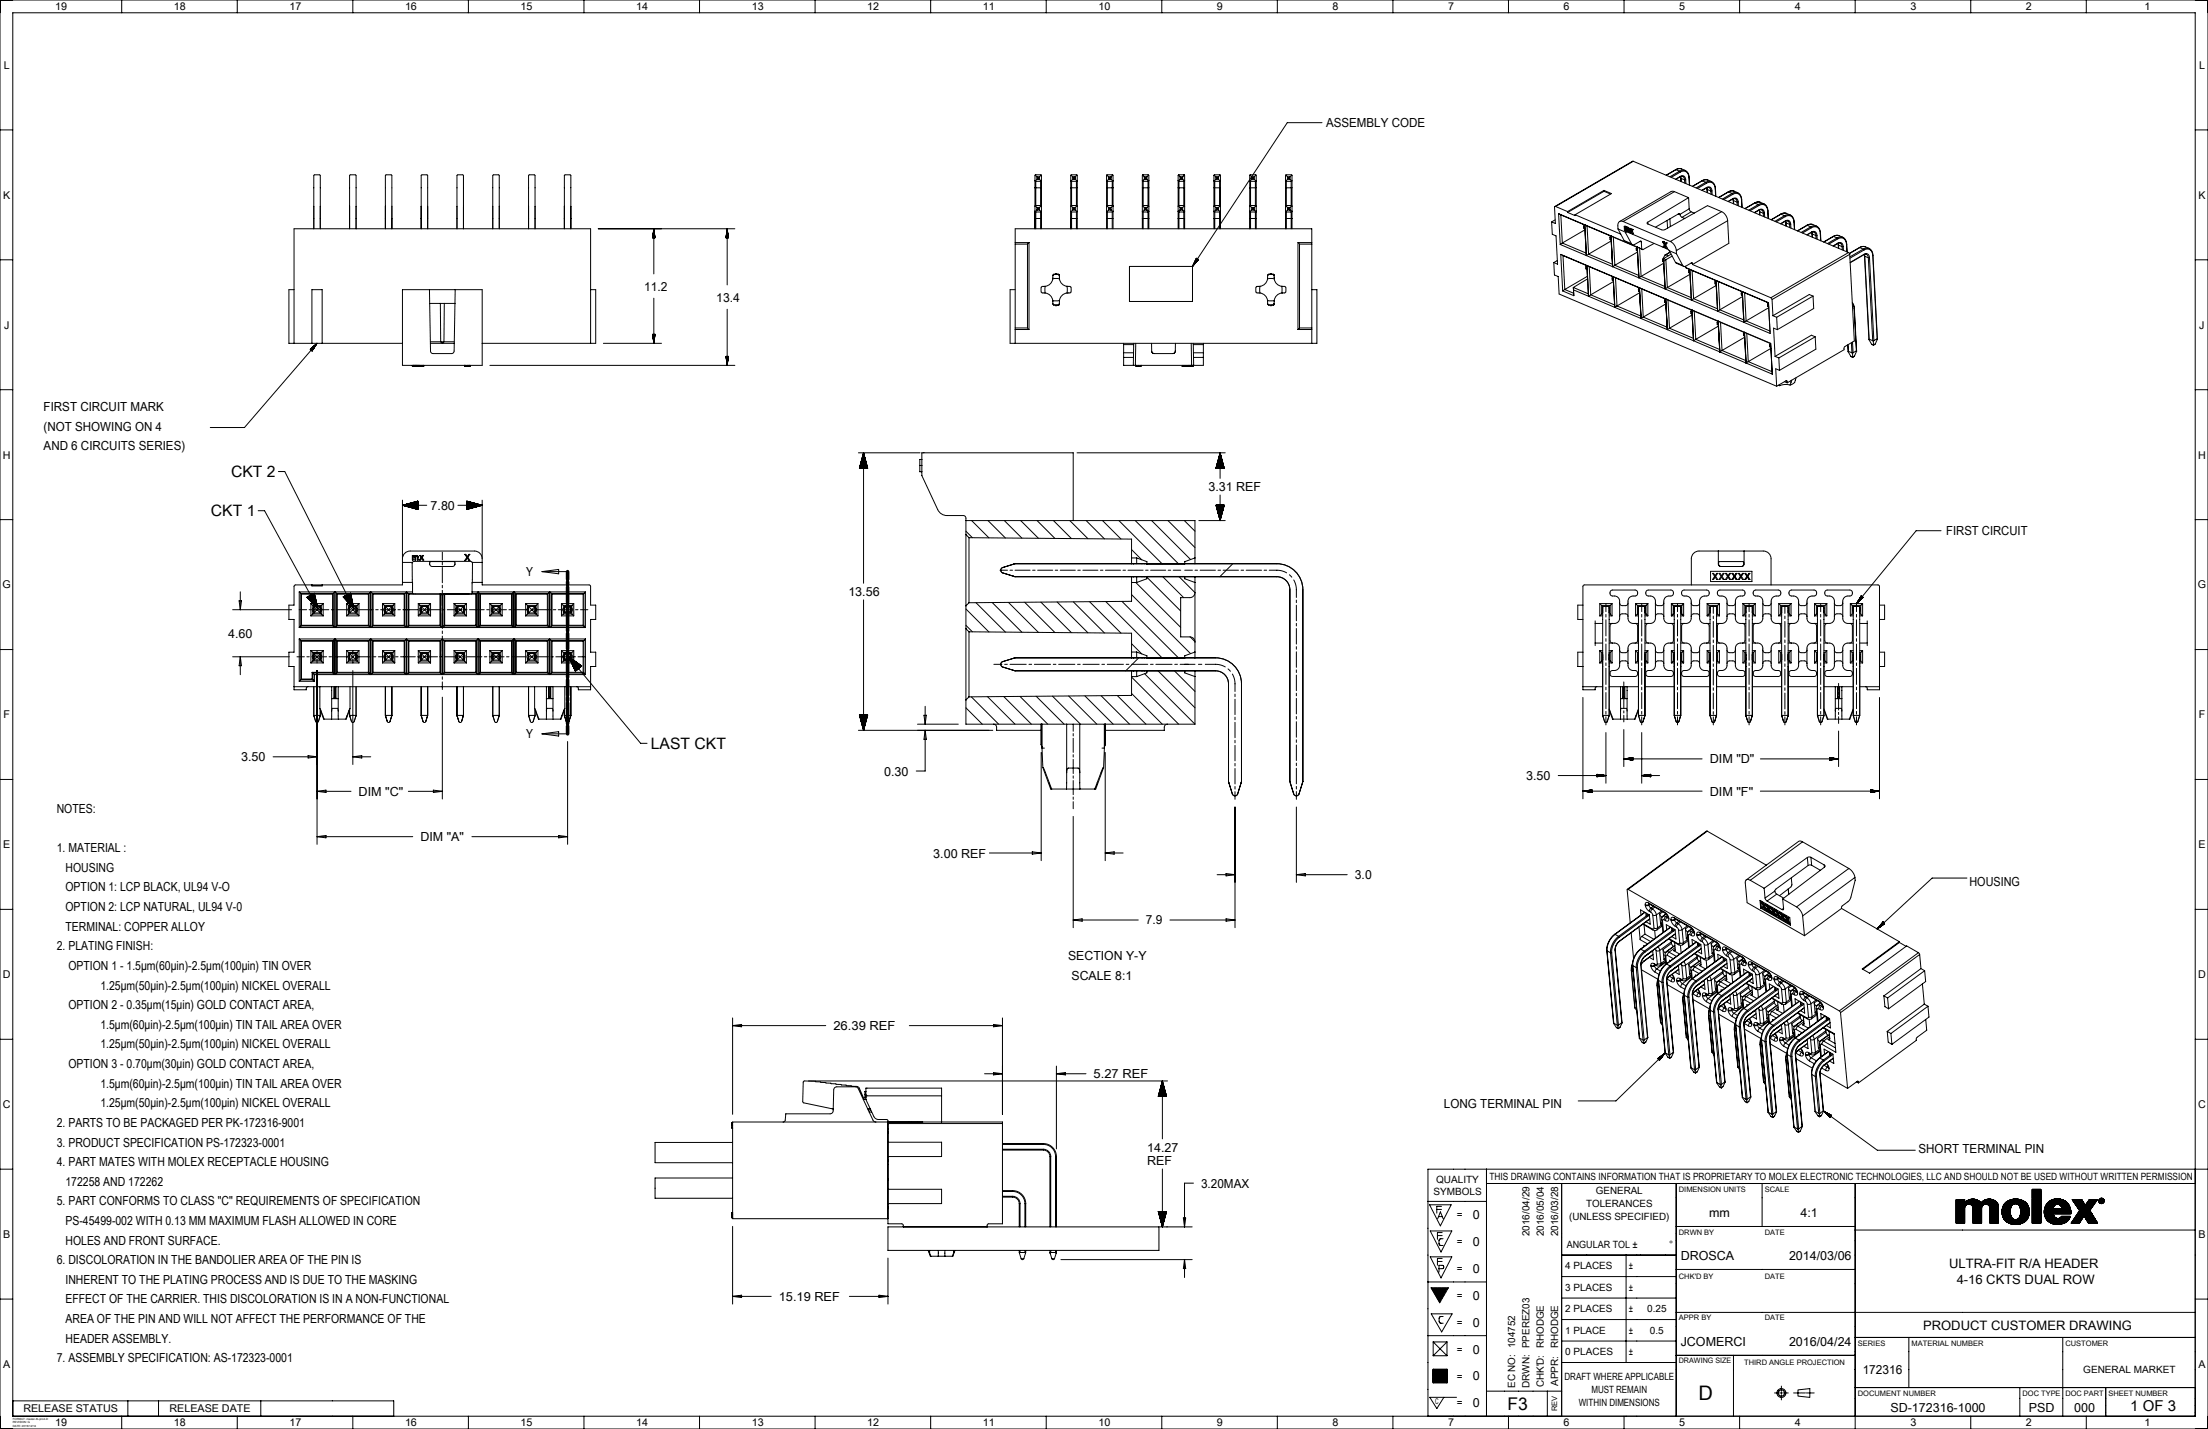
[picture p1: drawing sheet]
<svg xmlns="http://www.w3.org/2000/svg" width="864mm" height="559mm" viewBox="0 0 864 559" stroke-linecap="round" stroke-linejoin="round" font-family="sans-serif">
<defs><g id="words">
<text font-size="7.8" x="664.3" y="547.5">D</text>
<text font-size="6.8" x="589.6" y="551.4">F3</text>
<g font-size="6.1">
<text x="90.4" y="186.6">CKT 2</text>
<text x="82.5" y="201.9">CKT 1</text>
<text x="254.6" y="292.9">LAST CKT</text>
</g>
<text font-size="5.9" x="833.2" y="551.7">1 OF 3</text>
<g font-size="5.1">
<text x="762.4" y="495.7">ULTRA-FIT R/A HEADER</text>
<text x="765.3" y="502.2">4-16 CKTS DUAL ROW</text>
<text x="752.2" y="519.9">PRODUCT CUSTOMER DRAWING</text>
</g>
<g font-size="4.9">
<text x="518.7" y="49.7">ASSEMBLY CODE</text>
<text x="252" y="113.6">11.2</text>
<text x="280.2" y="117.9">13.4</text>
<text x="17.1" y="160.8">FIRST CIRCUIT MARK</text>
<text x="17.1" y="168.5">(NOT SHOWING ON 4</text>
<text x="17.1" y="176.1">AND 6 CIRCUITS SERIES)</text>
<text x="472.6" y="192.1">3.31 REF</text>
<text x="168.4" y="199.3">7.80</text>
<text x="761.2" y="209.3">FIRST CIRCUIT</text>
<text x="205.9" y="225.3">Y</text>
<text x="331.8" y="233.1">13.56</text>
<text x="89.2" y="249.4">4.60</text>
<text x="205.9" y="288.7">Y</text>
<text x="94.3" y="297.7">3.50</text>
<text x="668.7" y="298.5">DIM &quot;D&quot;</text>
<text x="345.8" y="303.3">0.30</text>
<text x="596.9" y="305">3.50</text>
<text x="140.3" y="311.2">DIM &quot;C&quot;</text>
<text x="668.7" y="311.1">DIM &quot;F&quot;</text>
<text x="22.2" y="317.9">NOTES:</text>
<text x="164.4" y="328.9">DIM &quot;A&quot;</text>
<text x="22.2" y="333.3">1. MATERIAL :</text>
<text x="365" y="335.6">3.00 REF</text>
<text x="25.6" y="340.9">HOUSING</text>
<text x="529.9" y="343.8">3.0</text>
<text x="770.3" y="346.4">HOUSING</text>
<text x="25.6" y="348.6">OPTION 1: LCP BLACK, UL94 V-O</text>
<text x="25.6" y="356.3">OPTION 2: LCP NATURAL, UL94 V-0</text>
<text x="25.6" y="363.9">TERMINAL: COPPER ALLOY</text>
<text x="448.2" y="361.5">7.9</text>
<text x="22.2" y="371.6">2. PLATING FINISH:</text>
<text x="417.8" y="375.4">SECTION Y-Y</text>
<text x="26.8" y="379.3">OPTION 1 - 1.5µm(60µin)-2.5µm(100µin) TIN OVER</text>
<text x="419.1" y="383.1">SCALE 8:1</text>
<text x="39.3" y="387">1.25µm(50µin)-2.5µm(100µin) NICKEL OVERALL</text>
<text x="26.8" y="394.6">OPTION 2 - 0.35µm(15µin) GOLD CONTACT AREA,</text>
<text x="39.3" y="402.3">1.5µm(60µin)-2.5µm(100µin) TIN TAIL AREA OVER</text>
<text x="326" y="402.8">26.39 REF</text>
<text x="39.3" y="410">1.25µm(50µin)-2.5µm(100µin) NICKEL OVERALL</text>
<text x="26.8" y="417.7">OPTION 3 - 0.70µm(30µin) GOLD CONTACT AREA,</text>
<text x="39.3" y="425.3">1.5µm(60µin)-2.5µm(100µin) TIN TAIL AREA OVER</text>
<text x="427.7" y="421.6">5.27 REF</text>
<text x="39.3" y="433">1.25µm(50µin)-2.5µm(100µin) NICKEL OVERALL</text>
<text x="564.8" y="433.5">LONG TERMINAL PIN</text>
<text x="22.2" y="440.7">2. PARTS TO BE PACKAGED PER PK-172316-9001</text>
<text x="22.2" y="448.3">3. PRODUCT SPECIFICATION PS-172323-0001</text>
<text x="448.7" y="455.6">REF</text>
<text x="448.7" y="450.4">14.27</text>
<text x="750.3" y="450.7">SHORT TERMINAL PIN</text>
<text x="22.2" y="456">4. PART MATES WITH MOLEX RECEPTACLE HOUSING</text>
<text x="25.6" y="463.7">172258 AND 172262</text>
<text x="469.8" y="464.4">3.20MAX</text>
<text x="22.2" y="471.4">5. PART CONFORMS TO CLASS &quot;C&quot; REQUIREMENTS OF SPECIFICATION</text>
<text x="25.6" y="479">PS-45499-002 WITH 0.13 MM MAXIMUM FLASH ALLOWED IN CORE</text>
<text x="576" y="476.8">0</text>
<text x="668.5" y="475.8">mm</text>
<text x="704.2" y="475.8">4:1</text>
<text x="25.6" y="486.7">HOLES AND FRONT SURFACE.</text>
<text x="576" y="487.3">0</text>
<text x="22.2" y="494.4">6. DISCOLORATION IN THE BANDOLIER AREA OF THE PIN IS</text>
<text x="576" y="497.8">0</text>
<text x="657.3" y="492.6">DROSCA</text>
<text x="699.7" y="492.6">2014/03/06</text>
<text x="25.6" y="502">INHERENT TO THE PLATING PROCESS AND IS DUE TO THE MASKING</text>
<text x="25.6" y="509.7">EFFECT OF THE CARRIER. THIS DISCOLORATION IS IN A NON-FUNCTIONAL</text>
<text x="304.6" y="508.7">15.19 REF</text>
<text x="576" y="508.3">0</text>
<text x="25.6" y="517.4">AREA OF THE PIN AND WILL NOT AFFECT THE PERFORMANCE OF THE</text>
<text x="576" y="518.8">0</text>
<text x="25.6" y="525.1">HEADER ASSEMBLY.</text>
<text x="657.3" y="526.2">JCOMERCI</text>
<text x="699.7" y="526.2">2016/04/24</text>
<text x="22.2" y="532.7">7. ASSEMBLY SPECIFICATION: AS-172323-0001</text>
<text x="576" y="529.3">0</text>
<text x="576" y="539.8">0</text>
<text x="728.5" y="537.4">172316</text>
<text x="576" y="550.3">0</text>
<text x="739.4" y="552.1">SD-172316-1000</text>
<text x="793.6" y="552.1">PSD</text>
<text x="811.3" y="552.1">000</text>
</g>
<g font-size="4.2">
<text x="21.6" y="4">19</text>
<text x="68" y="4">18</text>
<text x="113.2" y="4">17</text>
<text x="158.4" y="4">16</text>
<text x="203.6" y="4">15</text>
<text x="248.8" y="4">14</text>
<text x="294" y="4">13</text>
<text x="339.2" y="4">12</text>
<text x="384.4" y="4">11</text>
<text x="429.6" y="4">10</text>
<text x="476" y="4">9</text>
<text x="521.2" y="4">8</text>
<text x="566.4" y="4">7</text>
<text x="611.6" y="4">6</text>
<text x="656.8" y="4">5</text>
<text x="702" y="4">4</text>
<text x="747.2" y="4">3</text>
<text x="792.4" y="4">2</text>
<text x="838.8" y="4">1</text>
<text x="1.5" y="26.9">L</text>
<text x="860.1" y="26.9">L</text>
<text x="1.3" y="77.7">K</text>
<text x="859.9" y="77.7">K</text>
<text x="1.6" y="128.5">J</text>
<text x="860.2" y="128.5">J</text>
<text x="1.1" y="179.3">H</text>
<text x="859.7" y="179.3">H</text>
<text x="1" y="230.1">G</text>
<text x="859.6" y="230.1">G</text>
<text x="1.4" y="280.9">F</text>
<text x="860" y="280.9">F</text>
<text x="1.3" y="331.7">E</text>
<text x="859.9" y="331.7">E</text>
<text x="1.1" y="382.5">D</text>
<text x="859.7" y="382.5">D</text>
<text x="1.1" y="433.3">C</text>
<text x="859.7" y="433.3">C</text>
<text x="1.3" y="484.1">B</text>
<text x="859.9" y="484.1">B</text>
<text x="1.3" y="534.9">A</text>
<text x="859.9" y="534.9">A</text>
<text x="9.1" y="552.3">RELEASE STATUS</text>
<text x="21.6" y="557.8">19</text>
<text x="66.3" y="552.3">RELEASE DATE</text>
<text x="68" y="557.8">18</text>
<text x="113.2" y="557.8">17</text>
<text x="158.4" y="557.8">16</text>
<text x="203.6" y="557.8">15</text>
<text x="248.8" y="557.8">14</text>
<text x="294" y="557.8">13</text>
<text x="339.2" y="557.8">12</text>
<text x="384.4" y="557.8">11</text>
<text x="429.6" y="557.8">10</text>
<text x="476" y="557.8">9</text>
<text x="521.2" y="557.8">8</text>
<text x="566.4" y="557.8">7</text>
<text x="611.6" y="557.8">6</text>
<text x="656.8" y="557.8">5</text>
<text x="702" y="557.8">4</text>
<text x="747.2" y="557.8">3</text>
<text x="792.4" y="557.8">2</text>
<text x="838.8" y="557.8">1</text>
</g>
<g font-size="3.9">
<text x="582.6" y="461.4">THIS DRAWING CONTAINS INFORMATION THAT IS PROPRIETARY TO MOLEX ELECTRONIC TECHNOLOGIES, LLC AND SHOULD NOT BE USED WITHOUT WRITTEN PERMISSION</text>
<text x="560.7" y="467.4">SYMBOLS</text>
<text x="561.7" y="462.4">QUALITY</text>
<text x="624.2" y="467">GENERAL</text>
<text x="620.3" y="472">TOLERANCES</text>
<text x="569.8" y="476.4">=</text>
<text x="613.7" y="477">(UNLESS SPECIFIED)</text>
<text x="598.2" y="483.4" transform="rotate(-90 598.2 483.4)">2016/04/29</text>
<text x="603.8" y="483.4" transform="rotate(-90 603.8 483.4)">2016/05/04</text>
<text x="609.4" y="483.4" transform="rotate(-90 609.4 483.4)">2016/03/28</text>
<text x="569.8" y="486.9">=</text>
<text x="612.8" y="488">ANGULAR TOL ±</text>
<text x="652.8" y="488">°</text>
<text x="569.8" y="497.5">=</text>
<text x="612.2" y="496.4">4 PLACES</text>
<text x="637" y="496.4">±</text>
<text x="569.8" y="508">=</text>
<text x="612.2" y="504.8">3 PLACES</text>
<text x="637" y="504.8">±</text>
<text x="612.2" y="513.2">2 PLACES</text>
<text x="637" y="513.2">±</text>
<text x="644.2" y="513.2">0.25</text>
<text x="569.8" y="518.4">=</text>
<text x="612.2" y="521.6">1 PLACE</text>
<text x="637" y="521.6">±</text>
<text x="645.3" y="521.6">0.5</text>
<text x="609.4" y="527.2" transform="rotate(-90 609.4 527.2)">RHODGE</text>
<text x="569.8" y="528.9">=</text>
<text x="612.2" y="530">0 PLACES</text>
<text x="637" y="530">±</text>
<text x="569.8" y="539.4">=</text>
<text x="611.9" y="539.8">DRAFT WHERE APPLICABLE</text>
<text x="814.8" y="537">GENERAL MARKET</text>
<text x="592.6" y="542.8" transform="rotate(-90 592.6 542.8)">EC NO: 104752</text>
<text x="598.2" y="542.8" transform="rotate(-90 598.2 542.8)">DRWN: PPEREZ03</text>
<text x="603.8" y="542.5" transform="rotate(-90 603.8 542.5)">CHK'D: RHODGE</text>
<text x="609.4" y="542" transform="rotate(-90 609.4 542)">APPR:</text>
<text x="622.4" y="544.7">MUST REMAIN</text>
<text x="569.8" y="550">=</text>
<text x="617.5" y="549.7">WITHIN DIMENSIONS</text>
</g>
<text font-size="3.1" x="561.3" y="549.2">C</text>
<g font-size="2.9">
<text x="656.6" y="466">DIMENSION UNITS</text>
<text x="690.2" y="466">SCALE</text>
<text x="656.6" y="482.8">DRWN BY</text>
<text x="690.2" y="482.8">DATE</text>
<text x="656.6" y="500.3">CHK'D BY</text>
<text x="690.2" y="500.3">DATE</text>
<text x="656.6" y="516.4">APPR BY</text>
<text x="690.2" y="516.4">DATE</text>
<text x="726.6" y="526.2">SERIES</text>
<text x="747.6" y="526.1">MATERIAL NUMBER</text>
<text x="807.8" y="526.2">CUSTOMER</text>
<text x="656.6" y="533.2">DRAWING SIZE</text>
<text x="682.2" y="533.9">THIRD ANGLE PROJECTION</text>
<text x="726.7" y="545.8">DOCUMENT NUMBER</text>
<text x="791" y="545.8">DOC TYPE</text>
<text x="807.8" y="545.8">DOC PART</text>
<text x="824.7" y="545.8">SHEET NUMBER</text>
<text x="609.1" y="551.8" transform="rotate(-90 609.1 551.8)">REV</text>
</g>
<g font-size="1.1">
<text x="5" y="555.2">FORMAT: master-tb-prod-D</text>
<text x="5" y="556.6">REVISION: G</text>
<text x="5" y="558.1">DATE: 2015/12/14</text>
</g>
</g></defs>
<g fill="none" stroke="#000" stroke-width=".39">
<path d="M0 0h863.6v558.8h-863.6zM47.6 0v5M92.8 0v5M138 0v5M183.2 0v5M228.4 0v5M273.6 0v5M318.8 0v5M364 0v5M409.2 0v5M454.4 0v5M499.6 0v5"/>
<path d="M544.8 0v5M590 0v5M635.2 0v5M680.4 0v5M725.6 0v5M770.8 0v5M816 0v5M5 5h853.6v548.8h-853.6zM0 50.8h5M517.1 48h-13.6l-37.1 56.2M858.6 50.8h5M404.8 73.4h2.5"/>
<path d="M404.8 70.6l.1 .2M404.9 68.5h2.3M404.9 68.5l-.1 21M404.9 68.5l1.1 1.1M404.9 70.8l.2 .1M405 70.9h.1M405.1 70.9h.1M405.1 70.9h1.9M405.1 70.9v9.5M405.6 69.1h1v1h-1zM406 69.7h.1M406 69.6h.1"/>
<path d="M406 69.7l-1.1 1.1M406 69.6v.1M406.1 69.6v.1M406.1 69.7l1.1 1.1M407 70.9v9.5M407.1 70.9h.1M407.2 70.9h.1M407.2 68.5l.1 21M407.2 68.5l-1.1 1.1M407.2 70.8l-.2 .1M407.3 70.6l-.1 .2M418.8 73.4h2.5"/>
<path d="M418.8 70.6l.1 .2M418.9 68.5l-.1 21M418.9 68.5h2.3M418.9 68.5l1.1 1.1M418.9 70.8l.2 .1M419 70.9h.1M419.1 70.9h.1M419.1 70.9h1.9M419.1 70.9v9.5M419.6 69.1h1v1h-1zM420 69.7h.1M420 69.6h.1"/>
<path d="M420 69.6v.1M420 69.7l-1.1 1.1M420.1 69.7l1.1 1.1M421 70.9v9.5M421.1 70.9h.1M421.2 70.9h.1M421.2 68.5l.1 21M421.2 68.5l-1.1 1.1M421.2 70.8l-.2 .1M421.3 70.6l-.1 .2M432.8 73.4h2.5M432.8 70.6l.1 .2"/>
<path d="M432.9 68.5l-.1 21M432.9 68.5h2.3M432.9 68.5l1.1 1.1M432.9 70.8l.2 .1M433 70.9h.1M433.1 70.9h.1M433.1 70.9h1.9M433.1 70.9v9.5M433.6 69.1h1v1h-1zM434 69.7h.1M434 69.6h.1M434 69.7l-1.1 1.1"/>
<path d="M434 69.6v.1M434.1 69.7l1.1 1.1M434.1 69.6v.1M435 70.9v9.5M435.1 70.9h.1M435.2 68.5l.1 21M435.2 68.5l-1.1 1.1M435.2 70.8l-.2 .1M435.3 70.6l-.1 .2M446.8 73.4h2.5M446.8 70.6l.1 .2M446.9 68.5l-.1 21"/>
<path d="M446.9 68.5h2.3M446.9 68.5l1.1 1.1M446.9 70.8l.2 .1M447 70.9h.1M447.1 70.9h.1M447.1 70.9h1.9M447.1 70.9v9.5M447.6 69.1h1v1h-1zM448 69.7h.1M448 69.6h.1M448 69.6v.1M448 69.7l-1.1 1.1"/>
<path d="M448.1 69.6v.1M448.1 69.7l1.1 1.1M449 70.9v9.5M449.1 70.9h.1M449.2 70.9h.1M449.2 68.5l.1 21M449.2 68.5l-1.1 1.1M449.2 70.8l-.2 .1M449.3 70.6l-.1 .2M460.8 73.4h2.5M460.8 70.6l.1 .2M460.9 68.5l-.1 21"/>
<path d="M460.9 68.5h2.3M460.9 68.5l1.1 1.1M460.9 70.8l.2 .1M461 70.9h.1M461.1 70.9h.1M461.1 70.9h1.9M461.1 70.9v9.5M461.6 69.1h1v1h-1zM462 69.7h.1M462 69.6h.1M462 69.6v.1M462 69.7l-1.1 1.1"/>
<path d="M462.1 69.6v.1M462.1 69.7l1.1 1.1M463 70.9v9.5M463.1 70.9h.1M463.2 70.9h.1M463.2 68.5l.1 21M463.2 68.5l-1.1 1.1M463.2 70.8l-.2 .1M463.3 70.6l-.1 .2M474.8 73.4h2.5M474.8 70.6l.1 .2M474.9 68.5l1.1 1.1"/>
<path d="M474.9 68.5h2.3M474.9 68.5l-.1 21M474.9 70.8l.2 .1M475 70.9h.1M475.1 70.9h.1M475.1 70.9h1.9M475.1 70.9v9.5M475.6 69.1h1v1h-1zM476 69.7h.1M476 69.6h.1M476 69.6v.1M476 69.7l-1.1 1.1"/>
<path d="M476.1 69.7l1.1 1.1M476.1 69.6v.1M477 70.9v9.5M477.1 70.9h.1M477.2 70.9h.1M477.2 68.5l.1 21M477.2 70.8l-.2 .1M477.2 68.5l-1.1 1.1M477.3 70.6l-.1 .2M488.8 73.4h2.5M488.8 70.6l.1 .2M488.9 68.5l1.1 1.1"/>
<path d="M488.9 68.5l-.1 21M488.9 68.5h2.3M488.9 70.8l.2 .1M489 70.9h.1M489.1 70.9h.1M489.1 70.9h1.9M489.1 70.9v9.5M489.6 69.1h1v1h-1zM490 69.7h.1M490 69.6h.1M490 69.6v.1M490 69.7l-1.1 1.1"/>
<path d="M490.1 69.7l1.1 1.1M490.1 69.6v.1M491 70.9v9.5M491.1 70.9h.1M491.2 68.5l.1 21M491.2 68.5l-1.1 1.1M491.2 70.8l-.2 .1M491.3 70.6l-.1 .2M502.8 73.4h2.5M502.8 70.6l.1 .2M502.9 68.5l-.1 21M502.9 68.5l1.1 1.1"/>
<path d="M502.9 68.5h2.3M502.9 70.8l.2 .1M503 70.9h.1M503.1 70.9h.1M503.1 70.9h1.9M503.1 70.9v9.5M503.6 69.1h1v1h-1zM504 69.7h.1M504 69.6h.1M504 69.7l-1.1 1.1M504 69.6v.1M504.1 69.7l1.1 1.1"/>
<path d="M505 70.9v9.5M505.1 70.9h.1M505.2 70.9h.1M505.2 70.8l-.2 .1M505.2 68.5l-1.1 1.1M505.2 68.5l.1 21M505.3 70.6l-.1 .2M627.3 74.5l3 1.2-14.2 8.3M627.3 74.5l-14.2 8.2M627.3 74.5l.1 .3M627.4 74.8l2.5 1.1M627.4 74.8l-14.3 8.3"/>
<path d="M638.8 63.1l-30.7 17.6M638.8 63.1l84.2 35.7M638.8 63.1l-30.4 17.6M654.9 74.9h-1.4l-20 11.7M654.9 74.9l-20.1 11.7M654.9 74.9l5.5 2.4M655.4 66.4l-3.7 2.1M655.5 66.4h-.1M655.5 66.4l1.4 .5M655.5 66.4l-3.8 2.2M656.9 66.9l.3 .4M656.9 66.9l-3.8 2.2"/>
<path d="M657.2 67.3a2.22 2.22 0 0 1 2.4 0 2.22 2.22 0 0 1 1 2.3M657.2 67.3l-3.6 2.1M657.2 69.1l.5-.2a1.11 1.11 0 0 1 1.2 1.4M657.2 69.1l-1.7 1M657.2 69a1.33 1.33 0 0 1 1.5-.1 1.33 1.33 0 0 1 .6 1.4M657.2 69v.1M657.2 69l-1.9 1.1M657.3 69.1l.1 .5M657.3 69.1l.2 .6M657.4 69.6l.1 .1M657.4 69.6v1.4M657.5 69.7l1.4 .6"/>
<path d="M657.5 69.7v1.3M657.7 66.1l-1-.2-1.2 .5M657.7 66.1l-1-.2-1.3 .5M657.7 66.1l1.4 .6M658.9 70.3v1.3M659.1 66.7a2.94 2.94 0 0 1 1.6 2.7M659.1 66.7l-1-.2-1.2 .4M659.3 70.3h-.4M659.3 70.3l.1 1.5M660.4 77.3l.3 4.4M660.4 77.3l-15.9 9.6M660.6 69.6l.2 2.8"/>
<path d="M660.7 69.4l-.1 .2M660.7 69.4l.1 3M665.6 70.7l-3.7 2.2M665.8 70.7h-.2M665.8 70.7l1.4 .6M665.8 70.7l-3.8 2.2M667.2 71.3l.2 .4M667.2 71.3l-3.8 2.2M667.4 71.7a2.22 2.22 0 0 1 2.5-.1 2.22 2.22 0 0 1 1 2.3M667.4 71.7l-3.5 2M667.4 73.5a1.1 1.1 0 0 1 1.3 0 1.1 1.1 0 0 1 .4 1.2M667.4 73.5l-1.7 1"/>
<path d="M667.5 73.3l-.1 .2M667.5 73.3a1.33 1.33 0 0 1 1.5 0 1.33 1.33 0 0 1 .6 1.4M667.5 73.3l-1.9 1.1M667.6 74l-.1-.6 .2 .7M667.6 74l.1 .1M667.6 74l.1 1.3M667.7 74.1l1.4 .6M667.7 74.1l.1 1.3M668 70.4l-1.1-.1-1.1 .4M668 70.4l-1.1-.1-1.3 .4M668 70.4l1.4 .6M669.1 74.7l.1 1.3"/>
<path d="M669.4 71l1.1 1.1 .5 1.7M669.4 71l-1.1-.1-1.1 .4M669.6 74.7h-.5M669.6 74.7l.1 1.4M671 73.8l-.1 .1M671 73.8l.1 3-.2-2.9M675.9 75.1l-3.7 2.1M676.1 75.1h-.2M676.1 75.1l1.3 .5M676.1 75.1l-3.8 2.2M677.4 75.6l.3 .4M677.4 75.6l-3.7 2.2"/>
<path d="M677.7 76a2.22 2.22 0 0 1 2.5 0 2.22 2.22 0 0 1 .9 2.3M677.7 76l-3.5 2.1M677.7 77.8l.5-.1a1.11 1.11 0 0 1 1.2 1.3M677.7 77.8l-1.7 1M677.8 77.7a1.33 1.33 0 0 1 1.5-.1 1.33 1.33 0 0 1 .6 1.4M677.8 77.7l-.1 .1M677.8 77.7l-1.9 1.1M677.8 77.8l.1 .5M677.9 77.8l.1 .6M677.9 78.3l.1 .1M677.9 78.3l.1 1.4M678 78.4l1.4 .6"/>
<path d="M678 78.4l.1 1.3M678.3 74.8l-1.1-.2-1.3 .5M678.3 74.8l-1.1-.2-1.1 .5M678.3 74.8l1.4 .6M679.4 79l.1 1.3M679.7 75.4a3.1 3.1 0 0 1 1.5 2.7M679.7 75.4l-1.1-.2-1.2 .4M679.9 79h-.5M679.9 79v1.5M681.1 78.3l.2 2.8M681.2 78.1l-.1 .2M681.2 78.1l.2 3"/>
<path d="M686.2 79.4l-3.7 2.2M686.3 79.4h-.1M686.3 79.4l1.4 .6M686.3 79.4l-3.8 2.2M687.7 80l.3 .4M687.7 80l-3.8 2.2M688.5 79.1l-1-.1-1.2 .4M688.5 79.1l-1-.1-1.3 .4M688.5 79.1l1.4 .6M689.9 79.7l-1-.1-1.2 .4M689.9 79.7a3.1 3.1 0 0 1 1.6 2.8M122.7 89.5v-20.8l.4-.3h1.9l.3 .3v20.8"/>
<path d="M136.7 89.5v-20.8l.4-.3h1.9l.3 .3v20.8M150.7 89.5v-20.8l.4-.3h1.9l.3 .3v20.8M164.7 89.5v-20.8l.4-.3h1.9l.3 .3v20.8M178.7 89.5v-20.8l.4-.3h1.9l.3 .3v20.8M192.7 89.5v-20.8l.4-.3h1.9l.3 .3v20.8M206.7 89.5v-20.8l.4-.3h1.9l.3 .3v20.8M220.7 89.5v-20.8l.4-.3h1.9l.3 .3v20.8M234 89.5h53.4M255.3 93h.9M255.3 92.4v.6M255.4 91.6v1.4M255.5 90.8v2.2"/>
<path d="M255.6 90.2v2.8M255.7 89.5l-.4 3.5M255.7 89.5l.5 3.5M255.7 89.5v17.6M255.8 89.7v3.3M255.9 90.4v2.6M256 91.2v1.8M256.1 92v1M256.2 92.7v.3M284 93h.9M284 92.7v.3M284.1 92v1"/>
<path d="M284.2 91.2v1.8M284.3 90.4v2.6M284.4 89.7v3.3M284.4 89.5v21.9M284.4 89.5l-.4 3.5M284.4 89.5l.5 3.5M284.5 90.2v2.8M284.6 90.8v2.2M284.7 91.6v1.4M284.8 92.4v.6M397.1 95.5h4.8M397.1 94.9h5.4"/>
<path d="M401.9 95.5v32.8M402.5 94.9l-.6 .6M402.5 94.9v34M404.8 85.4h2.5M404.8 82.6l.1 .2M404.8 82.7h.1M404.9 80.5l1.1 1.1M404.9 82.8l.2 .1M404.9 80.5l-.1 .2M404.9 82.8h.1M405 82.9h.1M405.1 80.4h1.9"/>
<path d="M405.1 82.9h1.9M405.1 82.9v6.6M405.1 80.4l-.2 .1M405.6 81.1h1v1h-1zM406 81.6h.1M406 81.7h.1M406 81.7l-1.1 1.1M406 81.6v.1M406.1 81.7l1.1 1.1M406.1 81.6v.1M407 82.9v6.6M407 80.4l.2 .1"/>
<path d="M407.1 82.9h.1M407.2 82.9h.1M407.2 82.8h.1M407.2 80.5l-1.1 1.1M407.2 82.8l-.2 .1M407.2 80.5l.1 .2M407.3 82.7h.1M407.3 82.6v.1M407.3 82.6l-.1 .2M418.8 85.4h2.5M418.8 82.6l.1 .2M418.8 82.7h.1"/>
<path d="M418.9 82.8l.2 .1M418.9 80.5l1.1 1.1M418.9 80.5l-.1 .2M418.9 82.8h.1M419 82.9h.1M419.1 80.4h1.9M419.1 80.4l-.2 .1M419.1 82.9h1.9M419.1 82.9v6.6M419.6 81.1h1v1h-1zM420 81.7l-1.1 1.1M420 81.6h.1"/>
<path d="M420 81.7h.1M420 81.6v.1M420.1 81.7l1.1 1.1M421 82.9v6.6M421 80.4l.2 .1M421.1 82.9h.1M421.2 82.9h.1M421.2 82.8h.1M421.2 80.5l-1.1 1.1M421.2 80.5l.1 .2M421.2 82.8l-.2 .1M421.3 82.7h.1"/>
<path d="M421.3 82.6v.1M421.3 82.6l-.1 .2M432.8 85.4h2.5M432.8 82.6l.1 .2M432.8 82.7h.1M432.9 80.5l1.1 1.1M432.9 80.5l-.1 .2M432.9 82.8l.2 .1M432.9 82.8h.1M433 82.9h.1M433.1 80.4h1.9M433.1 82.9h1.9"/>
<path d="M433.1 82.9v6.6M433.1 80.4l-.2 .1M433.6 81.1h1v1h-1zM434 81.7l-1.1 1.1M434 81.6h.1M434 81.7h.1M434 81.6v.1M434.1 81.7l1.1 1.1M434.1 81.6v.1M435 82.9v6.6M435 80.4l.2 .1M435.1 82.9h.1"/>
<path d="M435.2 82.9h.1M435.2 82.8h.1M435.2 80.5l-1.1 1.1M435.2 80.5l.1 .2M435.2 82.8l-.2 .1M435.3 82.7h.1M435.3 82.6v.1M435.3 82.6l-.1 .2M446.8 85.4h2.5M446.8 82.6l.1 .2M446.8 82.7h.1M446.9 82.8l.2 .1"/>
<path d="M446.9 80.5l-.1 .2M446.9 80.5l1.1 1.1M446.9 82.8h.1M447 82.9h.1M447.1 80.4h1.9M447.1 80.4l-.2 .1M447.1 82.9v6.6M447.1 82.9h1.9M447.6 81.1h1v1h-1zM448 81.7l-1.1 1.1M448 81.6h.1M448 81.7h.1"/>
<path d="M448 81.6v.1M448.1 81.7l1.1 1.1M448.1 81.6v.1M449 82.9v6.6M449 80.4l.2 .1M449.1 82.9h.1M449.2 82.9h.1M449.2 82.8h.1M449.2 80.5l-1.1 1.1M449.2 80.5l.1 .2M449.2 82.8l-.2 .1M449.3 82.7h.1"/>
<path d="M449.3 82.6v.1M449.3 82.6l-.1 .2M460.8 85.4h2.5M460.8 82.6l.1 .2M460.8 82.7h.1M460.9 80.5l1.1 1.1M460.9 82.8l.2 .1M460.9 80.5l-.1 .2M460.9 82.8h.1M461 82.9h.1M461.1 80.4h1.9M461.1 82.9h1.9"/>
<path d="M461.1 82.9v6.6M461.1 80.4l-.2 .1M461.6 81.1h1v1h-1zM462 81.6h.1M462 81.7h.1M462 81.7l-1.1 1.1M462 81.6v.1M462.1 81.7l1.1 1.1M462.1 81.6v.1M463 80.4l.2 .1M463 82.9v6.6M463.1 82.9h.1"/>
<path d="M463.2 82.9h.1M463.2 82.8h.1M463.2 80.5l-1.1 1.1M463.2 82.8l-.2 .1M463.2 80.5l.1 .2M463.3 82.7h.1M463.3 82.6v.1M463.3 82.6l-.1 .2M474.8 85.4h2.5M474.8 82.6l.1 .2M474.8 82.7h.1M474.9 80.5l1.1 1.1"/>
<path d="M474.9 80.5l-.1 .2M474.9 82.8l.2 .1M474.9 82.8h.1M475 82.9h.1M475.1 80.4h1.9M475.1 82.9h1.9M475.1 82.9v6.6M475.1 80.4l-.2 .1M475.6 81.1h1v1h-1zM476 81.6h.1M476 81.7h.1M476 81.6v.1"/>
<path d="M476 81.7l-1.1 1.1M476.1 81.6v.1M476.1 81.7l1.1 1.1M477 82.9v6.6M477 80.4l.2 .1M477.1 82.9h.1M477.2 82.9h.1M477.2 82.8h.1M477.2 82.8l-.2 .1M477.2 80.5l.1 .2M477.2 80.5l-1.1 1.1M477.3 82.7h.1"/>
<path d="M477.3 82.6v.1M477.3 82.6l-.1 .2M488.8 85.4h2.5M488.8 82.6l.1 .2M488.8 82.7h.1M488.9 82.8l.2 .1M488.9 80.5l1.1 1.1M488.9 80.5l-.1 .2M488.9 82.8h.1M489 82.9h.1M489.1 80.4h1.9M489.1 82.9v6.6"/>
<path d="M489.1 82.9h1.9M489.1 80.4l-.2 .1M489.6 81.1h1v1h-1zM490 81.6h.1M490 81.7h.1M490 81.7l-1.1 1.1M490 81.6v.1M490.1 81.7l1.1 1.1M490.1 81.6v.1M491 82.9v6.6M491 80.4l.2 .1M491.1 82.9h.1"/>
<path d="M491.2 82.9h.1M491.2 82.8h.1M491.2 80.5l-1.1 1.1M491.2 80.5l.1 .2M491.2 82.8l-.2 .1M491.3 82.7h.1M491.3 82.6v.1M491.3 82.6l-.1 .2M502.8 85.4h2.5M502.8 82.6l.1 .2M502.8 82.7h.1M502.9 80.5l1.1 1.1"/>
<path d="M502.9 82.8l.2 .1M502.9 80.5l-.1 .2M502.9 82.8h.1M503 82.9h.1M503.1 80.4h1.9M503.1 82.9v6.6M503.1 82.9h1.9M503.1 80.4l-.2 .1M503.6 81.1h1v1h-1zM504 81.6h.1M504 81.6v.1M504 81.7h.1"/>
<path d="M504 81.7l-1.1 1.1M504.1 81.7l1.1 1.1M505 82.9v6.6M505 80.4l.2 .1M505.1 82.9h.1M505.2 82.9h.1M505.2 82.8h.1M505.2 80.5l-1.1 1.1M505.2 82.8l-.2 .1M505.2 80.5l.1 .2M505.3 82.7h.1M505.3 82.6v.1"/>
<path d="M505.3 82.6l-.1 .2M507.7 94.9l.6 .6M507.7 94.9v34M507.7 94.9h5.4M508.3 95.5v32.8M508.3 95.5h4.8M606.9 86.8l.2 4.8 1.5 .6 .6 11.1-1.5-.6M608.1 80.7l.2 6.7-1.4-.6M608.3 86l-1.4 .8M608.4 80.7h-.3M608.4 80.7l4.7 2M609.6 83.6l20.5 8.6"/>
<path d="M609.6 83.6l.9 .4M609.6 83.6l.6 12M610.2 95.6l30.8 13-.1-.9-9.3-4M610.4 99.5l71.9 30.4M610.4 99.5l.9 .4M610.4 99.5l.8 14.3M610.5 84l9.3 3.9M610.5 84l.6 11M611.1 95l-.9 .6M611.3 99.9l9.4 3.9 .7 12.1 .8-.6M611.3 99.9l.7 13.3M613.1 82.7v.4"/>
<path d="M613.1 83.1l3 1.2v-.3M616.1 84l17.8 7.5M619.4 88.5l.3 .6M619.4 88.5l.1 .7M619.5 89.2h.1M619.5 89.2l.4 .2M619.5 88.3l-.1 .2M619.5 88.3l.3 .2M619.6 89.1l-.1 .1M619.7 89v.1M619.7 89.1l.2 .2M619.7 87.9l-.2 .4"/>
<path d="M619.8 87.9l.7 12-.1-.9-9.3-4M619.9 88.9l-.2 .1M619.9 87.9l.8 .5M619.9 87.9l.6 12.1 .8-.6M619.9 89.9l-8.8 5.1M620.7 88.4l21.4 8.9M620.7 88.4l.6 11M629.7 92.9l.2 .5M629.7 92.9l.1 .7M629.8 93.6h.1M629.8 93.6l.4 .1M629.8 92.7l-.1 .2"/>
<path d="M629.8 92.7l.3 .1M629.9 93.4l.2 .3M629.9 93.4l-.1 .2M630 92.3l-.2 .4M630.1 92.2l.6 12.1v-1l-9.4-3.9M630.1 92.2v.1M630.1 93.3l-.2 .1M630.1 92.3l.7 12 .8-.6M630.1 92.3l.9 .4M630.2 94.2l-8.9 5.2M631 92.7l9.4 3.9M631 92.7l.6 11"/>
<path d="M632.8 89.5l2.9 1.2M632.8 89.5l2.5 4.6M633.5 86.6l-.7 1v1.9M634.8 86.6h-1.3M634.8 86.6l18.5 7.8M635.3 94.1l3.2 1.6M635.3 94.1l2.8 1.2M635.3 88.6l.2 .1M635.3 88.6l.1 1.5 .2 .1M635.5 88.7h.1M635.5 89.1l.1 1.1M635.6 88.7h.1"/>
<path d="M635.7 90.7l.5-.1 16.1 6.9 .6 .5M635.7 90.7l.1 .3M635.7 88.7l.1 .1M635.8 89l-.3 .1M635.8 89l.1 .1M635.8 91l2.3 4.3M635.8 88.5l-.5 .1M635.8 88.5v.1M635.8 88.5l-.3 .2M635.8 88.8l.2 .1M635.8 89l.1 1-.3 .2M635.9 89.1l.2 1.3 .2 .1"/>
<path d="M636 88.9l.1 .1M636 88.6h.1M636 88.6l-.4 .1M636 88.6l-.3 .1M636.1 88.6l-.3 .2M636.1 88.6l.1 .1M636.1 89l.2 .1M636.2 88.7l.2 .2M636.2 88.7l-.2 .2M636.3 89.5v1M636.3 90.7l-.5 .3M636.4 88.9v.1"/>
<path d="M636.4 88.9l-.3 .1M636.5 89.3l-.2 .2M636.5 89.3l.1 .1M636.5 89.1h-.2M636.5 89.1l.2 .1M636.5 89.4l.1 1-.3 .1M636.6 89.4l.2 1.3 .3 .1M636.7 89.2l.1 .2M636.7 88.9h.1M636.7 88.9h-.2M636.7 88.9l-.4 .2M636.8 88.9l.2 .1"/>
<path d="M636.8 88.9l-.3 .2M636.8 89.4l.1 .1M636.9 89.5l.1 .2M637 89l-.3 .2M637 89l.1 .2M637 89.7v.2M637 89.9l.1 .9M637.1 89.2l-.3 .2M637.1 89.2l.1 .1M637.2 89.3v.2M637.2 89.3l-.3 .2M637.2 89.5l.1 .2"/>
<path d="M637.2 89.5l-.2 .2M637.3 89.7l-.3 .2M637.3 89.7v1l-.2 .1M637.4 89.4l.3 .2M637.4 89.4l.4 .9-.4 .7 .3 .1M637.7 89.6l.3 .5 .2-.3M637.7 91.1l.3-.4 .6 .8M637.9 89.4h-.5M637.9 89.4l-.2 .2M637.9 89.4l.3 .4M638.1 90.8l-.4 .3M638.1 95.3l.4 .4"/>
<path d="M638.1 90.5l.5 1M638.2 89.8l.3 .1M638.4 90.3l.5 1-.3 .2M638.4 90.3l-.3 .2M638.5 89.9l-.4 .6M638.8 89.8h-.6M638.8 89.8l-.4 .5M638.8 89.8l-.3 .1M640 97.2l.2 .5M640 97.2v.7M640 97.9h.1M640 97v.2"/>
<path d="M640 97l.4 .2M640.2 97.8l.2 .2-.4-.1M640.2 97.8l-.2 .1M640.2 96.6l-.2 .4M640.4 96.6l.6 12.1M640.4 97.6l-.2 .1M640.4 96.6l.9 .5M640.4 98.6l-8.8 5.1M641.3 97.1l1.2 .5M641.3 97.1l.6 11M641.5 94.4l.5 .2M641.6 94.3l.4 .3"/>
<path d="M641.6 94.3l-2.4 1.3-.7 .1M642 94.6l.1 2.7M642.1 97.3l.4 .3M644.5 86.9v.7M647 95.2l-4.5 2.4M650.3 94.5l.3 .2M650.3 94.5l.7 1.3-.6 .8M650.6 94.7l.5 .9 .4-.6M650.9 94.5h-.6M650.9 94.5l.4 .8M650.9 94.5l-.3 .2M651.2 96.3l-.5 .4 .4-.6 .5 1"/>
<path d="M651.3 99.7l-1 1.7M651.5 95l.3 .2M651.5 95.8l.7 1.3-.3 .1-.7-1.3M651.5 95.8l-.3 .1M651.6 99.6l-.3 .1M651.6 99.6l.9 .4M651.8 95.2l-.6 .7M652 95h-.5M652 95l-.2 .2M652 95l-.5 .8M652.1 86.2l.1 3M652.9 98l2.4 4.6"/>
<path d="M652.9 98l2.8 1.2M653.1 85.6l.2 3M653.2 98.6l-1.9 1.1M653.2 98.7l-1.6 .9M653.3 94.4a4.4 4.4 0 0 1 2.3 3.6M653.6 99.4l-3 1.8M655.6 98l.1 1.2M655.7 99.2l2.4 4.6M656.4 83.7l.7 .3M657.1 83.8l-.5-.2-9.1 5.2M657.1 83.8v.2M657.1 84l.8 1"/>
<path d="M657.9 85l1 .4M660.7 81.7l.8 1.1M660.7 81.7l-3.6 2.1M661.5 82.8l1.2 .5M661.5 82.8l-3.6 2.2M673.4 82.8l-5.6-2.4-17.1 9.5-.9-.1-5.4-2.2-.2-.3 .3-.4M673.4 82.8l-20.1 11.6M673.4 82.8a4.4 4.4 0 0 1 2.3 3.5M675.7 86.3l-20.1 11.7M675.7 86.3l.5 8.9-14.2 8.2M688 80.4a2.22 2.22 0 0 1 2.4-.1 2.22 2.22 0 0 1 1 2.3M688 80.4l-3.5 2"/>
<path d="M688 82.2a1.1 1.1 0 0 1 1.2 0 1.1 1.1 0 0 1 .5 1.2M688 82.2l-1.7 1M688 82a1.33 1.33 0 0 1 1.5 0 1.33 1.33 0 0 1 .6 1.4M688 82v.2M688 82l-1.9 1.1M688.1 82.1l.1 .6M688.1 82.1l.2 .7M688.2 82.7l.1 .1M688.2 82.7v1.3M688.3 82.8l1.4 .6M688.3 82.8v1.3M689.7 83.4v1.3"/>
<path d="M690.1 83.4h-.4M690.1 83.4l.1 1.5M691.5 82.5l-.1 .1M691.5 82.5l.2 3-.3-2.9M696.6 83.8l1.4 .6M696.6 83.8l-3.9 2.1M698 84.4l.2 .3M698 84.4l-3.8 2.1M698.2 84.7a2.22 2.22 0 0 1 2.5 0 2.22 2.22 0 0 1 1 2.3l.1-.2M698.2 84.7l-3.5 2.1M698.2 86.5l.4-.1a1.09 1.09 0 0 1 1.3 1.3M698.2 86.5l-1.7 1"/>
<path d="M698.3 86.4a1.33 1.33 0 0 1 1.5-.1 1.33 1.33 0 0 1 .6 1.4M698.3 86.4l-.1 .1M698.3 86.4l-1.9 1.1M698.3 86.5l.1 .5M698.4 86.5l.1 .6M698.4 87l.1 .1M698.4 87l.1 1.4M698.5 87.1l1.4 .6M698.5 87.1l.1 1.3M698.8 83.5l-1.2-.2-1 .5M698.8 83.5l-1.1-.2-1.1 .5M698.8 83.5l1.4 .6"/>
<path d="M699.9 87.7l.1 1.3M700.2 84.1a2.94 2.94 0 0 1 1.6 2.7M700.2 84.1l-1.1-.2-1.1 .5M700.4 87.7h-.5M700.4 87.7l.1 1.5M701.8 86.8l.1 3M706.9 88.1l1.3 .6M706.9 88.1l-3.9 2.2M708.2 88.7l.3 .4M708.2 88.7l-3.7 2.2M708.5 89.1a2.22 2.22 0 0 1 2.5-.1 2.22 2.22 0 0 1 .9 2.3M708.5 89.1l-3.5 2"/>
<path d="M708.5 90.9l.5-.2a1.11 1.11 0 0 1 1.2 1.4M708.5 90.9l-1.7 1M708.6 90.7l-.1 .2M708.6 90.7a1.33 1.33 0 0 1 1.5 0 1.33 1.33 0 0 1 .6 1.4M708.6 90.7l-1.9 1.1M708.6 90.8l.1 .6M708.7 90.8l.1 .7M708.7 91.4l.1 .1M708.7 91.4l.1 1.3M708.8 91.5l1.4 .6M708.8 91.5l.1 1.3M709.1 87.8l-1.2-.1-1 .4"/>
<path d="M709.1 87.8l-1.1-.1-1.1 .4M709.1 87.8l1.4 .6M710.2 92.1l.1 1.3M710.5 88.4l-1.1-.1-1.2 .4M710.5 88.4a2.94 2.94 0 0 1 1.5 2.8M710.7 92.1h-.5M710.7 92.1v1.5M711.9 91.3l.2 2.8M712 91.2l-.1 .1M712 91.2l.2 3M717.1 92.5h-.1M717.1 92.5l1.4 .6"/>
<path d="M717.1 92.5l-3.8 2.2 3.7-2.2M718.5 93.1l.3 .3M718.5 93.1l-3.8 2.2M718.8 93.4a2.22 2.22 0 0 1 2.4 0 2.22 2.22 0 0 1 1 2.3M718.8 93.4l-3.5 2.1M718.8 95.2l.5-.1a1.11 1.11 0 0 1 1.2 1.3M718.8 95.2l-1.7 1M718.9 95.1l-.1 .1M718.9 95.1a1.33 1.33 0 0 1 1.4-.1 1.33 1.33 0 0 1 .6 1.4M718.9 95.1l-2 1.1M718.9 95.2l.1 .5M718.9 95.2l.2 .7"/>
<path d="M719 95.7l.1 .2M719 95.7v1.4M719.1 95.9l1.4 .5M719.1 95.9v1.2M719.3 92.2l-1-.2-1.2 .5M719.3 92.2l-1-.2-1.3 .5M719.3 92.2l1.4 .6M720.5 96.4v1.3M720.7 92.8l1.2 1.1 .4 1.7M720.7 92.8l-1-.2-1.2 .5M720.9 96.4h-.4M720.9 96.4l.1 1.5"/>
<path d="M722.2 95.7l.2 2.8M722.3 95.6l-.1 .1M722.3 95.6l.2 2.9M723 98.8l.5 .7M723 98.8l-30.4 17.6M723.5 99.5l1.8 33.9-3.8 2.1-.2 1.3-22.3 12.9M723.5 99.5l-30.4 17.6M727.2 96.8l-3.9 2.3M727.4 96.8h-.2M727.4 96.8l1.4 .6M727.4 96.8l-4 2.3M728.8 97.4l.2 .4"/>
<path d="M728.8 97.4l-5.3 3.1M729 97.8a2.22 2.22 0 0 1 2.5-.1 2.22 2.22 0 0 1 1 2.3l.1-.1M729 97.8l-5.5 3.2M729 99.6a1.1 1.1 0 0 1 1.3 0 1.1 1.1 0 0 1 .4 1.2M729 99.6l-5.4 3.1M729.1 99.4l-.1 .2M729.1 99.4a1.33 1.33 0 0 1 1.5 0 1.33 1.33 0 0 1 .6 1.4M729.1 99.4l-5.5 3.2M729.2 99.5v.6M729.2 99.5l.1 .7M729.6 96.5l-1-.1-1.2 .4M729.6 96.5l-1-.1-1.4 .4"/>
<path d="M729.6 96.5l1.4 .6M731 97.1a2.94 2.94 0 0 1 1.6 2.8M731 97.1l-1.1-.1-1.1 .4M732.6 99.9l1.7 32.7M0 101.6h5M115 113.3h-2v21h44.4M157.4 113.3h31.2v29.6h-31.2zM168 113.3l.4 24 .3 .7 .7 .3h7.2l.9-.6 .5-24.4M168.1 118.7h9.8M172.2 118.7l.2 15 .6 .6M173.8 118.7l-.2 15-.6 .6M231 113.3h2v21h-44.4"/>
<path d="M255.7 116.6v17.7M397.1 113.3h-2v21h120v-21h-2M408.9 114.6l1.7 .7 .8 1 .4 1.2M408.9 112h-1.3l-.4 .3v.8v1.1l.4 .4h1.3M408.9 112v2.6M411.8 109.1h2.6M411.8 117.5h2.6M411.8 109.1l-.4 1.2-.8 .9-1.7 .8M411.8 117.5v.1M411.8 108.9v.2M411.8 117.6h.1M411.8 117.6v1.3l.3 .4"/>
<path d="M411.8 108.9h.1M411.8 118.7l.3 .4M411.8 107.8h.1M412.1 119.1h1.9M412.1 107.4h1.9M412.1 107.4l-.3 .4M412.1 119.1v.2M412.1 119.3h1.9M412.1 107.2h1.9M412.1 107.2l-.3 .4v1.3M412.1 107.2v.2M412.7 119.4h.8"/>
<path d="M412.9 107l-.2 .2M412.9 107h.1M413.2 107h.1M413.2 107h-.3M413.3 107l.2 .2M414 107.2l.3 .4 .1 1.5M414 107.2v.2M414 107.4l.3 .4M414 119.1v.2M414.3 118.7l-.3 .4M414.4 109.1l.4 1.2 .8 .9 1.7 .8M414.4 117.5l-.1 1.5-.3 .3"/>
<path d="M417.3 114.6l-1.7 .7-.8 1-.4 1.2M417.3 112h1.2l.4 .3 .1 .8-.1 1.1-.4 .4h-1.2M417.3 112v2.6M441.8 104.2h24.6v13.7h-24.6zM468 101l.7 .5-2.3 2.7M468 101l-1.6 3.2M468 101h-.1M468 101l-.1 .2M468 101l-.5 .9M468.1 101.1l-.9 1.5M468.2 101.2l-1.4 2.1M468.3 101.2l-1.7 2.6"/>
<path d="M468.4 101.3l-1.6 2.4M468.5 101.4l-1.2 1.8M468.6 101.4l-.8 1.2M468.7 101.5l-.4 .5M492.9 112h-1.3l-.4 .3v.8v1.1l.4 .4h1.3M492.9 112v2.6M492.9 114.6l1.7 .7 .8 1 .4 1.2M495.8 109.1h2.6M495.8 117.5h2.6M495.8 117.5v.1M495.8 109.1l-.4 1.2-.8 .9-1.7 .8M495.8 117.6h.1"/>
<path d="M495.8 108.9v.2M495.8 117.6v1.3l.3 .4M495.8 108.9h.1M495.8 118.7l.3 .4M495.8 107.8h.1M496.1 107.4h1.9M496.1 119.1h1.9M496.1 107.4l-.3 .4M496.1 119.1v.2M496.1 107.2h1.9M496.1 119.3h1.9M496.1 107.2l-.3 .4v1.3"/>
<path d="M496.1 107.2v.2M496.7 119.4l.2 .1M496.9 119.5h.1M496.9 107l-.2 .2M496.9 107h.1M497.2 107h-.3M497.2 107h.1M497.3 107l.2 .2M497.5 119.4l-.6 .1M498 107.2l.3 .4 .1 1.5M498 107.2v.2M498 107.4l.3 .4"/>
<path d="M498 119.1v.2M498.3 107.8h.1M498.3 118.7l-.3 .4M498.4 109.1l.4 1.2 .8 .9 1.7 .8M498.4 117.5l-.1 1.5-.3 .3M501.3 112v2.6M501.3 114.6l-1.7 .7-.8 1-.4 1.2M501.3 112h.1M501.3 112h1.2l.4 .3 .1 1.2-.1 .7-.4 .4h-1.2M607.7 102.7l.3 4.8 1.4 .6 .4 6.9 85.1 36M609.1 101.9l-1.4 .8M611.2 113.8l4.4 1.8"/>
<path d="M612 113.2l3.5 1.5 .1 .9M612 113.2l-.8 .6M615.4 112.4v1l77.8 32.9M615.4 112.4l5.8 2.5 .1 .9M615.4 112.4l.2 3.2M620.3 104.4l.2 .5M620.3 104.4v.7M620.3 105.1h.1M620.3 105.1l.4 .2M620.3 104.2v.2M620.3 104.2l.4 .2M620.5 104.9h.1"/>
<path d="M620.5 104.9v.1M620.5 105l-.2 .1M620.5 105h.1M620.5 105l.2 .2M620.5 103.9l-.2 .3M620.7 104.8l-.2 .1M620.7 103.8l.9 .5M620.9 108l-8.9 5.2M620.9 109.1l-5.5 3.3M621.6 104.3l9.3 3.9M621.6 104.3l.6 11M630.6 108.8l.1 .5"/>
<path d="M630.6 108.8v.7M630.6 109.5h.1M630.6 108.6v.2M630.6 108.6l.3 .1M630.7 109.3h.1M630.7 109.3l-.1 .2M630.8 109.4l.2 .2-.4-.1M630.8 108.2l-.2 .4M630.9 108.2l.7 12-.1-1-9.3-3.9M631 109.2l-.2 .1M631 108.2l.6 12 .8-.6M631 108.2l.9 .4"/>
<path d="M631 110.1l-8.8 5.2M631.9 108.6l9.3 4M631.9 108.6l.5 11M632.4 119.6l9.4 4M640.8 113.1l.2 .5M640.8 113.1l.1 .7M640.9 113.8h.1M640.9 113.8l.4 .2M640.9 112.9l-.1 .2M640.9 112.9l.3 .2M641 113.6v.1M641 113.6h.1"/>
<path d="M641 113.7l-.1 .1M641 113.7h.1M641 108.7l51.3 21.7M641.1 113.7l.2 .2M641.1 112.6l-.2 .3M641.2 112.6l.6 11M641.2 112.5l.7 12.1 .8-.6M641.2 112.5v.1M641.2 113.5l-.1 .1M641.3 112.5l.8 .5M641.3 114.5l-8.9 5.1M641.9 108.1l-.9 .6"/>
<path d="M642.1 113l9.4 3.9M642.1 113l.6 11M650.3 101.6l.1 .5M650.3 101.6v.7M650.3 102.3h.1M650.3 102.3l.4 .1M650.3 101.4v.2M650.3 101.4l.3 .1M650.4 102.1h.1M650.4 102.1l-.1 .2M650.4 102.1l.1 .1M650.5 102.1v.1"/>
<path d="M650.5 102.2l.2 .2M650.6 101.2l.7 11.8-.1-1-9.3-3.9M650.6 101.2l1 .4M650.6 101.2l.1 .9M650.7 102l-.2 .1M650.7 102.1h.1M650.7 102.9l-8.8 5.2M650.7 102.1l.6 10.9 .8-.6M651.1 117.5l.2 .5M651.1 117.5v.7M651.1 118.2h.1M651.1 117.3v.2"/>
<path d="M651.1 117.3l.4 .1M651.3 118v.1M651.3 118l-.2 .2M651.3 118.1l.2 .2-.4-.1M651.4 116.9l-.3 .4M651.5 116.9l.7 12 .8-.5M651.5 117.9l-.2 .1M651.5 116.9l.9 .5M651.6 118.8l-8.9 5.2M651.6 101.6l.5 10.8M651.6 101.6l-.9 .5M652.1 112.4l9.4 4v.9"/>
<path d="M652.4 117.4l9.3 3.8M652.4 117.4l.6 11M654 100.1l-2.4 1.5M655.3 102.6l3.2 1.6M655.3 102.6l2.8 1.2M658.1 103.8l.4 .4M659.2 104.2v.4M659.2 104.6l1.7 .7M659.2 104.6l32.5 13.8M660.5 105.9l.2 .5M660.5 105.9l.1 .7M660.6 105.7l-.1 .2"/>
<path d="M660.6 105.7l.3 .2M660.7 106.4h.1M660.7 106.4v.1M660.7 106.5l-.1 .1M660.7 106.5h.1M660.8 106.4v.1M660.8 106.5l.2 .3-.4-.2M660.8 105.4l-.2 .3M660.9 105.3l.7 12.1 .8-.6M660.9 106.3l-.1 .1M660.9 105.3l.9 .5M661 107.3l-8.9 5.1"/>
<path d="M661.5 102.8l.4 .2M661.8 105.8l.6 11M661.8 105.8l9.4 3.9M661.9 103l-.3-.2-2.3 1.3-.8 .1M661.9 103l.1 .4M662 103.4l30.6 13M670.8 110.3l.2 .5M670.8 110.3v.7M670.8 111h.1M670.8 111l.4 .1M670.8 110.1v.2M670.8 110.1l.4 .1"/>
<path d="M671 110.8v.1M671 110.9l-.2 .1M671 110.9l.2 .2M671 109.7l-.2 .4M671.2 109.7l.6 12-.1-1-9.3-3.9M671.2 110.7l-.2 .1M671.2 109.7l.7 12 .8-.6M671.2 109.7l.9 .4M671.3 111.6l-8.9 5.2M672.1 110.1l.6 11M672.1 110.1l9.3 4M681.1 114.6l.1 .5"/>
<path d="M681.1 114.6v.7M681.1 115.3h.1M681.1 114.4v.2M681.1 114.4l.3 .2M681.2 115.1v.1M681.2 115.1h.1M681.2 115.2l-.1 .1M681.2 115.2h.1M681.3 115.1v.1M681.3 115.2l.2 .2-.4-.1M681.3 114.1l-.2 .3M681.4 114.1l.6 11"/>
<path d="M681.4 114l.7 12.1 .8-.6M681.4 114v.1M681.5 115l-.2 .1M681.5 114l.9 .5M681.5 116l-8.8 5.1M682.4 114.5l9.3 3.9M682.4 114.5l.5 11M691.3 119l.2 .5M691.3 119l.1 .7M691.4 119.7h.1M691.4 119.7l.4 .2M691.4 118.8l-.1 .2"/>
<path d="M691.4 118.8l.3 .1M691.5 119.5h.1M691.5 119.5l-.1 .2M691.5 119.5l.1 .1M691.6 119.5v.1M691.6 119.6l.2 .2M691.6 118.4l-.2 .4M691.7 118.4l.6 12M691.7 119.4l-.1 .1M692.6 116.4l.5 .7M693.1 117.1l.3 6.4M709.1 115.8l.3 4.8-14.2 8.3"/>
<path d="M709.1 115.8l-14.2 8.3M709.1 115.8l-1.4-.6-14.3 8.3M724.5 118.3l.5 1 .3 1.2M724.5 118.7l.7 2M729.2 100.1l.1 .1M729.2 100.1l1.8 32.7M729.3 100.2l1.4 .6M729.3 100.2l1.8 32.4M730.7 100.8l1.8 32.4M731.2 100.8h-.5M731.2 100.8l1.7 32.4M858.6 101.6h5"/>
<path d="M115 134.3v-44.8h116v44.8M121.4 136.6l.7 .6M121.7 136.3l-.3 .3M122 134.3v-21h4v21M122.1 137.2h.1M122.3 135.8l-.9 .9M122.3 136.9l-.3 .3M122.8 135.3l-1.3 1.4M123 135.7l-1.1 1.4 .8-.9M123.4 134.8l-1.8 2M123.5 135.1l-1.7 1.9M124 134.3l-2.6 2.3"/>
<path d="M124 134.3l-1.9 2.9M124 134.3l-2.3 2.6M124 134.3l-28.4 32.9h-13.4M168.3 133.7h9.4M168.3 134.3h9.4M236 134.3h22.7M255.3 130.8h.9M255.3 130.8l.4 3.5M255.3 130.8v.6M255.4 130.8v1.3M255.5 130.8v2.1M255.6 130.8v2.7"/>
<path d="M255.8 130.8v3.3M255.9 130.8v2.5M256 130.8v1.7M256.1 130.8v.9M256.2 130.8v.2M256.2 130.8l-.5 3.5M284 139.4h.9M284 139.4l.4 3.5M284 139.4v.2M284 139.4l.1 1M284.1 139.4l.1 1.7M284.2 139.4l.1 2.5"/>
<path d="M284.3 139.4l.1 3.3M284.4 120.9v22M284.6 139.4l-.1 2.7M284.7 139.4l-.1 2.1M284.8 139.4l-.1 1.3M284.9 139.4l-.1 .6M284.9 139.4l-.5 3.5M397.1 134.3v-44.8h116v44.8M397.1 128.9h5.4M397.1 128.3h4.8M401.9 128.3l.6 .6M439.5 134.3v8.6h31.2v-8.6"/>
<path d="M439.5 134.8h3.9M439.5 139.8h3.8M439.5 138h3.9M443.4 134.3v8.6M444.2 134.3l-.1 8.6M450.4 134.3l.1 3.3 .3 .4 .7 .3 7.6-.1 .6-.8v-3.1M465.9 134.3l.1 9M466.7 134.3l.1 9h-2.3v-.4M466.7 134.8h4M466.8 138h3.9M466.8 139.8h3.9M507.7 128.9h5.4"/>
<path d="M508.3 128.3l-.6 .6M508.3 128.3h4.8M641.8 123.6v.9M642.7 124l9.3 4 .1 .9M661.4 121.8l.1 .5M661.4 121.8v.7M661.4 122.5h.1M661.4 122.5l.4 .2M661.4 121.6v.2M661.4 121.6l.4 .2M661.5 122.3l.1 .1M661.5 122.4l-.1 .1"/>
<path d="M661.6 122.4l.2 .2M661.6 121.3l-.2 .3M661.7 121.2l.7 12.1-.1-1-9.3-3.9M661.8 122.2l-.2 .2M661.8 121.2l.6 12.1 .9-.6M661.8 121.2l.9 .5M661.8 123.2l-8.8 5.2M662.7 121.7l9.3 3.9M662.7 121.7l.6 11M663.3 132.7l9.3 4v.9M671.6 126.2l.2 .5M671.6 126.2l.1 .7"/>
<path d="M671.7 126.9h.1M671.7 126l-.1 .2M671.7 126l.3 .1M671.8 126.7l.1 .1M671.8 126.7l-.1 .2M671.9 126.8l.2 .2-.4-.1M671.9 125.6l-.2 .4M672 125.6l.7 12 .8-.5M672 126.6l-.1 .1M672.1 125.6l.8 .5M672.1 127.5l-8.8 5.2M672.7 121.1l9.3 4"/>
<path d="M672.9 126.1l19.6 8.2M672.9 126.1l.6 11M681.9 130.5l.2 .5M681.9 130.5v.7M681.9 131.2h.1M681.9 131.2l.4 .2M681.9 130.3v.2M681.9 130.3l.4 .2M682 125.1l.1 .9M682.1 131v.1M682.1 131.1l-.2 .1M682.1 131.1l.2 .3"/>
<path d="M682.2 130l-.3 .3M682.3 129.9l.6 12.1-.1-1-9.3-3.9M682.3 129.9v.1M682.3 130.9l-.2 .2M682.3 129.9l.7 12.1 .8-.6M682.3 129.9l.9 .5M682.4 131.9l-8.9 5.2M682.9 125.5l9.4 4v.9M683.2 130.4l.6 11M683.2 130.4l9.3 3.9M691.8 120.3l-8.9 5.2M692.2 134.9l.1 .5"/>
<path d="M692.2 134.9v.7M692.2 135.6h.1M692.2 134.7v.2M692.2 134.7l.4 .1M692.3 135.4h.1M692.4 135.5l-.2 .1M692.4 135.4l.2 .3-.4-.1M692.4 134.3l-.2 .4M692.5 134.3l.7 12M692.6 135.3l-.2 .1M692.6 136.2l-8.8 5.2M693.4 123.5l1.5 .6"/>
<path d="M694.3 139.4l1.4 .6M694.9 124.1l.3 4.8M695.2 128.9l-1.5-.6 .6 11.1M695.7 140l.3 4.8M710 131.7l-1.5-.6-14.2 8.3M710 131.7l.2 4.8-14.2 8.3M710 131.7l-14.3 8.3M722.7 134.9l.1 2.6M722.8 134.8l.1 2.6M722.8 137.5l1.1 1.8M722.9 137.4l-.1 .1M722.9 137.4l1.4 .6"/>
<path d="M723.9 139.3l.7 .4M723.9 139.3l.7 .3M724.1 134l.2 4M724.3 138l.3 .3M724.6 133.8l.2 4.1M724.6 138.3v1.3M724.6 139.6v.1M724.6 139.7h.1M724.8 137.9l-.2 .4M725.2 120.7l.9 16.5M725.3 120.5l-.1 .2M725.3 120.5l.9 16.8"/>
<path d="M725.3 139.2l-.7 .5M725.3 139.2l-.7 .4M726.1 137.2l.1 .1M726.1 137.2l-1.3 .7M726.2 137.3h.1M726.2 137.3l-.9 1.9M731 132.8h.1M731 132.8l1 1.8M731.1 132.6l-.1 .2M731.1 132.6l1.4 .6M732 134.6l.8 .4M732 134.6l.8 .3"/>
<path d="M732.5 133.2l.2 .3M732.7 133.5l.1 1.4M732.8 134.9v.1M732.8 135h.1M732.9 133.2l-.2 .3M733.5 134.5l-.7 .5M733.5 134.5l-.7 .4M734.3 132.6h.1M734.3 132.6l-1.4 .6M734.3 132.6l-.8 1.9M0 152.4h5M161.3 142.9v.4h2.3v-.4"/>
<path d="M161.6 142.9v.4M161.7 142.9v.4M161.9 142.9v.4M162 142.9v.4M162.2 142.9v.4M162.4 142.9v.4M162.5 142.9v.4M162.6 142.9v.4M162.7 142.9v.4M162.9 142.9v.4M163 142.9v.4M163.2 142.9v.4"/>
<path d="M163.4 142.9v.4M163.5 142.9v.4M164.1 142.9v.4h1.6v-.4M164.2 142.9v.4M164.5 142.9v.4M164.9 142.9v.4M165.3 142.9v.4M165.7 142.9v.4M181.8 142.9v.4h2v-.4M182.2 142.9v.4M182.8 142.9v.4M183.4 142.9v.4"/>
<path d="M183.8 142.9v.4M191.6 142.9h95.8M444.3 142.9v.4h2v-.4M444.7 142.9v.4M445.3 142.9v.4M445.9 142.9v.4M462.3 142.9v.4h1.7v-.4M462.7 142.9v.4M463.2 142.9v.4M463.6 142.9v.4M464.8 142.9v.4M464.9 142.9v.4"/>
<path d="M465 142.9v.4M465.2 142.9v.4M465.3 142.9v.4M465.4 142.9v.4M465.8 142.9v.4M465.9 142.9v.4M466.2 142.9v.4M466.3 142.9v.4M466.4 142.9v.4M466.5 142.9v.4M683.8 141.4l9.3 4 .1 .9M695.5 150.7l.6 .1"/>
<path d="M695.9 150.4l.2 .4M696 144.8l-1.5-.6 .4 6.8M698 149.3l1 .4M698.5 149l.5 .2M699 149.2l-.4-.3-3.7 2.1M699 149.2v.5M700.2 150.6l-2.1-.2-2 .4M700.4 148.9l.1 .8M700.5 149.7l-.3 .9M700.8 148.7l-.3 1M702.5 147.7l-.1 .2a2.92 2.92 0 0 1-2.2 2.7M858.6 152.4h5"/>
<path d="M335.8 177.1h24.1M337 180v3.1M337.1 179.5v3.6M337.2 179.2v3.9M337.3 178.9v4.2M337.4 178.5v4.6M337.5 178.2v4.9M337.6 177.7v5.4M337.7 177.4v5.7M337.8 177.1v51M337.8 177.1l-1.7 6M337.8 177.1l1.6 6"/>
<path d="M337.8 177.3v5.8M337.9 177.6v5.5M338 178v5.1M338.1 178.3v4.8M338.2 178.8v4.3M338.3 179.1v4M338.4 179.4v3.7M338.5 179.8v3.3M360.6 179.7h-.8v4.8h.8M421.3 177.1h57.9M476.4 180v3.1M476.5 179.7v3.4"/>
<path d="M476.6 179.2v3.9M476.7 178.9v4.2M476.8 178.6v4.5M476.9 178.2v4.9M477 177.9v5.2M477.1 177.4v5.7M477.2 177.1v10M477.2 177.1l-1.6 6M477.2 177.1l1.6 6M477.3 177.3v5.8M477.3 177.6v5.5M477.4 177.9v5.2"/>
<path d="M477.5 178.3v4.8M477.6 178.6v4.5M477.7 179.1v4M477.8 179.4v3.7M477.9 179.7v3.4M101 199.7h2.5l20.9 38.4M108.9 184.4h2.5l27 53.6M157.4 195.6v33.1h-41.8l-.6 .4v7.5h-2v5.6h2v12.8h-2v5.6h2v9.1h4.8v-.8l.6-.4M157.4 197.6h9.5M157.4 197.6l6 1.6M157.6 197.5h5.8M157.7 197.7h5.7"/>
<path d="M157.9 197.5h5.5M158.2 197.8h5.2M158.4 197.3h5M158.5 197.9h4.9M158.7 197.3h4.7M158.8 198h4.6M159 197.2h4.4M159.3 198.1h4.1M159.4 197h4M159.6 198.2h3.8M159.7 197h3.7M160 198.3h3.4"/>
<path d="M160.2 196.8h3.2M160.3 198.4h3.1M160.5 196.8h2.9M160.6 198.5h2.8M160.8 196.7h2.6M161.1 198.6h2.3M161.2 196.6h2.2M161.4 198.7h2M161.6 196.5h1.8M161.9 198.8h1.5M162 196.4h1.4M162.2 198.9h1.2"/>
<path d="M162.3 196.3h1.1M162.5 198.9h.9M162.6 196.2h.8M162.9 199.1h.5M163.1 196.1h.3M163.2 199.1h.2M163.4 196h.1M163.4 196v3.2M163.4 196l-6 1.6M179.1 197.6h9.5M182.6 196h.1M182.6 196l.3 .1"/>
<path d="M182.6 196.1l.8 .1M182.6 196.2l1.1 .1M182.6 196.3l1.4 .1M182.6 196.4l1.9 .1M182.6 196.5l2.2 .1M182.6 196.6l2.6 .1M182.6 196.7l2.9 .1M182.6 196.8h3.2M182.6 196.9l3.7 .1M182.6 197h4M182.6 197.1l4.4 .1M182.6 197.2l4.7 .1"/>
<path d="M182.6 197.3h5.1M182.6 197.4l5.5 .1M182.6 197.5h5.8M182.6 196l6 1.6M182.6 196v3.2M182.8 199.1l-.2 .1M183.1 199.1h-.5M183.5 198.9l-.9 .1M183.8 198.9h-1.2M184.1 198.8h-1.5M184.6 198.7h-2M184.9 198.6h-2.3"/>
<path d="M185.4 198.5h-2.8M185.7 198.4h-3.1M186 198.3h-3.4M186.4 198.2h-3.8M186.7 198.1h-4.1M187.2 198h-4.6M187.5 197.9h-4.9M187.8 197.8h-5.2M188.3 197.7l-5.7 .1M188.6 195.6v33.1h41.8l.6 .4v7.5h2v5.6h-2v12.8h2v5.6h-2v9.1h-4.8v-.8l-.6-.4M188.6 197.6l-6 1.6M336.1 183.1h3.3"/>
<path d="M336.2 182.9v.2M336.3 182.4v.7M336.4 182.1v1M336.5 181.8v1.3M336.6 181.4v1.7M336.7 181.1v2M336.8 180.8v2.3M336.9 180.3v2.8M338.6 180.1v3M338.7 180.6v2.5M338.8 180.9v2.2M338.9 181.2v1.9"/>
<path d="M339 181.7v1.4M339.1 182v1.1M339.2 182.4v.7M339.3 182.7v.4M339.4 183v.1M359.8 182h.8M475.6 197.6h3.2M475.6 183.1h3.2M475.6 197.6l1.6 6M475.6 197.6l.1 .2M475.7 182.9v.2M475.7 197.6v.5"/>
<path d="M475.7 182.6v.5M475.8 197.6v.8M475.8 182.3v.8M475.9 197.6v1.2M475.9 181.8v1.3M476 197.6v1.5M476 181.5v1.6M476.1 197.6v2M476.1 181.1v2M476.2 197.6v2.3M476.2 180.8v2.3M476.3 197.6v2.6"/>
<path d="M476.3 180.5v2.6M476.3 197.6l.1 3M476.5 197.6v3.4M476.5 197.6l.1 3.8M476.7 197.6v4.1M476.8 197.6v4.4M476.8 197.6l.1 4.9M477 197.6v5.2M477 197.6l.1 5.6M477.2 193.6v10M477.3 197.6v5.8M477.4 197.6l-.1 5.5"/>
<path d="M477.5 197.6l-.1 5.2M477.6 197.6l-.1 4.7M477.7 197.6l-.1 4.4M477.8 197.6l-.1 4M477.9 197.6l-.1 3.7M478 197.6l-.1 3.4M478 180.1v3M478.1 197.6l-.1 2.9M478.1 180.5v2.6M478.2 197.6l-.1 2.6M478.2 180.8v2.3M478.3 197.6l-.1 2.3"/>
<path d="M478.3 181.2v1.9M478.4 197.6l-.1 1.8M478.4 181.5v1.6M478.5 197.6l-.1 1.5M478.5 182v1.1M478.6 197.6l-.1 1.1M478.6 182.3v.8M478.6 197.6v.8M478.7 182.6v.5M478.8 197.6l-.1 .5M478.8 183v.1M478.8 197.6h.1"/>
<path d="M478.8 197.6l-1.6 6M0 203.2h5M157.4 218.5a3 3 0 0 1 3-3h25.2a3 3 0 0 1 3 3M157.4 219.9h3.9M161.3 217.2h.6a.66 .66 0 0 0 1.1 0l.6 .5v1.3h-.3v-1.1l-.4-.4-.3 .3v1.2h-.3v-1.1l-.4-.4-.3 .3v1.2h-.3zM161.3 219.9v7.8M161.3 219.9l.7-.4h22l.7 .4M164.2 217.2h.3l.4 .6 .4-.6h.4l-.6 .9 .6 .9h-.3l-.5-.6-.4 .6h-.4l.6-.9zM168.1 219.9l.4-.3h9.1l.3 .3v.6a1 1 0 0 1-1 1h-7.8a1.25 1.25 0 0 1-1-1.5zM173 215.9v3M173 219.9v1M181.8 216.8h.4l.6 .9 .6-.9h.4l-.8 1.1 .8 1.3h-.4l-.6-1-.6 1h-.4l.8-1.3z"/>
<path d="M184.7 219.9v7.8M184.7 219.9h3.9M377.8 203.6h89.6v16.8M377.8 209l1.2 1.3M377.8 207.7l2.5 2.6M379 210.3l63.6 .5v9.6M379 210.3v25.4M380 203.6l6.8 6.7M386.4 203.6l6.8 6.8M392.8 203.6l6.9 6.8M399.2 203.6l7 6.9M405.6 203.6l7 7"/>
<path d="M412 203.6l7.1 7M418.4 203.6l7.1 7.1M419.8 203.6v-26.5h-59.2v8.9l6.5 13.9 .9 .9 1.7 .8h7.1a1.02 1.02 0 0 1 1 1v80.6h89.6M424.8 203.6l7.2 7.1M431.2 203.6l7.2 7.2M437.6 203.6l17 16.9M442.6 218.2h2M442.6 214.9l4 4M444 203.6l17 16.9M444.6 218.2l4 1.4v.9h14.8v-.9l4-1.4M444.6 218.2v2.2M450.4 203.6l15.3 15.2"/>
<path d="M456.8 203.6l10.6 10.5M463.2 203.6l4.2 4.1M468.9 203.6h10.3M672.1 215.5v5.2l.3 .5 .7 .3M682.1 215.5v5l-.3 .8-8.7 .2M759.2 207.5h-9.7l-23.4 28.5M858.6 203.2h5M91 238.4h23M93.5 234.9h.9l-.4 3.5zM94 231.4v7M117 238.4h2.9M117 231.5h44.4"/>
<path d="M117 231.5l.9 .8M117 231.5v13.9M117.6 232.1h12.8v12.7h-12.8zM117.9 232.3h12.2M117.9 232.3v12.2M120.1 233.6l4.3 4.5M120.1 233.5v.1M120.2 233.5l.2 .4M120.3 233.5l.4 .6M120.4 233.4l.5 1M120.5 233.4l.7 1.3M120.6 233.3l.9 1.7"/>
<path d="M120.6 233.3l1.1 2M120.7 233.2l1.3 2.4M120.8 233.2l1.5 2.6M120.9 238.4h1M121 233l2 3.6M121.1 233l2.1 3.8M121.2 232.9l2.3 4.2M121.3 232.9l2.5 4.5M121.4 232.8l2.6 4.9M121.6 232.7l2.8 5.3M121.6 236h4.8M121.6 236l.7 .8"/>
<path d="M121.6 236v4.8M121.7 232.7l2.6 4.9M121.8 232.6l2.4 4.6M121.8 232.6l2.3 4.2M121.9 232.6l2.1 3.8M122 232.5l1.9 3.5M122 228.7v.4h4v-.4M122.1 232.5l1.7 3.2M122.3 232.4l1.3 2.3M122.3 236.8h3.4M122.3 236.8v1.1M122.3 239v1.1"/>
<path d="M122.4 232.3l1.1 2M122.5 232.2l.9 1.7M122.6 236.1l-1.7-3 1.9 3.3M122.6 232.2l.7 1.4M122.7 232.1l.5 1.1M122.7 239.4l.1 .2M122.7 237.8l-.5 .3v.8l.5 .2M122.8 232.1l.3 .7M122.8 239.6h2.4M122.8 237.3h2.4M122.8 237.3l-.1 .2M122.8 238.4h5.8"/>
<path d="M122.8 237.3l1.2 1.1M122.9 232l.1 .4M122.9 237.2v2.5M122.9 232h.1M122.9 232l1.5 6.1M122.9 232l-2.8 1.6M123.6 234.9l-1.4-2.5 1.5 2.9M124 238.5l-1.2 1.1M124 238.5l1.2 1.1M125.1 237.2v2.5M125.2 237.3l.1 .2M125.2 237.3l-1.2 1.1"/>
<path d="M125.3 239.4l-.1 .2M125.3 237.8l.5 .3-.2 .9M125.6 239l-.3 .1M125.7 236.8v1.1M125.7 239v1.1M126.4 236l-.7 .8M126.4 236v4.8M129.6 238.4h.9M130.1 232.3l.9-.8v13.9l-.9-.9M130.1 232.3v12.2M131.5 238.4h5.8M131.6 232.1h12.8v12.7h-12.8z"/>
<path d="M131.9 232.3l-.9-.8v13.9l.9-.9M131.9 232.3v12.2M131.9 232.3h12.2M134.3 233.4l4.1 4.6M134.3 233.4h.1M134.3 233.4l.2 .3M134.6 233.2l.7 1.4M134.7 233.2l.9 1.7M134.8 233.2l1 2M134.8 234l-.4-.7 .7 1M134.9 233.1l1.2 2.4M134.9 233.1l1.5 2.7"/>
<path d="M135 233l1.6 3.1M135.1 233l1.8 3.4M135.3 232.9l1.8 3.8M135.3 232.9l2.1 4M135.4 232.8l2.3 4.4M135.5 232.8l2.3 4.6M135.5 232.8l2.6 4.9M135.6 236l.7 .8M135.6 236v4.8M135.6 236h4.8M135.8 232.6l2.6 5.3M135.9 232.6l2.4 5"/>
<path d="M135.9 232.6l2.3 4.6M136 232.5l2.1 4.3M136.1 232.5l2 3.9M136.2 232.4l1.8 3.6M136.3 232.4l1.6 3.2M136.3 236.8v1.1M136.3 239v1.1M136.3 236.8h3.4M136.4 232.4l1.4 2.9M136.4 232.3l1.3 2.6M136.5 232.3l1.2 2.2M136.6 232.2l1 1.9"/>
<path d="M136.7 232.2l.8 1.7M136.7 239.4l.1 .2M136.7 237.8l-.5 .3v.8l.5 .2M136.8 232.1l.7 1.4M136.8 237.3h2.4M136.8 239.6h2.4M136.8 237.3l-.1 .2M136.8 237.3l1.2 1.1M136.8 232.1l.6 1M136.9 237.2v2.5M136.9 232.1l.4 .7M137.1 232l.1 .4"/>
<path d="M137.1 232l1.3 6M137.1 232l-2.8 1.4M138 238.5l-1.2 1.1M138 238.5l1.2 1.1M138.3 238.4h.9M139.1 237.2v2.5M139.2 237.3l.1 .2M139.2 237.3l-1.2 1.1M139.3 239.4l-.1 .2M139.3 237.8l.5 .3-.2 .9M139.6 239l-.3 .1M139.7 236.8v1.1"/>
<path d="M139.7 239v1.1M140.2 238.4h5.8M140.4 236l-.7 .8M140.4 236v4.8M144.1 232.3v12.2M145 231.5l-.9 .8M145 231.5v13.9M145 231.5l.9 .8M145.6 232.1h12.8v12.7h-12.8zM145.9 232.3v12.2M145.9 232.3h12.2M146.9 238.4h1"/>
<path d="M148.9 238.4h5.8M149.6 236h4.8M149.6 236l.7 .8M149.6 236v4.8M150.3 236.8h3.4M150.3 236.8v1.1M150.3 239v1.1M150.7 239.4l.1 .2M150.7 237.8l-.5 .3v.8l.5 .2M150.7 237.2l.2 2.5M150.7 237.2h.2M150.8 239.6h2.4"/>
<path d="M150.8 237.3h2.4M150.8 237.3l-.1 .2M150.8 237.3l1.2 1.1M152 238.5l-1.2 1.1M152 238.5l1.2 1.1M153.1 237.2v2.5M153.2 237.3l.1 .2M153.2 237.3l-1.2 1.1M153.3 239.4l-.1 .2M153.3 237.8l.5 .3v.8l-.5 .2M153.7 236.8v1.1M153.7 239v1.1"/>
<path d="M154.4 236l-.7 .8M154.4 236v4.8M155.6 238.4h1M157.4 227.7h3.9M157.6 238.4h5.7M158.1 232.3v12.2M159 231.5l-.9 .8M159 231.5v13.9M159 231.5l.9 .8M159.9 232.3h12.2M159.9 232.3v12.2M161.3 227.7l.1 3.8"/>
<path d="M161.4 231.5v.6M161.4 232.1h23.2M161.4 232.1h-1.8v12.7h12.8v-12.6l.6 .6M163.6 236h4.8M163.6 236l.7 .8M163.6 236v4.8M164.3 238.4h1M164.3 236.8h3.4M164.3 236.8v1.1M164.3 239v1.1M164.4 239l.3 .1M164.7 239.4l.1 .2"/>
<path d="M164.7 237.8l-.5 .3 .2 .9M164.8 239.6h2.4M164.8 237.3h2.4M164.8 237.3l-.1 .2M164.8 237.3l1.2 1.1M164.9 237.2v2.5M166 238.5l-1.2 1.1M166 238.5l1.2 1.1M166.2 238.4h5.8M167.1 237.2v2.5M167.2 237.3l.1 .2M167.2 237.3l-1.2 1.1"/>
<path d="M167.3 239.4l-.1 .2M167.3 237.8l.5 .3v.8l-.5 .2M167.7 236.8v1.1M167.7 239v1.1M168.4 236l-.7 .8M168.4 236v4.8M172.1 232.3v12.2M172.2 232.2l-.1 .1M173 238.4h1M173 221.9v6M173 228.9v1M173 230.9v14.9"/>
<path d="M173 232.8v12.6l.9-.9M173.8 232.2l.1 .1M173.9 232.3h12.2M173.9 232.3v12.2M174.9 238.4h5.8M177.6 236h4.8M177.6 236l.7 .8M177.6 236v4.8M178.3 236.8h3.4M178.3 236.8v1.1M178.3 239v1.1M178.4 239l.3 .1"/>
<path d="M178.7 239.4l.1 .2M178.7 237.8l-.5 .3 .2 .9M178.8 239.6h2.4M178.8 237.3l-.1 .2M178.8 237.3h2.4M178.8 237.3l1.2 1.1M178.9 237.2v2.5M180 238.5l-1.2 1.1M180 238.5l1.2 1.1M181.1 237.2v2.5M181.2 237.3l.1 .2M181.2 237.3l-1.2 1.1"/>
<path d="M181.3 239.4l-.1 .2M181.3 237.8l.5 .3v.8l-.5 .2M181.7 236.8v1.1M181.7 239v1.1M181.7 238.4h.9M182.4 236l-.7 .8M182.4 236v4.8M183.6 238.4h5.8M184.6 232.1h1.8v12.7h-12.8v-12.6l-.6 .6M184.6 231.5h44.4M184.6 231.5v.6M186.1 232.3l.9-.8v13.9l-.9-.9"/>
<path d="M186.1 232.3v12.2M187.6 232.1h12.8v12.7h-12.8zM187.9 232.3h12.2M187.9 232.3l-.9-.8v13.9l.9-.9M187.9 232.3v12.2M188.6 227.7h-3.9l-.1 3.8M190.4 238.4h.9M191.6 236h4.8M191.6 236v4.8M191.6 236l.7 .8M192.3 238.4h5.8M192.3 236.8h3.4"/>
<path d="M192.3 236.8v1.1M192.3 239v1.1M192.7 239.4l.1 .2M192.7 237.8l-.5 .3v.8l.5 .2M192.8 237.3h2.4M192.8 237.3l-.1 .2M192.8 239.6h2.4M192.8 237.3l1.2 1.1 1.2-1.1M192.8 239.6l1.2-1.1 1.2 1.1M192.9 237.2v2.5M195.1 237.2v2.5M195.2 237.3l.1 .2"/>
<path d="M195.3 239.4l-.1 .2M195.3 237.8l.5 .3v.8l-.5 .2M195.7 236.8v1.1M195.7 239v1.1M196.4 236l-.7 .8M196.4 236v4.8M199 238.4h1M200.1 232.3l.9-.8v13.9l-.9-.9M200.1 232.3v12.2M201 238.4h5.8M201.6 232.1h12.8v12.7h-12.8zM201.9 232.3h12.2"/>
<path d="M201.9 232.3l-.9-.8v13.9l.9-.9M201.9 232.3v12.2M205.6 236h4.8M205.6 236v4.8M205.6 236l.7 .8M206.3 236.8h3.4M206.3 236.8v1.1M206.3 239v1.1M206.7 239.4l.1 .2M206.7 237.8l-.5 .3v.8l.5 .2M206.8 237.3h2.4M206.8 239.6h2.4"/>
<path d="M206.8 237.3l-.1 .2M206.8 237.3l1.2 1.1M206.9 237.2v2.5M207.7 238.4h1M208 238.5l-1.2 1.1M208 238.5l1.2 1.1M209.1 237.2v2.5M209.2 237.3l.1 .2M209.2 237.3l-1.2 1.1M209.3 239.4l-.1 .2M209.3 237.8l.5 .3-.2 .9M209.6 239l-.3 .1"/>
<path d="M209.7 238.4h5.8M209.7 236.8v1.1M209.7 239v1.1M210.4 236l-.7 .8M210.4 236v4.8M212 223.5l6.5-.8v1.7zM212 223.5h10M214.1 232.3l.9-.8v13.9l-.9-.9M214.1 232.3v12.2M215.6 232.1h12.8v12.7h-12.8zM215.9 232.3l-.9-.8v13.9l.9-.9M215.9 232.3h12.2"/>
<path d="M215.9 232.3v12.2M216.4 238.4h1M218.3 238.4h5.8M219.6 236h4.8M219.6 236l.7 .8M219.6 236v4.8M220.3 236.8h3.4M220.3 236.8v1.1M220.3 239v1.1M220.7 239.4l.1 .2M220.7 237.8l-.5 .3v.8l.5 .2M220.8 237.3h2.4"/>
<path d="M220.8 237.3l-.1 .2M220.8 239.6h2.4M220.8 237.3l1.2 1.1M220.9 237.2v2.5M222 238.5l-1.2 1.1M222 238.5l1.2 1.1M223.1 237.2v2.5M223.2 237.3l.1 .2M223.2 237.3l-1.2 1.1M223.3 239.4l-.1 .2M223.3 237.8l.5 .3v.8l-.5 .2M223.7 236.8v1.1"/>
<path d="M223.7 239v1.1M224.4 236l-.7 .8M224.4 236v4.8M225.1 238.4h1M227 238.4h2.9M228.1 232.3v12.2M229 231.5l-.9 .8M229 231.5v13.9M337.8 234.6v51M377.8 238.1l9 9M379 235.7l-1.2 1.2M381.7 235.7l11.5 11.5"/>
<path d="M388.1 235.6l11.6 11.6M391.1 223h3M391.6 222.3l5.4-1.9h102.4a10.2 10.2 0 0 1 10.2 10.2v75l-1.5 4.9a1.11 1.11 0 0 1-1.1 .7 1.11 1.11 0 0 1-1-.7l-1.5-4.9v-75a5.1 5.1 0 0 0-5.1-5.1h-102.4l-5.1-1.6-.5-.8zM394.4 235.6l11.8 11.7M395 223h1M397 223h5.9M400.8 235.5l11.8 11.9M403.9 223h1M405.8 223h5.9M407.1 235.5l12 11.9M412.7 223h1M413.5 235.4l12 12.1"/>
<path d="M414.7 223h5.9M419.8 235.3l12.2 12.2M421.6 223h.9M423.5 223h5.9M426.1 235.3l12.3 12.3M430.4 223h1M432.4 223h5.8M432.5 235.2l22.1 22.1M438.8 235.2l22.2 22.1M439.2 223h1M441.2 223h5.9M442.6 227.8h2"/>
<path d="M442.6 225.5v9.6l-63.6 .6M442.6 232.5l23.1 23.1M444.2 227.8l17.6 17.5M444.6 227.8l4-1.5v-.9h14.8v.9l4 1.5M444.6 225.5v2.3M448.1 223h.9M448.6 225.7l13.2 13.2M450 223h5.9M454.7 225.4l8.3 8.3M456.9 223h1M458.9 223h2.9M461.1 225.4l6.3 6.3-.3 1-1.2 .9-4.1 .1v15.4h4.1l1.2 .9 .3 1.1"/>
<path d="M463.4 223h3M467.4 225.5v31.7M467.4 223h1M469.4 223h6M476.4 223h1M478.4 223h6M482.2 220.4l-5.1 5.1M485.4 223h1M487.4 223h6M494.4 223h1M496.4 223l4.2 .1 2.6 .9M504.3 224.8l1 .9"/>
<path d="M506 226.8l.9 2.6 .1 4.2M507 234.6v1.1M507 236.7v6M619.1 236.6h-2v5.6h2M625.7 236h4.8M625.7 236l.7 .8M625.7 236v4.8M626.4 236.8h3.4M626.4 236.8v3.3M627 237.2l-.2 42.6 .8 2.4 .5 .3 .5-.3 .8-2.4-.2-42.6M627 237.2h2.1l.3 .3M627 237.2l-.2 .3"/>
<path d="M628.1 236v3.2M629.8 236.8v3.3M630.5 236l-.7 .8M630.5 236v4.8M633.5 235.8l.3 .7 .7 .3h1.6l.6-1M639.7 236h4.8M639.7 236l.7 .8M639.7 236v4.8M640.4 236.8h3.4M640.4 236.8v3.3M641 237.2l-.2 42.6 .8 2.4 .5 .3 .5-.3 .8-2.4-.2-42.6M641 237.2l-.2 .3"/>
<path d="M641 237.2h2.2M642.1 236v3.2M643.2 237.2l.2 .3M643.8 236.8v3.3M644.5 236l-.7 .8M644.5 236v4.8M647.5 235.8l.3 .7 .7 .3h1.6l.6-1M653.7 236h4.8M653.7 236l.7 .8M653.7 236v4.8M654.4 236.8h3.4M654.4 236.8v3.3"/>
<path d="M655 237.2h2.2M655 237.2l-.2 42.6 .8 2.4 .5 .3M655 237.2l-.2 .3M656.1 236v3.2M657.2 237.2l.2 42.6-.8 2.4-.4 .3M657.2 237.2l.2 .3M657.8 236.8v3.3M658.5 236l-.7 .8M658.5 236v4.8M661.5 235.8l.3 .7 .7 .3h1.6l.6-1M661.5 228.7v-10.2a3 3 0 0 1 3-3h25.2a3 3 0 0 1 3 3v10.2M667.7 236h4.8"/>
<path d="M667.7 236v4.8M667.7 236l.7 .8M668.4 236.8h3.4M668.4 236.8v3.3M669 237.2l-.2 42.6 .8 2.4 .5 .3 .5-.3 .8-2.4-.2-42.6M669 223.4h16.2v4h-16.2zM669.8 224.2h.4l.6 .9 .6-.9h.4l-.8 1.2 .8 1.2h-.3l-.7-.9-.6 .9h-.4l.8-1.2zM670.1 236.8v3.1M671.2 237.2l.2 .3M671.2 237.2h-2l-.4 .3M671.8 236.8v3.3M672.4 224.2h.3l.6 .9 .6-.9h.4l-.8 1.2 .9 1.2h-.4l-.7-.9-.6 .9h-.4l.9-1.2z"/>
<path d="M672.5 236l-.7 .8M672.5 236v4.8M673.2 221.5a1.25 1.25 0 0 1-1-1.5l.4-.4h9.1l.3 .3 .1 .6a1 1 0 0 1-1 1M674.9 224.2h.4l.6 .9 .6-.9h.4l-.9 1.2 .9 1.2h-.4l-.6-.9-.7 .9h-.4l.9-1.2zM675.5 235.8l.3 .7 .7 .3h1.6l.6-1M677.4 224.2h.4l.6 .9 .6-.9h.4l-.8 1.2 .8 1.2h-.4l-.6-.9-.6 .9h-.4l.8-1.2zM679.9 224.2h.4l.6 .9 .6-.9h.4l-.8 1.2 .8 1.2h-.4l-.6-.9-.6 .9h-.4l.8-1.2zM681.7 236h4.8M681.7 236v4.8M681.7 236l.7 .8M682.4 224.2h.4l.6 .9 .6-.9h.4l-.8 1.2 .8 1.2h-.3l-.7-.9-.6 .9h-.4l.8-1.2zM682.4 236.8h3.4"/>
<path d="M682.4 236.8v3.3M683 237.2l-.2 42.6 .8 2.4 .5 .3 .5-.3 .8-2.4-.2-42.6M683 237.2l-.2 .3M683 237.2h2.2M684.1 236v3.2M685.2 237.2l.2 .3M685.8 236.8v3.3M686.5 236v4.8M686.5 236l-.7 .8M689.5 235.8l.3 .7 .7 .3h1.6l.6-1M695.7 236h4.8M695.7 236v4.8"/>
<path d="M695.7 236l.7 .8M696.4 236.8h3.4M696.4 236.8v3.3M697 237.2l-.2 42.6 .8 2.4 .5 .3 .5-.3 .8-2.4-.2-42.6M697 237.2l-.2 .3M697 237.2h2.2M698.1 236.8v3.1M699.2 237.2l.2 .3M699.8 236.8v3.3M700.5 236l-.7 .8M700.5 236v4.8M703.5 235.8l.3 .7 .7 .3h1.6l.6-1"/>
<path d="M709.7 236h4.8M709.7 236l.7 .8M709.7 236v4.8M710.4 236.8h3.4M710.4 236.8v3.3M711 237.2l-.2 42.6 .8 2.4 .5 .3 .5-.3 .8-2.4-.2-42.6M712.1 236v3.2M713.2 237.2l.2 .3M713.2 237.2h-2l-.4 .3M713.8 236.8v3.3M714.5 236v4.8M714.5 236l-.7 .8"/>
<path d="M717.5 235.8l.3 .7 .7 .3h1.6l.6-1M723.7 236h4.8M723.7 236v4.8M723.7 236l.7 .8M724.4 236.8h3.4M724.4 236.8v3.3M725 237.2l-.2 .3M725 237.2h2.2M725 237.2l-.2 42.6 .8 2.4 .5 .3M726.1 236v3.2M727.2 237.2l.2 42.6-.8 2.4-.4 .3M727.2 237.2l.2 .3"/>
<path d="M727.3 234l.8-.9-1.2 1.6M727.8 236.8v3.3M728 233l.7 .6M728 233l-1.9 3M728 233v.1M728 233l-.2 .4M728.2 233.2l-1.7 2.2M728.3 233.3l-2.2 2.7M728.5 233.4l-1.7 2M728.5 233.5l-1.1 1.3M728.5 236v4.8M728.5 236l-.7 .8"/>
<path d="M728.6 233.5l-.8 .9M728.7 233.6l-.3 .3M728.7 233.6h.1M728.7 233.6l-2.6 2.4M735.1 236.6h2v5.6h-2M0 254h5M91 256.8h22.2M94 256.8l.4 3.5h-.9zM94 256.8v7M116.2 256.8h2.8M117 249.9l.9 .8M117 249.9h112"/>
<path d="M117 245.4h112M117 249.9v16.5M117.6 250.5h12.8v12.7h-8v2.6h-4.8zM117.9 244.5l-.9 .9M117.9 250.7h12.2M117.9 244.5h12.2M117.9 250.7v14.8M120 256.8h1M121.6 254.4l.7 .8M121.6 259.2h4.8M121.6 254.4h4.8M121.6 240.8h4.8"/>
<path d="M121.6 254.4v4.8M121.9 256.8h5.8M122.3 258.5l-.7 .7M122.3 240.1h3.4M122.3 240.1l-.7 .7M122.3 258.5h3.4M122.3 255.2h3.4M122.3 255.2v1.1M122.3 257.4v1.1M122.7 257.8l.1 .2M122.7 256.2l-.5 .3v.8l.5 .2M122.8 258h2.4"/>
<path d="M122.8 255.7h2.4M122.8 255.7l-.1 .2M122.8 255.7l1.2 1.1M122.9 255.6v2.5M123.3 255.6h.1M124 256.9l-1.2 1.1M124 254.4v1.6M124 256.6v.5M124 257.6v1.6M124 256.9l1.2 1.1M125.1 255.6v2.5M125.2 255.7l.1 .2"/>
<path d="M125.2 255.7l-1.2 1.1M125.3 257.8l-.1 .2M125.3 256.2h.3M125.6 256.2l.2 1-.5 .3M125.7 258.5l.7 .7M125.7 240.1l.7 .7M125.7 255.2v1.1M125.7 257.4v1.1M126.4 254.4l-.7 .8M126.4 254.4v4.8M128.7 256.8h1M130.1 250.7l.9-.8v13.9l-.9-.9"/>
<path d="M130.1 250.7v12.2M130.6 256.8h5.8M131.6 250.5h12.8v12.7h-12.8zM131.9 250.7l-.9-.8v13.9l.9-.9M131.9 250.7v12.2M131.9 250.7h12.2M131.9 244.5h12.2M135.6 254.4l.7 .8M135.6 254.4v4.8M135.6 259.2h4.8M135.6 254.4h4.8M135.6 240.8h4.8"/>
<path d="M136.3 240.1l-.7 .7M136.3 258.5l-.7 .7M136.3 255.2v1.1M136.3 257.4v1.1M136.3 240.1h3.4M136.3 258.5h3.4M136.3 255.2h3.4M136.7 257.8l.1 .2M136.7 256.2l-.5 .3v.8l.5 .2M136.8 255.7h2.4M136.8 258h2.4M136.8 255.7l-.1 .2"/>
<path d="M136.8 255.7l1.2 1.1M136.9 255.6v2.5M137.4 256.8h.9M138 256.9l-1.2 1.1M138 254.4v1.6M138 256.6v.5M138 257.6v1.6M138 256.9l1.2 1.1M139.1 255.6v2.5M139.2 255.7l.1 .2M139.2 255.7l-1.2 1.1M139.3 257.8l-.1 .2"/>
<path d="M139.3 256.2h.3M139.3 256.8h5.8M139.6 256.2l.2 1-.5 .3M139.7 240.1l.7 .7M139.7 258.5l.7 .7M139.7 255.2v1.1M139.7 257.4v1.1M140.4 254.4l-.7 .8M140.4 254.4v4.8M144.1 244.5l.9 .9M144.1 250.7v12.2M145 249.9l-.9 .8"/>
<path d="M145 249.9v13.9M145 249.9l.9 .8M145.6 250.5h12.8v12.7h-12.8zM145.9 244.5l-.9 .9M145.9 250.7v12.2M145.9 250.7h12.2M145.9 244.5h12.2M146 256.8h1M148 256.8h5.8M149.6 254.4v4.8M149.6 259.2h4.8M149.6 254.4h4.8"/>
<path d="M149.6 240.8h4.8M149.6 254.4l.7 .8M150.3 240.1l-.7 .7M150.3 240.1h3.4M150.3 255.2v1.1M150.3 257.4v1.1M150.3 258.5h3.4M150.3 255.2h3.4M150.3 258.5l-.7 .7M150.7 257.8l.1 .2M150.7 256.2l-.5 .3v.8l.5 .2M150.7 258.1h.2"/>
<path d="M150.8 255.7l-.1 .2M150.8 255.7h2.4M150.8 258h2.4M150.8 255.7l1.2 1.1M150.9 255.6l-.2 2.5M152 256.9l-1.2 1.1M152 256.9l1.2 1.1M153.1 255.6v2.5M153.2 255.7l.1 .2M153.2 255.7l-1.2 1.1M153.3 257.8l-.1 .2M153.3 256.2l.5 .3v.8l-.5 .2"/>
<path d="M153.7 240.1l.7 .7M153.7 255.2v1.1M153.7 257.4v1.1M153.7 258.5l.7 .7M154.4 254.4l-.7 .8M154.4 254.4v4.8M154.7 256.8h1M156.7 256.8h5.7M158.1 244.5l.9 .9M158.1 250.7v12.2M159 249.9l-.9 .8M159 249.9v13.9"/>
<path d="M159 249.9l.9 .8M159.6 250.5h12.8v12.7h-12.8zM159.9 244.5l-.9 .9M159.9 250.7h12.2M159.9 244.5h12.2M159.9 250.7v12.2M163.4 256.8h1M163.6 259.2h4.8M163.6 254.4h4.8M163.6 240.8h4.8M163.6 254.4l.7 .8M163.6 254.4v4.8"/>
<path d="M164.3 240.1h3.4M164.3 240.1l-.7 .7M164.3 255.2v1.1M164.3 257.4v1.1M164.3 258.5h3.4M164.3 255.2h3.4M164.3 258.5l-.7 .7M164.4 256.2l-.2 1 .5 .3M164.7 257.8l.1 .2M164.7 256.2h-.3M164.8 255.7l-.1 .2M164.8 255.7h2.4"/>
<path d="M164.8 258h2.4M164.8 255.7l1.2 1.1M164.9 255.6v2.5M165.3 255.6h.1M165.3 256.8h5.8M166 256.9l-1.2 1.1M166 256.9l1.2 1.1M167.1 255.6v2.5M167.2 255.7l.1 .2M167.2 255.7l-1.2 1.1M167.3 257.8l-.1 .2M167.3 256.2l.5 .3v.8l-.5 .2"/>
<path d="M167.7 255.2v1.1M167.7 257.4v1.1M167.7 240.1l.7 .7M167.7 258.5l.7 .7M168.4 254.4l-.7 .8M168.4 254.4v4.8M172.1 256.8h.9M172.1 244.5l.9 .9M172.1 250.7v12.2M173 249.9l-.9 .8M173 246.8v1M173 248.7v15.1l-.9-.9"/>
<path d="M173.6 250.5h12.8v12.7h-12.8zM173.9 250.7l-.9-.8v13.9l.9-.9M173.9 250.7h12.2M173.9 244.5h12.2M173.9 250.7v12.2M174 256.8h5.8M177.6 259.2h4.8M177.6 254.4l.7 .8M177.6 254.4h4.8M177.6 240.8h4.8M177.6 254.4v4.8M178.3 240.1h3.4"/>
<path d="M178.3 258.5h3.4M178.3 255.2h3.4M178.3 240.1l-.7 .7M178.3 258.5l-.7 .7M178.3 255.2v1.1M178.3 257.4v1.1M178.4 256.2l-.2 1 .5 .3M178.7 257.8l.1 .2M178.7 256.2h-.3M178.8 255.7h2.4M178.8 258h2.4M178.8 255.7l-.1 .2"/>
<path d="M178.8 255.7l1.2 1.1M178.9 255.6v2.5M180 256.9l-1.2 1.1M180 256.9l1.2 1.1M180.7 255.6h.1M180.8 256.8h.9M181.1 255.6v2.5M181.2 255.7l.1 .2M181.2 255.7l-1.2 1.1M181.3 257.8l-.1 .2M181.3 256.2l.5 .3v.8l-.5 .2M181.7 258.5l.7 .7"/>
<path d="M181.7 240.1l.7 .7M181.7 255.2v1.1M181.7 257.4v1.1M182.4 254.4l-.7 .8M182.4 254.4v4.8M182.7 256.8h5.8M186.1 250.7l.9-.8v13.9l-.9-.9M186.1 250.7v12.2M187.6 250.5h12.8v12.7h-12.8zM187.9 250.7l-.9-.8v13.9l.9-.9M187.9 250.7h12.2M187.9 250.7v12.2"/>
<path d="M187.9 244.5h12.2M189.4 256.8h1M191.4 256.8h5.7M191.6 259.2h4.8M191.6 254.4l.7 .8M191.6 254.4h4.8M191.6 254.4v4.8M191.6 240.8h4.8M192.3 240.1h3.4M192.3 240.1l-.7 .7M192.3 258.5l-.7 .7M192.3 255.2v1.1"/>
<path d="M192.3 257.4v1.1M192.3 258.5h3.4M192.3 255.2h3.4M192.7 257.8l.1 .2M192.7 256.2l-.5 .3v.8l.5 .2M192.8 258h2.4M192.8 255.7l-.1 .2M192.8 255.7h2.4M192.8 255.7l1.2 1.1 1.2-1.1M192.8 258l1.2-1.1 1.2 1.1M192.9 255.6v2.5M193.3 255.6h.1"/>
<path d="M194.7 255.6h.1M195.1 255.6v2.5M195.2 255.7l.1 .2M195.3 257.8l-.1 .2M195.3 256.2l.5 .3v.8l-.5 .2M195.7 258.5l.7 .7M195.7 255.2v1.1M195.7 257.4v1.1M195.7 240.1l.7 .7M196.4 254.4l-.7 .8M196.4 254.4v4.8M198.1 256.8h1"/>
<path d="M200 256.8h5.8M200.1 250.7l.9-.8v13.9l-.9-.9M200.1 250.7v12.2M201.6 250.5h12.8v12.7h-12.8zM201.9 250.7l-.9-.8v13.9l.9-.9M201.9 250.7v12.2M201.9 250.7h12.2M201.9 244.5h12.2M205.6 259.2h4.8M205.6 254.4l.7 .8M205.6 254.4v4.8M205.6 254.4h4.8"/>
<path d="M205.6 240.8h4.8M206.3 240.1h3.4M206.3 240.1l-.7 .7M206.3 258.5l-.7 .7M206.3 258.5h3.4M206.3 255.2v1.1M206.3 257.4v1.1M206.3 255.2h3.4M206.7 257.8l.1 .2M206.7 256.2l-.5 .3v.8l.5 .2M206.8 256.8h1M206.8 258h2.4"/>
<path d="M206.8 255.7h2.4M206.8 255.7l-.1 .2M206.8 255.7l1.2 1.1M206.9 255.6v2.5M208 256.9l-1.2 1.1M208 256.9l1.2 1.1M208.7 256.8h5.8M209.1 255.6v2.5M209.2 255.7l.1 .2M209.2 255.7l-1.2 1.1M209.3 257.8l-.1 .2M209.3 256.2h.3"/>
<path d="M209.6 256.2l.2 1-.5 .3M209.7 258.5l.7 .7M209.7 255.2v1.1M209.7 257.4v1.1M209.7 240.1l.7 .7M210.4 254.4l-.7 .8M210.4 254.4v4.8M214.1 250.7l.9-.8v13.9l-.9-.9M214.1 250.7v12.2M215.5 256.8h.9M215.6 250.5h12.8v12.7h-12.8zM215.9 250.7l-.9-.8v13.9l.9-.9"/>
<path d="M215.9 250.7h12.2M215.9 250.7v12.2M215.9 244.5h12.2M217.4 256.8h5.8M219.6 254.4l.7 .8M219.6 254.4v4.8M219.6 259.2h4.8M219.6 254.4h4.8M219.6 240.8h4.8M220.3 240.1h3.4M220.3 240.1l-.7 .7M220.3 258.5l-.7 .7"/>
<path d="M220.3 255.2v1.1M220.3 257.4v1.1M220.3 258.5h3.4M220.3 255.2h3.4M220.7 257.8l.1 .2M220.7 256.2l-.5 .3v.8l.5 .2M220.8 258h2.4M220.8 255.7l-.1 .2M220.8 255.7h2.4M220.8 255.7l1.2 1.1M220.9 255.6v2.5M222 256.9l-1.2 1.1"/>
<path d="M222 254.4v1.6M222 256.6v.5M222 257.6v1.6M222 256.9l1.2 1.1M222.4 256.8l28.2 33.9h2.5M222.4 256.8l2.6 5.7M222.4 256.8l5.1 3.6M222.6 257.1l3.6 4.4M222.7 257l3.7 4.4M222.7 257.5l3.4 4.1M222.7 255.6h.1M222.9 257.8l3.2 3.8"/>
<path d="M223 257.2l3.5 4.1M223.1 258.2l2.9 3.5M223.1 255.6v2.5M223.1 258.3l2.8 3.4M223.2 255.7l.1 .2M223.2 255.7l-1.2 1.1M223.3 257.8l-.1 .2M223.3 256.2l.5 .3v.8l-.5 .2M223.3 258.7l2.6 3.1M223.3 257.5l3.2 3.7M223.5 259.1l2.3 2.8M223.6 259.4l2 2.6-1.8-2.2"/>
<path d="M223.6 257.7l3 3.5M223.7 240.1l.7 .7M223.7 258.5l.7 .7M223.7 255.2v1.1M223.7 257.4v1.1M224 257.9l2.7 3.2M224.1 256.8h1M224.3 258.1l2.5 2.9M224.4 254.4l-.7 .8M224.4 254.4v4.8M224.6 258.4l2.2 2.6M224.9 258.6l2 2.3"/>
<path d="M225.2 258.8l1.8 2M225.6 259l1.4 1.8M225.7 259.2l1.4 1.5M226.1 259.4l1.1 1.3M226.1 256.8h2.9M226.4 259.6l.9 1M226.7 259.8l.7 .8M228.1 244.5l.9 .9M228.1 250.7v12.2M229 249.9l-.9 .8M229 249.9v13.9M377.8 245.8l1.2 1.3"/>
<path d="M377.8 244.5l2.5 2.6M379 247.1l63.6 .5v9.6M379 247.1v25.4M388.7 259.8h3.2M391.6 259.1l5.4-1.9h78.4a10.2 10.2 0 0 1 10.2 10.2v38.2l-1.5 4.9a1.11 1.11 0 0 1-1.1 .7 1.11 1.11 0 0 1-1-.7l-1.5-4.9v-38.2a5.1 5.1 0 0 0-5.1-5.1h-78.4l-5.1-1.6-.5-.8zM392.9 259.8h1.1M395.1 259.8h6.3M402.4 259.8h1.1M404.6 259.8h6.3M412 259.8h1M414.1 259.8h6.3M421.5 259.8h1"/>
<path d="M423.6 259.8h6.3M431 259.8h1M433.1 259.8h6.3M440.5 259.8h1M442.6 259.8h6.3M442.6 255h2M442.6 251.7l4 4M444.6 255l4 1.4v.9h14.8v-.9l4-1.4M444.6 255v2.2M445.4 257.2l-5.1 5.1M450 259.8h1M452.1 259.8h6.3"/>
<path d="M459.5 259.8h1M461.6 259.8h5.8M465.5 249.1l1.9 1.8M468.7 259.8h1.4M471.4 259.8h4.8l3 1M507 243.8v1M507 245.8v6.1M507 252.9v1M507 254.9v6.1M619.1 255h-2v5.6h2M623.9 243.8h2.9M623.9 251.5h2.9"/>
<path d="M623.9 242.8v9.7M625.7 259.2h1.1M625.7 254.4h1.1M625.7 240.8h1.1M625.7 254.4v4.8M625.7 254.4l.7 .8M626.4 240.1h.4M626.4 258.5h.4M626.4 255.2h.4M626.4 240.1l-.7 .7M626.4 255.2v3.3M626.4 258.5l-.7 .7"/>
<path d="M628.1 240.2v1.1M628.1 242.4v6.3M628.1 249.7v1.1M628.1 251.8v6.4M628.1 259.2v1.1M629.4 243.8a3.7 3.7 0 0 0 3.5-.6l.6-1.4v-6.7a2.43 2.43 0 0 0-3.2-2.1 1.21 1.21 0 0 1-.6-1.3 1.21 1.21 0 0 1 1-1h8.8a1.18 1.18 0 0 1 1 1.2 1.18 1.18 0 0 1-1 1.2l-1.8 .2-.9 1.2-.1 7.3 .6 1.4a3.7 3.7 0 0 0 3.5 .6M629.4 251.5a3.7 3.7 0 0 1 3.5 .6l.6 1.4v6.7a2.43 2.43 0 0 1-3.2 2.1 1.21 1.21 0 0 0-.6 1.2 1.21 1.21 0 0 0 1 1h8.8a1.18 1.18 0 0 0 1-1.1 1.18 1.18 0 0 0-1-1.2l-1.8-.3-.9-1.2-.1-7.2 .6-1.4a3.7 3.7 0 0 1 3.5-.6M629.4 240.1h.4M629.4 259.2h1.1M629.4 258.5h.4M629.4 255.2h.4M629.4 254.4h1.1"/>
<path d="M629.4 240.8h1.1M629.8 240.1l.7 .7M629.8 255.2v3.3M629.8 258.5l.7 .7M630.5 254.4v4.8M630.5 254.4l-.7 .8M630.7 243.8l-.7 .3-.3 .7v5.7l.3 .7 .7 .3M633.5 241l.3-.7 .7-.3 1.6 .1 .6 .9M633.5 254.2l.3 .7 .7 .3h1.6l.6-1M633.5 259.4l.3-.7 .7-.3 1.6 .1 .6 .9M639.5 243.8l.7 .3 .3 .7v5.7l-.3 .7-.7 .3M639.7 259.2h1.1"/>
<path d="M639.7 254.4h1.1M639.7 240.8h1.1M639.7 254.4l.7 .8M639.7 254.4v4.8M640.4 240.1h.4M640.4 258.5h.4M640.4 255.2h.4M640.4 255.2v3.3M640.4 240.1l-.7 .7M640.4 258.5l-.7 .7M642.1 240.2v1.1M642.1 242.4v6.3"/>
<path d="M642.1 249.7v1.1M642.1 251.8v6.4M642.1 259.2v1.1M643.4 243.8a3.7 3.7 0 0 0 3.5-.6l.6-1.4v-6.7a2.43 2.43 0 0 0-3.2-2.1 1.21 1.21 0 0 1-.6-1.3 1.21 1.21 0 0 1 1-1h8.8a1.18 1.18 0 0 1 1 1.2 1.18 1.18 0 0 1-1 1.2l-1.8 .2-.9 1.2-.1 7.3 .6 1.4a3.7 3.7 0 0 0 3.5 .6M643.4 251.5a3.7 3.7 0 0 1 3.5 .6l.6 1.4v6.7a2.43 2.43 0 0 1-3.2 2.1 1.21 1.21 0 0 0-.6 1.2 1.21 1.21 0 0 0 1 1h8.8a1.18 1.18 0 0 0 1-1.1 1.18 1.18 0 0 0-1-1.2l-1.8-.3-.9-1.2-.1-7.2 .6-1.4a3.7 3.7 0 0 1 3.5-.6M643.4 240.1h.4M643.4 259.2h1.1M643.4 258.5h.4M643.4 255.2h.4M643.4 254.4h1.1M643.4 240.8h1.1M643.8 258.5l.7 .7"/>
<path d="M643.8 240.1l.7 .7M643.8 255.2v3.3M644.5 254.4v4.8M644.5 254.4l-.7 .8M644.7 243.8l-.7 .3-.3 .7v5.7l.3 .7 .7 .3M647.5 241l.3-.7 .7-.3 1.6 .1 .6 .9M647.5 254.2l.3 .7 .7 .3h1.6l.6-1M647.5 259.4l.3-.7 .7-.3 1.6 .1 .6 .9M653.5 243.8l.7 .3 .3 .7v5.7l-.3 .7-.7 .3M653.7 259.2h1.1M653.7 254.4h1.1M653.7 240.8h1.1"/>
<path d="M653.7 254.4v4.8M653.7 254.4l.7 .8M654.4 240.1h.4M654.4 258.5h.4M654.4 255.2h.4M654.4 258.5l-.7 .7M654.4 240.1l-.7 .7M654.4 255.2v3.3M656.1 240.2v1.1M656.1 242.4v6.3M656.1 249.7v1.1M656.1 251.8v6.4"/>
<path d="M656.1 259.2v1.1M657.4 251.5a3.7 3.7 0 0 1 3.5 .6l.6 1.4v6.7a2.43 2.43 0 0 1-3.2 2.1 1.21 1.21 0 0 0-.6 1.2 1.21 1.21 0 0 0 1 1h8.8a1.18 1.18 0 0 0 1-1.1 1.18 1.18 0 0 0-1-1.2l-1.8-.3-.9-1.2-.1-7.2 .6-1.4a3.7 3.7 0 0 1 3.5-.6M657.4 243.8a3.7 3.7 0 0 0 3.5-.6l.6-1.4v-6.7a2.43 2.43 0 0 0-3.2-2.1 1.21 1.21 0 0 1-.6-1.3 1.21 1.21 0 0 1 1-1h8.8a1.18 1.18 0 0 1 1 1.2 1.18 1.18 0 0 1-1 1.2l-1.8 .2-.9 1.2-.1 7.3 .6 1.4a3.7 3.7 0 0 0 3.5 .6M657.4 240.1h.4M657.4 259.2h1.1M657.4 258.5h.4M657.4 255.2h.4M657.4 254.4h1.1M657.4 240.8h1.1M657.8 240.1l.7 .7M657.8 255.2v3.3M657.8 258.5l.7 .7"/>
<path d="M658.5 254.4l-.7 .8M658.5 254.4v4.8M658.7 243.8l-.7 .3-.3 .7v5.7l.3 .7 .7 .3M661.5 241l.3-.7 .7-.3 1.6 .1 .6 .9M661.5 254.2l.3 .7 .7 .3h1.6l.6-1M661.5 259.4l.3-.7 .7-.3 1.6 .1 .6 .9M667.5 243.8l.7 .3 .3 .7v5.7l-.3 .7-.7 .3M667.7 259.2h1.1M667.7 254.4h1.1M667.7 240.8h1.1M667.7 254.4l.7 .8M667.7 254.4v4.8"/>
<path d="M668.4 240.1h.4M668.4 258.5h.4M668.4 255.2h.4M668.4 240.1l-.7 .7M668.4 255.2v3.3M668.4 258.5l-.7 .7M670.1 240.9v1M670.1 243v6.2M670.1 250.3v1M670.1 252.3v6.3M670.1 259.6v1M671.4 251.5a3.7 3.7 0 0 1 3.5 .6l.6 1.4v6.7a2.43 2.43 0 0 1-3.2 2.1 1.21 1.21 0 0 0-.6 1.2 1.21 1.21 0 0 0 1 1h8.8a1.18 1.18 0 0 0 1-1.1 1.18 1.18 0 0 0-1-1.2l-1.8-.3-.9-1.2-.1-7.2 .6-1.4a3.7 3.7 0 0 1 3.5-.6"/>
<path d="M671.4 243.8a3.7 3.7 0 0 0 3.5-.6l.6-1.4v-6.7a2.43 2.43 0 0 0-3.2-2.1 1.21 1.21 0 0 1-.6-1.3 1.21 1.21 0 0 1 1-1h8.8a1.18 1.18 0 0 1 1 1.2 1.18 1.18 0 0 1-1 1.2l-1.8 .2-.9 1.2-.1 7.3 .6 1.4a3.7 3.7 0 0 0 3.5 .6M671.4 240.1h.4M671.4 259.2h1.1M671.4 258.5h.4M671.4 255.2h.4M671.4 254.4h1.1M671.4 240.8h1.1M671.8 255.2v3.3M671.8 240.1l.7 .7M671.8 258.5l.7 .7M672.5 254.4v4.8M672.5 254.4l-.7 .8"/>
<path d="M672.7 243.8l-.7 .3-.3 .7v5.7l.3 .7 .7 .3M675.5 254.2l.3 .7 .7 .3h1.6l.6-1M675.5 259.4l.3-.7 .7-.3 1.6 .1 .6 .9M675.5 241l.3-.7 .7-.3 1.6 .1 .6 .9M681.5 243.8l.7 .3 .3 .7v5.7l-.3 .7-.7 .3M681.7 259.2h1.1M681.7 254.4h1.1M681.7 240.8h1.1M681.7 254.4v4.8M681.7 254.4l.7 .8M682.4 240.1h.4M682.4 258.5h.4"/>
<path d="M682.4 255.2h.4M682.4 255.2v3.3M682.4 240.1l-.7 .7M682.4 258.5l-.7 .7M684.1 240.2v1.1M684.1 242.4v6.3M684.1 249.7v1.1M684.1 251.8v6.4M684.1 259.2v1.1M685.4 243.8a3.7 3.7 0 0 0 3.5-.6l.6-1.4v-6.7a2.43 2.43 0 0 0-3.2-2.1 1.21 1.21 0 0 1-.6-1.3 1.21 1.21 0 0 1 1-1h8.8a1.18 1.18 0 0 1 1 1.2 1.18 1.18 0 0 1-1 1.2l-1.8 .2-.9 1.2-.1 7.3 .6 1.4a3.7 3.7 0 0 0 3.5 .6M685.4 251.5a3.7 3.7 0 0 1 3.5 .6l.6 1.4v6.7a2.43 2.43 0 0 1-3.2 2.1 1.21 1.21 0 0 0-.6 1.2 1.21 1.21 0 0 0 1 1h8.8a1.18 1.18 0 0 0 1-1.1 1.18 1.18 0 0 0-1-1.2l-1.8-.3-.9-1.2-.1-7.2 .6-1.4a3.7 3.7 0 0 1 3.5-.6M685.4 240.1h.4"/>
<path d="M685.4 259.2h1.1M685.4 258.5h.4M685.4 255.2h.4M685.4 254.4h1.1M685.4 240.8h1.1M685.8 258.5l.7 .7M685.8 255.2v3.3M685.8 240.1l.7 .7M686.5 254.4v4.8M686.5 254.4l-.7 .8M686.7 243.8l-.7 .3-.3 .7v5.7l.3 .7 .7 .3M689.5 259.4l.3-.7 .7-.3 1.6 .1 .6 .9"/>
<path d="M689.5 254.2l.3 .7 .7 .3h1.6l.6-1M689.5 241l.3-.7 .7-.3 1.6 .1 .6 .9M695.5 243.8l.7 .3 .3 .7v5.7l-.3 .7-.7 .3M695.7 259.2h1.1M695.7 254.4h1.1M695.7 240.8h1.1M695.7 254.4l.7 .8M695.7 254.4v4.8M696.4 240.1h.4M696.4 258.5h.4M696.4 255.2h.4M696.4 240.1l-.7 .7"/>
<path d="M696.4 258.5l-.7 .7M696.4 255.2v3.3M698.1 240.9v1M698.1 243v6.2M698.1 250.3v1M698.1 252.3v6.3M698.1 259.6v1M699.4 251.5a3.7 3.7 0 0 1 3.5 .6l.6 1.4v6.7a2.43 2.43 0 0 1-3.2 2.1 1.21 1.21 0 0 0-.6 1.2 1.21 1.21 0 0 0 1 1h8.8a1.18 1.18 0 0 0 1-1.1 1.18 1.18 0 0 0-1-1.2l-1.8-.3-.9-1.2-.1-7.2 .6-1.4a3.7 3.7 0 0 1 3.5-.6M699.4 243.8a3.7 3.7 0 0 0 3.5-.6l.6-1.4v-6.7a2.43 2.43 0 0 0-3.2-2.1 1.21 1.21 0 0 1-.6-1.3 1.21 1.21 0 0 1 1-1h8.8a1.18 1.18 0 0 1 1 1.2 1.18 1.18 0 0 1-1 1.2l-1.8 .2-.9 1.2-.1 7.3 .6 1.4a3.7 3.7 0 0 0 3.5 .6M699.4 240.1h.4M699.4 259.2h1.1M699.4 258.5h.4"/>
<path d="M699.4 255.2h.4M699.4 254.4h1.1M699.4 240.8h1.1M699.8 258.5l.7 .7M699.8 240.1l.7 .7M699.8 255.2v3.3M700.5 254.4l-.7 .8M700.5 254.4v4.8M700.7 243.8l-.7 .3-.3 .7v5.7l.3 .7 .7 .3M703.5 259.4l.3-.7 .7-.3 1.6 .1 .6 .9M703.5 241l.3-.7 .7-.3 1.6 .1 .6 .9M703.5 254.2l.3 .7 .7 .3h1.6l.6-1"/>
<path d="M709.5 243.8l.7 .3 .3 .7v5.7l-.3 .7-.7 .3M709.7 259.2h1.1M709.7 254.4h1.1M709.7 240.8h1.1M709.7 254.4v4.8M709.7 254.4l.7 .8M710.4 240.1h.4M710.4 258.5h.4M710.4 255.2h.4M710.4 258.5l-.7 .7M710.4 255.2v3.3M710.4 240.1l-.7 .7"/>
<path d="M712.1 240.2v1.1M712.1 242.4v6.3M712.1 249.7v1.1M712.1 251.8v6.4M712.1 259.2v1.1M713.4 251.5a3.7 3.7 0 0 1 3.5 .6l.6 1.4v6.7a2.43 2.43 0 0 1-3.2 2.1 1.21 1.21 0 0 0-.6 1.2 1.21 1.21 0 0 0 1 1h8.8a1.18 1.18 0 0 0 1-1.1 1.18 1.18 0 0 0-1-1.2l-1.8-.3-.9-1.2-.1-7.2 .6-1.4a3.7 3.7 0 0 1 3.5-.6M713.4 243.8a3.7 3.7 0 0 0 3.5-.6l.6-1.4v-6.7a2.43 2.43 0 0 0-3.2-2.1 1.21 1.21 0 0 1-.6-1.3 1.21 1.21 0 0 1 1-1h8.8a1.18 1.18 0 0 1 1 1.2 1.18 1.18 0 0 1-1 1.2l-1.8 .2-.9 1.2-.1 7.3 .6 1.4a3.7 3.7 0 0 0 3.5 .6M713.4 240.1h.4M713.4 259.2h1.1M713.4 258.5h.4M713.4 255.2h.4M713.4 254.4h1.1"/>
<path d="M713.4 240.8h1.1M713.8 240.1l.7 .7M713.8 258.5l.7 .7M713.8 255.2v3.3M714.5 254.4l-.7 .8M714.5 254.4v4.8M714.7 243.8l-.7 .3-.3 .7v5.7l.3 .7 .7 .3M717.5 254.2l.3 .7 .7 .3h1.6l.6-1M717.5 259.4l.3-.7 .7-.3 1.6 .1 .6 .9M717.5 241l.3-.7 .7-.3 1.6 .1 .6 .9M723.5 243.8l.7 .3 .3 .7v5.7l-.3 .7-.7 .3M723.7 259.2h1.1"/>
<path d="M723.7 254.4h1.1M723.7 240.8h1.1M723.7 254.4v4.8M723.7 254.4l.7 .8M724.4 240.1h.4M724.4 258.5h.4M724.4 255.2h.4M724.4 255.2v3.3M724.4 258.5l-.7 .7M724.4 240.1l-.7 .7M726.1 240.2v1.1M726.1 242.4v6.3"/>
<path d="M726.1 249.7v1.1M726.1 251.8v6.4M726.1 259.2v1.1M727.4 240.1h.4M727.4 259.2h1.1M727.4 258.5h.4M727.4 255.2h.4M727.4 254.4h1.1M727.4 240.8h1.1M727.4 243.8h2.9M727.4 251.5h2.9M727.8 240.1l.7 .7"/>
<path d="M727.8 255.2v3.3M727.8 258.5l.7 .7M728.5 254.4l-.7 .8M728.5 254.4v4.8M730.3 242.8v9.7M735.1 255h2v5.6h-2M858.6 254h5M115 268.5h116M117 266.4h6M117.9 265.5l-.9 .9M117.9 265.5h4.2M122.1 262.9h8"/>
<path d="M122.1 265.5l.9 .9M122.1 262.9l.9 .9M122.1 262.9v2.6M122.7 268.5v11.3l1.1 2.7 .7-.3 .8-2.4v-2.2M123 263.8h106M123 263.8v2.6M124 262.2v68M125.1 277.1l1.7 4.1M125.1 277.1l1.5 4.1h8.8l1.5-4.1M125.1 268.5v8.6M129.7 273.2h2.6M129.7 278l.4-1h1.9l.3 1"/>
<path d="M129.7 268.5v12.7M130.6 268.5v4.5M130.6 273h.8M130.8 268.5v4.1M130.8 272.6h.4M130.8 272.6l-.2 .4M131.2 272.6l.2 .4M131.2 268.5v4.1M131.4 268.5v4.5M131.9 262.9h12.2M132.3 268.5v12.7M136.9 277.1l-1.7 4.1"/>
<path d="M136.9 268.5v8.6M138 262.2v36.7M139.3 268.5v11.3l-1.1 2.7-.7-.3-.8-2.4v-2.2M144.1 262.9l.9 .9M145.9 262.9h12.2M145.9 262.9l-.9 .9M150.7 268.5v11.3l.8 2.4 .5 .3 .5-.3 .8-2.4v-11.3M158.1 262.9l.9 .9M159.9 262.9h12.2M159.9 262.9l-.9 .9M164.7 268.5v11.3l.8 2.4 .5 .3 .5-.3 .8-2.4v-11.3M173 264.6v1"/>
<path d="M173 266.6v3M173 272.6v39.8M173.9 262.9h12.2M178.7 268.5v11.3l.8 2.4 .5 .3 .5-.3 .8-2.4v-11.3M187.9 262.9h12.2M192.7 268.5v11.3l.8 2.4 .5 .3M195.3 268.5v11.3l-.8 2.4-.5 .3M201.9 262.9h12.2M206.7 268.5v11.3l1.1 2.7 .7-.3 .8-2.4v-2.2M209.1 277.1l1.7 4.1M209.1 277.1l1.5 4.1h8.8l1.5-4.1M209.1 268.5v8.6"/>
<path d="M213.7 268.5v12.7M213.7 273.2h2.6M213.7 278l.4-1h1.9l.3 1M214.6 268.5v4.5M214.6 273h.8M214.8 268.5v4.1M214.8 272.6l-.2 .4M214.8 272.6h.4M215.2 268.5v4.1M215.2 272.6l.2 .4M215.4 268.5v4.5M215.9 262.9h12.2"/>
<path d="M216.3 268.5v12.7M220.9 277.1l-1.7 4.1M220.9 268.5v8.6M223.3 268.5v11.3l-1.1 2.7-.7-.3-.8-2.4v-2.2M224 260.1l1.6 1.9M224.1 260.5l1.4 1.6M224.3 260.8l1.1 1.4M224.5 261.2l.8 1M224.6 261.6l.6 .7M224.8 261.9l.4 .5M224.9 262.3l.2 .1M225 262.4v.1"/>
<path d="M227 260.1l.4 .4M227.3 260.3l.2 .1M227.5 260.4l-2.5 2.1M228.1 262.9l.9 .9M336.1 279.6h3.3M336.1 279.6l1.7 6M336.2 279.6v.2M336.2 279.6l.1 .6M336.4 279.6v.9M336.4 279.6l.1 1.2M336.5 279.6l.1 1.7M336.6 279.6l.1 2"/>
<path d="M336.7 279.6l.1 2.3M336.8 279.6l.1 2.8M336.9 279.6l.1 3.1M337 279.6l.1 3.5M337.1 279.6l.1 3.8M337.2 279.6l.1 4.1M337.3 279.6l.1 4.6M337.4 279.6l.1 4.9M337.5 279.6l.1 5.3M337.6 279.6l.1 5.7M337.8 279.6v5.8M338 279.6l-.1 5.5"/>
<path d="M338 279.6v5M338.2 279.6l-.1 4.7M338.3 279.6l-.1 4.3M338.3 279.6v4M338.5 279.6l-.1 3.7M338.5 279.6v3.2M338.7 279.6l-.1 2.9M338.7 279.6v2.5M338.8 279.6v2.1M338.9 279.6v1.8M339 279.6v1.4M339.1 279.6v1.1"/>
<path d="M339.2 279.6v.6M339.3 279.6v.3M339.4 279.6h.1M339.4 279.6l-1.6 6M361.4 279.7h.9l-.4 3.5zM361.9 276.2v7M377.8 276.8l6.4 6.4M379 272.5l-1.2 1.2M379.9 272.5l10.7 10.7M386.2 272.4l10.8 10.8M392.6 272.4l10.8 10.8M398.9 272.3l10.9 10.9"/>
<path d="M405.3 272.3l10.9 10.9M411.6 272.2l11 11M418 272.2l11 11M424.3 272.1l11.1 11.1M430.7 272l11.1 11.2M437 272l11.2 11.2M442.6 262.3v9.6l-63.6 .6M442.6 264.6h2M442.6 271.2l12 12M442.6 264.8l18.4 18.4M444.6 264.6l4-1.5v-.9h14.8v.9l4 1.5M444.6 262.3v2.3"/>
<path d="M447.7 263.5l19.7 19.7M452.8 262.2l14.6 14.6M459.2 262.2l8.2 8.2M467.4 262.3v20.9M480.3 261.6l1 .9M482 263.6l.9 2.6 .1 4.2M483 271.4v1M483 273.4v6M507 262v1M507 264v6.1M507 271.1v1M507 273.1v6.1"/>
<path d="M619.1 268.5h7.7M619.1 272.7v39.7M624.5 268.5l-.5 .4-.1 .8h-4.8v-40.4l.6-.6 115 .1 .4 .5v40.4h-4.8v-.8l-.6-.4M628.1 261.3v6.4M628.1 268.7v1.1M628.1 270.8v6.3M628.1 278.2v1M629.4 277.3l1.5 3.9M629.4 268.5h11.4M633.8 278l.4-1h1.9l.3 1M633.8 268.5v12.7M634.7 268.5v4.5"/>
<path d="M634.7 273h.8M634.9 268.5v4.1M634.9 272.6l-.2 .4M634.9 272.6h.4M635.1 266.7v2.6M635.1 270.1v.9M635.1 271.9v5.2M635.1 278v.8M635.1 279.7v2.6M635.3 272.6l.2 .4M635.3 268.5v4.1M635.5 268.5v4.5"/>
<path d="M636.4 273.2h-2.6M636.4 268.5v12.7M640.8 277.3l-1.5 3.9M640.8 277.6l-1.3 3.6h-8.8l-1.3-3.6M642.1 261.3v6.4M642.1 268.7v1.1M642.1 270.8v6.3M642.1 278.2v1M643.4 268.5h11.4M656.1 261.3v6.4M656.1 268.7v1.1M656.1 270.8v6.3"/>
<path d="M656.1 278.2v1M657.4 268.5h11.4M670.1 261.7v6.2M670.1 268.9v1.1M670.1 271v6.2M670.1 278.3v1M671.4 268.5h11.4M684.1 261.3v6.4M684.1 268.7v1.1M684.1 270.8v6.3M684.1 278.2v1M685.4 268.5h11.4"/>
<path d="M698.1 261.7v6.2M698.1 268.9v1.1M698.1 271v6.2M698.1 278.3v1M699.4 268.5h11.4M712.1 261.3v6.4M712.1 268.7v1.1M712.1 270.8v6.3M712.1 278.2v1M713.4 277.3l1.5 3.9M713.4 268.5h11.4M717.8 278l.4-1h1.9l.3 1"/>
<path d="M717.8 268.5v12.7M718.7 268.5v4.5M718.7 273h.8M718.9 268.5v4.1M718.9 272.6l-.2 .4M718.9 272.6h.4M719.1 267.2v2.7M719.1 270.7v.9M719.1 272.5v5.2M719.1 278.5v.9M719.3 268.5v4.1M719.3 272.6l.2 .4"/>
<path d="M719.5 268.5v4.5M720.4 273.2h-2.6M720.4 268.5v12.7M724.8 277.3l-1.5 3.9M724.8 277.6l-1.3 3.6h-8.8l-1.3-3.6M726.1 261.3v6.4M726.1 268.7v1.1M726.1 270.8v6.3M726.1 278.2v1M727.4 268.5h7.7M735.1 272.7v39.7M106.8 295.9h17.2"/>
<path d="M120.5 295.5l3.5 .4-3.5 .5zM122.8 280.1l.3-.3h1.9l.2 .3M136.8 280.1l.3-.3h1.9l.2 .3M138 295.9l3.5-.4v.9zM138 295.9h7M150.8 280.1l.3-.3h1.9l.2 .3M164.8 280.1l.3-.3h1.9l.2 .3M178.8 280.1l.3-.3h1.9l.2 .3M192.8 280.1l.3-.3h1.9l.2 .3M194 282.5h.1M206.8 280.1l.3-.3h1.9l.2 .3M212 287l6.5-.9v1.7z"/>
<path d="M212 287h10M220.8 280.1l.3-.3h1.9l.2 .3M222 290v40.2M335.8 285.6h52.5M358.9 283.2h15.9M361.9 285.6l.4 3.5h-.9zM361.9 285.6v15.9h-3.5M388.6 283.2l.7 .2 .4 .6 .1 1.6h17.4M407.2 283.2v8.1l.4 .9M407.2 294.3v42.3M407.6 292.5h.9M407.6 292.5l.3 7.6"/>
<path d="M407.6 283.2v9.3M417.2 283.2l-.1 25.3M419.8 283.2v2.7M419.8 286.9v.9M419.8 288.7v5.5M419.8 295.1v.9M419.8 297v5.5M422.3 283.2l.1 25.3M431 292.5h1M431.9 283.2v9l.4-.9M432 292.5l-.4 7.6M432 292.1v.4"/>
<path d="M432.3 283.2v8.1zM432.3 294.3v42.3M432.3 291.3h.1M456.6 283.2l-.7 .2-.5 .6v1.6h-23.1M483 280.4v1.1M483 282.5v6M483 289.5v1M483 291.5v6M483 298.5v1M507 280.2v1M507 282.2v6.1M507 289.3v1"/>
<path d="M507 291.3v6.1M507 298.4v1M626.9 280.1l.3-.3h1.9l.2 .3M628.1 280.3v3.2M628.1 286.5v19.8M635.1 296.8h30.6M635.1 296.8l3.5 .4M635.1 285.3v14.5M635.5 296.7h3.1M635.7 296.8h2.9M636.3 296.6h2.3M636.3 296.9h2.3"/>
<path d="M637 296.5h1.6M637 297h1.6M637.8 296.4h.8M637.8 297.1h.8M638.6 296.3h.1M638.6 297.2h.1M638.6 296.3v.9M638.6 296.3l-3.5 .5M640.9 280.1l.3-.3h1.9l.2 .3M642.1 280.3v3.2M642.1 286.5v19.8M654.9 280.1l.3-.3h1.9l.2 .3"/>
<path d="M656.1 282.5h.1M656.1 280.3v3.2M668.9 280.1l.3-.3h1.9l.2 .3M670.1 280.4v3.1M682.9 280.1l.3-.3h1.9l.2 .3M684.1 280.3v3.2M688.5 296.8h30.6M696.9 280.1l.3-.3h1.9l.2 .3M698.1 280.4v3.1M710.9 280.1l.3-.3h1.9l.2 .3M712.1 280.3v3.2M715.6 296.3l3.5 .5"/>
<path d="M715.6 296.3v.9M715.6 296.3h.1M715.6 296.3l.8 .1M715.6 296.4l1.6 .1M715.6 296.5l2.4 .1M715.6 296.6l3.1 .1M715.6 297.2h.1M716.4 297.1l-.8 .1M717.2 297l-1.6 .1M718 296.9l-2.4 .1M718.5 296.8l-2.9 .1M719.1 296.8l-3.5 .4"/>
<path d="M719.1 280.3v2.6M719.1 285.9v13.9M724.9 280.1l.3-.3h1.9l.2 .3M726.1 282.5h.1M726.1 280.3v3.2M0 304.8h5M124 309.4l3.5-.4v.9zM124 309.4h13.3M159.7 309.4h13.3M169.5 309l3.5 .4-3.5 .5zM407.9 300.1l.6 1 2.8 7.4M407.9 300.1l3 8.4h17.7l3-8.4"/>
<path d="M417.2 302.1l.2-1.3 .5-.5 3.9 .1 .4 .6 .1 1.1M419.8 303.4v.9M419.8 305.2v5.5M419.8 311.7v.9M419.8 313.5v2.8M419.8 319.3v43.5M431.6 300.1l-.6 1-2.8 7.4M483 300.5v6.1M483 307.6v1M483 309.6v3M483 315.6v47.2M507 300.4v6.1"/>
<path d="M507 307.5v1M507 309.5v3.1M507 315.6v29.4M609.5 303.3h18.6M619.1 309.4h46.6M619.1 309.4l3.5 .4M619.5 309.3h3.1M619.7 309.4h2.9M620.3 309.2h2.3M620.5 309.5h2.1M621 309.1h1.6M621.2 309.6h1.4"/>
<path d="M621.8 309h.8M621.8 309.7h.8M622.4 308.9h.2M622.6 309.8h.1M622.6 308.9v.9M622.6 308.9l-3.5 .5M624.6 302.8l.4 .1M624.6 302.9l1.2 .1M624.6 303l2 .1M624.6 303.1h2.5M624.6 303.2h3.3M624.6 302.8l3.5 .5"/>
<path d="M624.6 302.8v.9M625 303.7h-.4M625.8 303.6l-1.2 .1M626.6 303.5l-2 .1M627.3 303.4h-2.7M628.1 303.3l-3.5 .4M642.1 303.3h7M642.1 303.3l3.5 .4M642.3 303.2h3.3M642.9 303.4h2.7M643.1 303.1h2.5M643.7 303.5h1.9"/>
<path d="M643.7 303.1h1.9M644.4 303.6h1.2M644.4 303h1.2M645.2 303.7h.4M645.2 302.9h.4M645.6 302.8v.9M645.6 302.8l-3.5 .5M688.5 309.4h46.6M731.6 308.9l3.5 .5M731.6 308.9v.9M731.6 308.9h.2M731.6 309h.8"/>
<path d="M731.6 309l1.6 .1M731.6 309.1l2.4 .1M731.6 309.2l3.1 .1M731.6 309.8h.1M732.4 309.7l-.8 .1M733 309.6l-1.4 .1M733.8 309.5l-2.2 .1M734.5 309.4l-2.9 .1M735.1 309.4l-3.5 .4M858.6 304.8h5M124 327.2l3.5-.5v.9zM124 327.2h37.4"/>
<path d="M184.6 327.2h37.4M218.5 326.7l3.5 .5-3.5 .4zM387 333.6h20.2M403.7 333.1l3.5 .5-3.5 .4zM432.3 333.6l3.5-.5v.9zM432.3 333.6h7M667.8 325h-.4l-30.9 22.8M667.8 325l23 13.3M667.8 325l-31 22.8M705 329.2l-.9-.3-.6 .1-20.5 15.1M705 329.2l-20.4 15M705 329.2l18.1 10.4"/>
<path d="M706.9 335.3l.3 3.2M706.9 335.3l-16.9 12.1M707.2 338.5l-12.5 9.1-.5 .9M708.3 335.2l-1.4 .1M708.3 335.2l.3 3.2M708.3 335.2l5.2 3M708.6 338.4l-1.4 .1M708.6 338.4l3.4 1.9M713.5 338.2l.3 .5-.2 .4-16.4 12.4M713.5 338.2l.1 .9M723.1 339.6l1.6 1.6 .8 1.9M723.1 339.6l-20.4 15"/>
<path d="M0 355.6h5M419.8 359.8l3.5-.5v.9zM419.8 359.8h25.4M457.6 359.8h25.4M476 342h7M479.5 341.6l3.5 .4-3.5 .5zM479.5 359.3l3.5 .5-3.5 .4zM507 342l3.5-.4v.9zM507 342h19.9M636.5 347.8l1.1 13.1M636.5 347.8h.3M636.8 347.8l82.6 47.5"/>
<path d="M641.8 357.8l-.2-2 3.5 2 .3 3.6-1.6-.9M643.3 356.7l-11.8 8.7M643.4 356.8l-11.7 8.6M643.5 353.8v.2M643.5 354l.5 1.3 1.1 1.1M643.7 357l.1 1.1 .5 .3M644 357.1l.1 .9 .5 .3M644.7 357.6l-11.6 8.6M644.8 353.1a.75 .75 0 0 0-.9-.2 .75 .75 0 0 0-.4 .9M644.8 353.1l.2 .4M644.8 353.1l6.3 3.6M644.8 353.4l.2 .1"/>
<path d="M644.9 353.7l-1.4 .1M644.9 353.7v.2M644.9 353.9l.8 1.2M644.9 353.9l-1.4 .1M644.9 353.4v.3M645 353.5l6.3 3.6M645.1 356.4l.5 .3M645.1 357.9l-11.8 8.6M645.1 353.5l-.2 .2M645.3 353.6l-.4 .3M645.6 356.7l.8 1.2M645.7 355.1l-.6 1.3"/>
<path d="M645.7 355.1l.6 .3M646.3 355.4l1 1.1 .5 1.3M646.3 355.4l-.7 1.3M646.4 357.9l.5 5M646.7 354.4l-1 .7M647.2 354.7l-.9 .7M647.8 357.8l-1.4 .1M647.8 357.8l.5 5M649.1 357.4l.8 1.2M649.1 357.4l.4 4M649.9 356.3l-2.1 1.5M649.9 359.6l.3 .4"/>
<path d="M649.9 359.6l.5 5.1M649.9 358.6l.2 .1M650.3 356.5l-1.2 .9M650.5 358.3l-.6 1.3M650.5 358.3l1 .1M650.9 359.7l-.5-.1-.2 .4M650.9 359.7l.5 .3M651.1 356.7l.2 .4M651.1 356.7l1.1 1.1 .5 1.3M651.3 357.1l1.1 1.6M651.5 358.4l-.6 1.3M651.5 358.4l.5 .3"/>
<path d="M651.6 357.3l-1.7 1.3M651.7 357.4l-1.2 .9M652 358.7l-.6 1.3M652 358.7l.4 .2M652.1 358l-.6 .4M652.4 358.5l-.4 .2M652.4 358.7l.3 .4M652.4 358.7v.2M652.4 358.9l.3 .4M652.4 359h.1M652.7 359.1v.2M652.7 359.3a.75 .75 0 0 1-.4 .9 .75 .75 0 0 1-.9-.2"/>
<path d="M653.6 359.6v.2M653.6 359.8l.5 1.3 1.1 1.1M654.9 358.9a.75 .75 0 0 0-1-.2 .75 .75 0 0 0-.3 .9M654.9 358.9l.2 .3M654.9 358.9l6.3 3.6M654.9 359.2h.2M655 359.5l-1.4 .1M655 359.5v.2M655 359.7l-1.4 .1M655 359.7l.8 1.2M655 359.2v.3M655.1 359.2l6.3 3.7"/>
<path d="M655.2 359.3l-.2 .2M655.4 359.4l-.4 .3M683 344.1l.7-.2 .9 .3M683 344.1l-.4 1 .7 7.9 22.5 12.9M684.6 344.2l5.4 3.2M688.4 352.1l11.6 6.7 .3 3-11.6-6.7zM688.7 352.3l.2 2.6M688.9 354.9l-.2 .2M688.9 354.9l11.4 6.5M689 353l.3 .2M689 353l.7 1.2-.5 .6 .2 .2M689.3 353.2l.5 .9 .3-.4"/>
<path d="M689.4 355l.4-.5 .8 1.2M689.6 353h-.6M689.6 353l.4 .8M689.6 353l-.3 .2M689.9 354.6l-.5 .4M689.9 354.4l.7 1.3M690 347.4l.4 3.8M690.1 353.7l.3 .1M690.2 354.2l-.3 .2M690.2 354.2l.7 1.3-.3 .2M690.4 351.2l.7 1.1M690.4 353.8l-.5 .6"/>
<path d="M690.7 353.6l-.6 .1M690.7 353.6l-.3 .2M690.7 353.6l-.5 .6M690.8 354.1l.3 .1M690.8 354.1l.7 1.2-.5 .6 .2 .1M691.1 354.2l.5 1 .4-.5M691.1 352.3l5.9 3.4M691.2 356l.4-.4 .8 1.1M691.4 354l-.6 .1M691.4 354l-.3 .2M691.4 354l.4 .9M691.7 355.7l-.5 .3"/>
<path d="M691.7 355.4l.3-.2 .7 1.3-.3 .2M691.7 355.4l.7 1.3M692.5 354.7h-.5M692.5 354.7l-.8 .7M692.6 355.1l.3 .2M692.6 355.1l.7 1.2-.5 .6 .3 .2M692.9 355.3l.5 .9 .4-.4M693.1 357.1l.3-.5 .8 1.2M693.2 355.1h-.6M693.2 355.1l-.3 .2M693.2 355.1l.4 .8M693.5 356.7l-.4 .4"/>
<path d="M693.6 356.5l.2-.2 .7 1.3-.3 .2M693.6 356.5l.6 1.3M694.2 348.5l.7 1.1M694.2 348.5l-3.8 2.7M694.3 355.7l-.5 .1M694.3 355.7l-.7 .8M694.4 356.2l.3 .1M694.4 356.2l.7 1.2-.5 .6 .3 .1M694.7 356.3l.5 .9 .4-.4M694.9 358.1l.4-.4 .8 1.1M694.9 349.6l2.8 1.6M694.9 349.6l-3.8 2.7"/>
<path d="M695 356.1l-.6 .1M695 356.1l-.3 .2M695 356.1l.5 .9M695.3 357.7l-.4 .4M695.4 357.5l.2-.2 .7 1.3-.2 .2M695.4 357.5l.7 1.3M696.1 356.8h-.5M696.1 356.8l-.7 .7M696.3 357.2l.6 1.2-.5 .6 .3 .2M696.3 357.2l.2 .2M696.5 357.4l.5 .9 .4-.4M696.8 357.2l-.3 .2"/>
<path d="M696.8 357.2h-.5M696.8 357.2l.5 .8M697.1 358.7l-.4 .5M697.1 358.7l.8 1.1M697.1 358.8l-.4 .4M697.2 358.6l.7 1.2M697.2 351.5l.4 3.9-.2 .4-.4-.1M697.2 351.5l5.5 3.1M697.4 357.9l.3 .1M697.5 358.4l-.3 .2M697.5 358.4l.6 1.2-.2 .2M697.6 355.2l-.6 .5"/>
<path d="M697.7 358l-.5 .6M698 357.8l-.6 .1M698 357.8l-.3 .2M698 357.8l-.5 .6M698.1 358.2l.2 .2M698.1 358.2l.6 1.3-.5 .5 .3 .2M698.3 358.4l.5 .9 .4-.4M698.6 358.2h-.5M698.6 358.2l-.3 .2M698.6 358.2l.5 .9M698.9 359.8l-.4 .4M699 359.6l.7 1.3"/>
<path d="M699.2 358.9l.3 .2M699.3 359.4l.7 1.3-.3 .2M699.3 359.4l-.3 .2M699.4 347.6l.2 2.1M699.5 359.1l-.5 .5M699.8 358.9l-.3 .2M699.8 358.9h-.6M699.8 358.9l-.5 .5M700.8 343.1l.1 2.9-.4 .8-4.5 3.5M702.7 354.6l1.6 1.6 .8 2M705.1 358.2l.7 7.7M720.3 355.2l-14.5 10.7"/>
<path d="M720.3 355.2l22.6 13M725.5 343.1l.1 1.1-1.9 7.1-.7 1.2-2.6 1.9-.1 .8M725.5 343.1l-20.4 15.1M769.3 343.4h-13.6l-21.5 19.9M858.6 355.6h5M628.4 371.7l.1 .1M628.4 371.7l2.7 28.5M628.5 371.8l1.4 .8M628.5 371.8l2.7 28.3M629.9 372.6l2.7 28.3M630.4 372.6h-.5M630.4 372.6l2.6 28.3"/>
<path d="M631.5 365.4h.2M631.5 365.4l-.3 .2a7.9 7.9 0 0 0-2.8 6.1M631.7 371.6l2.6 28.3M631.7 365.4a8.1 8.1 0 0 0-3.2 6.4M631.7 365.4l1.4 .8M631.8 371.4l-.1 .2M631.8 371.4l2.6 28.6M633.1 366.2l.2 .3M633.1 366.2a8.1 8.1 0 0 0-3.2 6.4M633.3 366.5a7.6 7.6 0 0 0-2.9 6.1M633.4 368.1l-1.3 1.6-.3 1.7M633.4 368l-1.3 1.6-.4 2"/>
<path d="M633.4 368v.1M633.4 368l11.8-8.7-11.8 8.8M638 364.7l.9 10.1M638 379.5l.1 .1M638 379.5l1.4 14.6M638.1 379.6l.6 .4M638.1 379.6l1.4 14.4M638.5 377.1l-.4 2.5M638.5 376.7l-.5 2.8M638.5 377.5l.1 .1M638.5 377.5l2.7 28.5M638.6 377.6l1.4 .8"/>
<path d="M638.6 377.6l2.7 28.3M640 378.4l2.6 28.3M640.4 378.3l-.4 .1M640.4 378.3l2.7 28.4M641 362.5l.5 5M641.5 367.5l2.9 1.6M641.6 371.2h.2M641.6 371.2l-.3 .2a7.9 7.9 0 0 0-2.8 6.1M641.7 377.4l2.7 28.3M641.8 371.2a8.1 8.1 0 0 0-3.2 6.4M641.8 371.2l1.3 .8M641.8 377.2l-.1 .2"/>
<path d="M641.8 377.2l2.7 28.6M642 379.2l6.4 3.7M642.1 366.2l-.6 1.3M642.1 366.2l3.5 2M642.5 361.4l4 2.2M642.7 361.2l3.6 2.1M643 375.9l-1.2 1.4M643 375.9l-1.2 1.3M643 361.7l.4 3.6M643.1 372l.3 .3M643.1 372a8 8 0 0 0-3.1 6.4M643.3 369.9l-.4-.2 .1 .4"/>
<path d="M643.4 365.3l3.5 2M643.4 365.3l-1.3 .9M643.4 372.3a7.6 7.6 0 0 0-3 6M643.5 373.8l-1.2 1.6-.5 1.8M643.5 373.8l-1.3 1.6-.5 2M645.6 372.3h.1M645.7 377.5v.3M645.7 377.8l.6 1.3 1 1M645.9 372.1h.1M646.3 363.3l.2 .3M646.4 371.7l.3 3.6-1.6-.9M646.5 373.2l-3.5 2.7"/>
<path d="M646.9 362.9l-.1 .4h-.5M647 376.9a.75 .75 0 0 0-.9-.2 .75 .75 0 0 0-.4 .8M647 376.9l.2 .3M647 376.9l.6 .3M647 377.1l.2 .1M647.1 377.4l-1.4 .1M647.1 377.4v.3M647.1 377.7l-1.4 .1M647.1 377.7l.8 1.2M647.2 377.2l-.1 .2M647.2 363.9l.3 2.9M647.2 377.2l.6 .3"/>
<path d="M647.3 377.3l-.2 .1M647.4 371l.3 .8M647.5 377.4l-.4 .3M647.6 377.2l.2 .3M647.7 371.8l.5 5M647.9 378.9l-.6 1.2M647.9 378.9l1.5 .8M648.1 363.6l-.8 .3-.8-.3M648.2 376.8l-.2 .4h-.4M648.3 362.8l-.2 .8M648.3 362.8l-1.4 .1M648.5 370.2l.6 1.5"/>
<path d="M649.1 371.7l-1.4 .1M649.1 371.7l.5 5M649.4 377.5l-.8 .3-.8-.3M649.6 376.7l-.2 .8M649.6 376.7l-1.4 .1M649.6 361h.4l-.5 .4zM650.1 361.5l-1.8 1.3M650.2 362.1l-2.1 1.5M650.2 360l.4 4.5M650.4 371.3l.8 1.2M650.4 371.3l.4 3.9M650.9 374.9h.4l-.5 .3z"/>
<path d="M651.2 373.5l.3 .4M651.2 373.5l.4 3.5M651.2 372.5l.2 .1M651.4 375.4l-1.8 1.3M651.5 376l-2.1 1.5M651.5 376.3l-3.6 2.6M651.5 373.9l.3 3M651.7 377l-1.3 1.2-1 1.6-.7 1.8-.1 1.7M651.7 377h.1M651.8 372.2l1 .1M651.8 372.2l-.6 1.3M651.8 377a8.1 8.1 0 0 0-3.1 6.4"/>
<path d="M651.8 377l1.4 .8M651.9 363.6l-.2-2 3.5 2 .3 3.6-1.6-.9M652.2 373.6l-.5-.1-.2 .4M652.2 373.6l2.3 1.3M652.6 367.2l3.9 2.2M652.8 372.3l-.6 1.3M652.8 372.3l2.9 1.7M652.8 367l3.5 2.1M653.2 377.8a8.1 8.1 0 0 0-3.1 6.4M653.2 377.8l.3 .3M653.3 379.9l3.2-2.3 .3 3.5-1.6-1M653.3 362.5l-11.7 8.7"/>
<path d="M653.4 375.7l-.4-.2 .1 .4M653.5 362.6l-11.7 8.6M653.5 378.1a7.6 7.6 0 0 0-3 6M653.6 379.7l-1.3 1.5-.5 2M653.6 379.7l-1.3 1.6-.4 1.7M653.6 367.7l.1 .6M653.7 368.3l-4.6 3.4M653.7 368.3l.1 .6M653.8 368.9l.8 1.2M653.8 368.9l-3.4 2.4M653.8 362.8l.1 1.1 .5 .3M654.1 362.9l.1 .9 .5 .2"/>
<path d="M654.6 370.1h.1M654.6 370.1l-3.4 2.4M654.6 371.7l2.3 1.4M654.8 363.4l-11.7 8.6M655 368.5l.2 3.1-.2 .2-.4-.1M655.1 369.8l-3.3 2.4M655.2 370.6l-2.4 1.7M655.2 362.2l.5 .3M655.2 363.7l-11.8 8.6M655.2 371.3l-.6 .4M655.3 365.1l-11.8 8.7M655.3 365.2l-12.1 8.9"/>
<path d="M655.7 378.1h.1M655.7 362.5l.8 1.2M655.8 360.9l-.6 1.3M655.8 360.9l.5 .3M655.9 377.9h.1M656.3 369.1l.2 .3M656.3 361.2l1.1 1 .5 1.4M656.3 361.2l-.6 1.3M656.5 363.7l.5 5M656.6 379l-3.5 2.6M656.6 379.1l-3.5 2.6M656.7 360.2l-.9 .7"/>
<path d="M657 368.7l-.2 .4h-.5M657.3 369.7l.2 2.9M657.3 360.5l-1 .7M657.5 376.8l.3 .7M657.8 377.5l.5 5.1M657.9 363.6l-1.4 .1M657.9 363.6l.5 5M658.1 369.4l-.7 .3-.9-.3M658.4 368.6l-.3 .8M658.4 368.6l-1.4 .1M658.6 376l.6 1.5M659.2 363.2l.8 1.2"/>
<path d="M659.2 363.2l.4 3.9M659.2 377.5h-1.4M659.2 377.5l.5 5M659.7 366.8l.4-.1-.5 .4zM660 362.1l-2.1 1.5M660 365.4l.3 .4M660 365.4l.5 5.1M660 364.4l.2 .1M660.2 367.3l-1.8 1.3M660.2 367.9l-2.1 1.5M660.3 365.8l.4 4.5M660.4 362.3l-1.2 .9"/>
<path d="M660.5 377.1l.8 1.2M660.5 377.1l.4 3.9M660.5 364.1l-.5 1.3M660.5 364.1l1.1 .1M661 365.5l-.5-.1-.2 .4M661 365.5l.5 .3M661.2 362.5l1.1 1.1 .5 1.3M661.2 362.5l.2 .4M661.3 379.3l.3 .4M661.3 379.3l.3 3.5M661.3 378.3l.2 .1M661.4 362.9l1.1 1.6"/>
<path d="M661.6 364.2l-.6 1.3M661.6 364.2l.5 .3M661.6 379.7l.3 2.9M661.7 363.1l-1.7 1.3M661.8 363.2l-1.3 .9M661.8 378l1.1 .1M661.8 378l-.5 1.3M662 369.4l-.2-2 3.4 2 .4 3.6-1.7-1M662.1 364.5l.4 .1M662.1 364.5l-.6 1.3M662.2 363.8l-.6 .4M662.2 379.4l-.4-.1-.2 .4"/>
<path d="M662.2 379.4l2.3 1.3M662.4 364.3l-.3 .2M662.5 364.5l.3 .4M662.5 364.5v.2M662.5 364.7v.1M662.5 364.7l.3 .4M662.7 373l3.9 2.2M662.8 364.9v.2M662.8 365.1a.75 .75 0 0 1-.4 .9 .75 .75 0 0 1-.9-.2M662.9 378.1l-.7 1.3M662.9 378.1l2.9 1.7M662.9 372.8l3.5 2.1"/>
<path d="M663.4 368.3l-11.7 8.7M663.5 368.4l-11.7 8.6M663.6 365.4l.1 .2M663.6 373.5l.2 .6M663.7 365.6l.5 1.3 1 1.1M663.8 374.1v.6M663.8 374.1l-4.6 3.4M663.8 374.7l.8 1.1M663.8 374.7l-3.3 2.4M663.9 368.6l.1 1.1 .5 .3M664.2 368.7v.9l.5 .2M664.6 375.8l.1 .1"/>
<path d="M664.6 375.8l-3.3 2.5M664.7 377.5l2.3 1.4M664.9 369.2l-11.7 8.6M664.9 364.7a.75 .75 0 0 0-.9-.2 .75 .75 0 0 0-.4 .9M664.9 364.7l.2 .3M664.9 364.7l6.4 3.6M664.9 365h.2M665 374.3l.3 3-.2 .3-.4-.1M665 365.3l-1.4 .1M665 365.3l.1 .2M665.1 365.5l-1.4 .1M665.1 365.5l.8 1.2"/>
<path d="M665.1 365l-.1 .3M665.1 365l6.4 3.7M665.2 375.6l-3.4 2.4M665.2 376.4l-2.3 1.7M665.2 368l.6 .3M665.2 369.5l-11.7 8.6M665.3 365.1l-.3 .2M665.3 377.1l-.6 .4M665.4 370.9l-11.8 8.8M665.5 365.2l-.4 .3M665.8 368.3l.8 1.1M665.9 366.7l-.7 1.3"/>
<path d="M665.9 366.7l.5 .3M666.4 374.9l.2 .3M666.4 367l-.6 1.3M666.4 367l1.1 1 .5 1.4M666.6 369.4l.5 5.1M666.8 366l-.9 .7M667.1 374.5l-.2 .4h-.5M667.3 375.5l.3 2.9M667.4 366.3l-1 .7M668 369.4h-1.4M668 369.4l.5 5M668.2 375.2l-.8 .3-.8-.3"/>
<path d="M668.5 374.4l-.3 .8M668.5 374.4l-1.4 .1M669.3 369l.8 1.2M669.3 369l.4 3.9M669.8 372.5h.4l-.5 .4zM670 367.9l-2 1.5M670.1 371.2l.3 .4M670.1 371.2l.4 5.1M670.1 370.2l.2 .1M670.2 373.1l-1.7 1.3M670.3 373.7l-2.1 1.5M670.4 371.6l.4 4.5"/>
<path d="M670.5 368.1l-1.2 .9M670.6 369.9l1 .1M670.6 369.9l-.5 1.3M671 371.3l-.5-.1-.1 .4M671 371.3l.6 .3M671.3 368.3l.2 .4M671.3 368.3l1 1.1 .5 1.3M671.5 368.7l1 1.5M671.6 370l-.6 1.3M671.6 370l.6 .3M671.8 368.9l-1.7 1.3M671.9 369l-1.3 .9"/>
<path d="M672 375.2l-.1-2 3.4 2 .3 3.6-1.6-1M672.2 370.3l.4 .1M672.2 370.3l-.6 1.3M672.3 369.6l-.7 .4M672.5 370.1l-.3 .2M672.5 370.2l.3 .5M672.5 370.2l.1 .3M672.6 370.5l.3 .4M672.6 370.5v.1M672.8 378.8l3.9 2.2M672.8 370.7l.1 .2M672.9 370.9a.75 .75 0 0 1-.4 .9 .75 .75 0 0 1-.9-.2"/>
<path d="M672.9 378.6l3.6 2.1M673.5 374.1l-11.8 8.6M673.6 374.2l-11.7 8.6M673.7 371.2v.2M673.7 379.3l.2 .6M673.7 371.4l.6 1.3 1 1.1M673.9 379.9l-4.6 3.3M673.9 379.9v.6M673.9 374.4l.1 1.1 .5 .3M674.2 374.5l.1 .9 .5 .2M675 375l-11.7 8.5M675 370.5l.2 .3"/>
<path d="M675 370.5a.75 .75 0 0 0-.9-.2 .75 .75 0 0 0-.4 .9M675 370.5l6.3 3.6M675 370.8h.2M675.1 371.1l-1.4 .1M675.1 371.1v.2M675.1 371.3l.8 1.2M675.1 371.3l-1.4 .1M675.1 370.8v.3M675.2 370.8l6.3 3.7M675.3 373.8l.6 .3M675.3 375.3l-11.8 8.6M675.3 370.9l-.2 .2"/>
<path d="M675.5 376.7l-11.8 8.7M675.5 376.8l-12.1 8.9M675.5 371l-.4 .3M675.9 374.1l.8 1.1M675.9 372.5l-.6 1.3M675.9 372.5l.6 .3M676.5 372.8l-.6 1.3M676.5 372.8l1 1 .6 1.3M676.7 375.2l.4 5.1M676.9 371.8l-1 .7M677.4 372.1l-.9 .7M678.1 375.1l-1.4 .1"/>
<path d="M678.1 375.1l.4 5.1M679.4 374.8l.8 1.2M679.4 374.8l.3 3.9M679.9 378.3h.4l-.6 .4zM680.1 373.7l-2 1.4M680.1 377l.3 .4M680.1 377l.5 5.1M680.2 376l.1 .1M680.3 378.9l-1.8 1.3M680.4 379.5l-2.1 1.5M680.4 377.4l.5 4.5M680.6 373.9l-1.2 .9"/>
<path d="M680.7 375.7l1 .1M680.7 375.7l-.6 1.3M681.1 377.1l-.5-.1-.2 .4M681.1 377.1l.5 .3M681.3 374.1l1.1 1 .5 1.4M681.3 374.1l.2 .4M681.5 374.5l1.1 1.5M681.7 375.8l-.6 1.3M681.7 375.8l.6 .3M681.9 374.7l-1.7 1.3M681.9 374.8l-1.2 .9M682.3 376.1l.3 .1"/>
<path d="M682.3 376.1l-.7 1.3M682.4 375.3l-.7 .5M682.6 375.9l-.3 .2M682.6 376l.3 .5M682.6 376v.3M682.6 376.3l.3 .4M682.6 376.3v.1M682.9 376.5v.2M682.9 376.7a.75 .75 0 0 1-.3 .9 .75 .75 0 0 1-1-.2M683.6 379.9l-11.8 8.6M683.7 380l-11.7 8.6M683.8 377v.2"/>
<path d="M683.8 377.2l.5 1.3 1.1 1.1M685.1 376.3a.76 .76 0 0 0-.9-.2 .76 .76 0 0 0-.4 .9M685.1 376.3l.2 .3M685.1 376.3l6.3 3.6M685.1 376.6h.2M685.2 376.9l-1.4 .1M685.2 376.9v.2M685.2 377.1l-1.4 .1M685.2 377.1l.8 1.2M685.2 376.6v.3M685.3 376.6l6.3 3.7M685.4 379.6l.5 .3"/>
<path d="M685.4 376.7l-.2 .2M685.6 376.8l-.4 .3M685.9 379.9l.8 1.1M686 378.3l-.6 1.3M686 378.3l.6 .3M686.6 378.6l1 1 .5 1.3M686.6 378.6l-.7 1.3M686.9 377.6l-.9 .7M687.5 377.9l-.9 .7M690.2 379.4l-2.1 1.5M690.6 379.7l-1.2 .9M691.4 379.9l1.1 1 .5 1.4"/>
<path d="M691.4 379.9l.2 .4M698.5 360.2l.4-.4 .8 1.1M735 362.7l1.9-1.7-2.5 2.2M736.5 360.6l-.3 .3M736.5 360.6l-.8 .9M736.6 360.7l-1.4 1.4M736.7 360.8l-2 1.9M737 361.1l-1.4 1.2M737 361.2l-.9 .7M737.1 361.2l-.3 .3M737.1 361.2l-2.9 2.1M737.1 361.2l-.6-.7-2.3 2.8"/>
<path d="M742.9 368.2l-14.5 10.7 2.8 1.7 14.5-10.7 4.6 2.6M742.9 368.2v.3M742.9 368.5l2.6 1.6M742.9 368.5l-14.3 10.5M750.3 372.5l.5 .7M750.3 372.5l-30.9 22.8M750.8 373.2l-30.9 22.8M750.8 373.2l.5 5.6M751.3 378.8l1.5 .8M751.3 378.8l-14.5 10.6M752.8 379.6l.4 4.2-14.5 10.7M752.8 379.6l-14.5 10.7"/>
<path d="M286.5 398.1v37.7M392.1 398.1v37.7M634.3 399.9l.1 .1M634.3 399.9l-1.3 1M634.4 400l-.7 1.7M639.4 394.1l.8 1.1M639.5 394l-.1 .1M639.5 394l.6 .4M647.3 380.1l1.6 .9M648.1 385.3l.1 .1M648.1 385.3l1.4 14.6M648.2 385.4l1.4 14.4"/>
<path d="M648.2 385.4l.6 .3M648.6 382.9l-.4 2.5M648.6 382.5l-.5 2.8M648.6 383.3l.1 .1M648.6 383.3l2.7 28.5M648.7 383.4l1.4 .8M648.7 383.4l2.6 28.3M649.5 399.9h.1M649.5 399.9l.7 1.1M649.6 399.8l-.1 .1M649.6 399.8l.6 .4M650.1 384.2l2.6 28.3"/>
<path d="M650.5 384.1l-.4 .1M650.5 384.1l2.7 28.4M651.8 383.2l2.7 28.3M651.9 383l-.1 .2M651.9 383l2.7 28.6M652 382.9l1.6 .9M652.1 385l6.4 3.7M653 381.8l1.3 .7M653.1 381.7l-1.2 1.4M653.1 381.6v.1M653.1 381.6l-1.2 1.4M653.9 381.1l.7 1.3"/>
<path d="M654 381l.9 1.8M654.3 382.5l-.7 1.3M654.3 382.5l.3 .1M654.6 382.3l-.3 .2M654.6 382.4l.3 .4M654.6 382.4v.3M654.6 382.7v.1M654.6 382.7l.3 .4M654.9 382.8v.3M654.9 383.1a.75 .75 0 0 1-.3 .9 .75 .75 0 0 1-1-.2M655.8 383.3v.3M655.8 383.6l.5 1.3 1.1 1"/>
<path d="M657.1 382.7l.2 .3M657.1 382.7a.75 .75 0 0 0-.9-.2 .75 .75 0 0 0-.4 .8M657.1 382.7l.5 .3M657.1 382.9l.2 .1M657.2 383.2l-1.4 .1M657.2 383.2v.3M657.2 383.5l-1.4 .1M657.2 383.5l.8 1.2M657.2 383v.2M657.3 383l.5 .3M657.4 385.9l1.5 .9M657.4 383.1l-.2 .1"/>
<path d="M657.6 383.2l-.4 .3M657.6 383l.2 .3M658 384.7l-.6 1.2M658 384.7l1.5 .8M658.2 391.1l.1 .1M658.2 391.1l1.3 14.6M658.3 391.2l.6 .3M658.3 391.2l1.3 14.4M658.3 382.6l-.2 .4h-.5M658.6 388.7l-.3 2.5M658.7 388.3l-.5 2.8M658.7 389l.1 .2"/>
<path d="M658.7 389l2.6 28.6M658.8 389.2l1.3 .8M658.8 389.2l2.6 28.3M659.4 383.3l-.7 .3-.9-.3M659.7 382.5l-1.4 .1M659.7 382.5l-.3 .8M660.1 390l2.7 28.3M660.6 389.9l-.5 .1M660.6 389.9l2.6 28.4M661 380.7l.4-.1-.5 .4zM661.5 381.2l-1.8 1.3M661.5 381.8l-2.1 1.5"/>
<path d="M661.6 382.1l-3.6 2.6M661.7 382.7l.2 .1M661.7 382.7a7.8 7.8 0 0 0-3 6.3M661.9 389l2.6 28.3M661.9 382.8a8.1 8.1 0 0 0-3.1 6.4M661.9 382.8l1.4 .7M662 388.8l-.1 .2M662 388.8l2.6 28.6M662.1 388.6l1.6 1M662.2 390.8l6.4 3.7M663 387.6l1.3 .7M663.1 387.5l-1.1 1.4"/>
<path d="M663.2 387.4l-.1 .1M663.2 387.4l-1.2 1.4M663.3 383.5l.2 .4M663.3 383.5a8.1 8.1 0 0 0-3.2 6.5M663.5 381.5l-.4-.2v.4M663.5 383.9a7.5 7.5 0 0 0-2.9 6M663.7 385.4l-1.3 1.6-.4 1.8M663.7 385.4l-1.4 1.6-.4 2M663.9 386.9l.8 1.3M664.1 386.8l.9 1.8M664.3 388.3l-.6 1.3M664.3 388.3l.4 .1"/>
<path d="M664.7 388.1l-.4 .2M664.7 388.2l.3 .4M664.7 388.2v.3M664.7 388.5l.3 .4M664.7 388.5v.1M665 388.6v.3M665 388.9a.75 .75 0 0 1-.4 .9 .75 .75 0 0 1-.9-.2M665.8 383.9h.1M665.9 389.1v.3M665.9 389.4l.5 1.3 1.1 1M666 383.7h.1M666.5 383.3l.4 3.6-1.7-1"/>
<path d="M666.7 384.8l-3.5 2.6M666.7 384.9l-3.6 2.6M667.2 388.5l.1 .3M667.2 388.5a.76 .76 0 0 0-1-.2 .76 .76 0 0 0-.3 .8M667.2 388.5l.5 .3M667.2 388.7l.1 .1M667.3 389l-1.4 .1M667.3 389v.3M667.3 389.3l-1.4 .1M667.3 389.3l.8 1.2M667.3 388.8v.2M667.3 388.8l.6 .3"/>
<path d="M667.5 391.7l1.5 .9M667.5 388.9l-.2 .1M667.6 382.6l.3 .7M667.7 389l-.4 .3M667.7 388.8l.2 .3M667.9 383.3l.5 5.1M668.1 390.5l-.6 1.2M668.1 390.5l1.4 .8M668.3 396.8v.2M668.3 396.8l1.3 14.7M668.3 397l.7 .3M668.3 397l1.4 14.4"/>
<path d="M668.4 388.4l-.2 .4h-.5M668.7 381.8l.6 1.4M668.7 394.5l-.4 2.5M668.7 394.1l-.4 2.7M668.7 394.8l.1 .2M668.7 394.8l2.7 28.6M668.8 395l1.4 .8M668.8 395l2.7 28.3M669.3 383.2l-1.4 .1M669.3 383.2l.5 5.1M669.5 389.1l-.8 .3-.8-.3M669.8 388.3l-.3 .8"/>
<path d="M669.8 388.3l-1.4 .1M670.2 395.8l2.6 28.3M670.6 382.9l.8 1.2M670.6 382.9l.4 3.9M670.6 395.7l-.4 .1M670.6 395.7l2.7 28.4M671.1 386.4h.4l-.5 .4zM671.4 385.1l.3 .4M671.4 385.1l.3 3.5M671.4 384.1l.2 .1M671.5 387l-1.7 1.3M671.6 387.6l-2.1 1.5"/>
<path d="M671.6 387.9l-3.5 2.6M671.7 385.5l.2 2.9M671.8 388.5l.2 .1M671.8 388.5l-1.7 1.9a7.4 7.4 0 0 0-1.4 4.4M671.9 383.8l1 .1M671.9 383.8l-.5 1.3M672 394.8l2.6 28.3M672 388.6a8.1 8.1 0 0 0-3.2 6.4M672 388.6l1.3 .7M672 394.6l2.7 28.6M672 394.6v.2M672.2 394.4l1.6 1"/>
<path d="M672.2 396.6l6.4 3.7M672.3 385.2l-.5-.1-.1 .4M672.3 385.2l2.3 1.3M672.9 383.9l-.6 1.3M672.9 383.9l2.9 1.7M673.1 393.4l1.3 .7M673.2 393.3l-1.1 1.4M673.3 393.2l-1.3 1.4M673.3 393.2l-.1 .1M673.3 393.2l3.4-2.6-3.5 2.7M673.3 389.3l.3 .4M673.3 389.3a8.1 8.1 0 0 0-3.1 6.5"/>
<path d="M673.5 387.3l-.3-.2v.4M673.6 389.7a7.6 7.6 0 0 0-3 6M673.7 391.2l-1.2 1.6-.5 1.8M673.7 391.2l-1.3 1.6-.4 2M673.9 380.5l.8 1.1M673.9 380.5l-3.3 2.4M674 392.7l.8 1.3M674.1 392.6l1 1.8M674.4 394.1l-.6 1.3M674.4 394.1l.4 .1M674.7 381.6l.1 .1M674.7 381.6l-3.3 2.5"/>
<path d="M674.7 383.3l2.4 1.4M674.7 393.9l-.3 .2M674.8 394l.3 .4M674.8 394v.3M674.8 394.3v.1M674.8 394.3l.3 .4M675.1 394.4v.3M675.1 394.7a.75 .75 0 0 1-.4 .8 .75 .75 0 0 1-.9-.1M675.1 380.1l.3 3-.2 .3-.5-.1M675.2 381.4l-3.3 2.4M675.3 382.2l-2.4 1.7M675.4 382.9l-.7 .4"/>
<path d="M675.8 389.7h.1M675.9 394.9l.1 .3M676 395.2l.5 1.3 1 1M676.1 389.5h.1M676.5 380.7l.2 .3M676.6 389.1l.3 3.6-1.6-1M677.1 380.3l-.1 .4h-.5M677.2 394.2l.2 .4M677.2 394.2a.75 .75 0 0 0-.9-.1 .75 .75 0 0 0-.4 .8M677.2 394.2l.6 .4M677.2 394.5l.2 .1M677.3 394.8l-1.4 .1"/>
<path d="M677.3 394.8l.1 .3M677.4 395.1l-1.4 .1M677.4 395.1l.8 1.2M677.4 394.6l-.1 .2M677.4 381.3l.3 2.9M677.4 394.6l.6 .3M677.5 397.5l1.6 .9M677.6 394.7l-.3 .1M677.6 388.4l.4 .7M677.8 394.8l-.4 .3M677.8 394.6l.2 .3M678 389.1l.4 5.1"/>
<path d="M678.2 396.3l-.7 1.2M678.2 396.3l1.4 .8M678.3 381l-.8 .3-.8-.3M678.4 394.2l-.1 .4h-.5M678.5 380.2l-1.4 .1M678.5 380.2l-.2 .8M678.7 387.6l.7 1.4M678.8 399.9l-.5 2.7M679.4 389l-1.4 .1M679.4 389l.4 5.1M679.6 394.9l-.8 .3-.8-.3M679.8 394.1l-1.4 .1"/>
<path d="M679.8 394.1l-.2 .8M680.7 388.7l.7 1.2M680.7 388.7l.3 3.9M681.2 392.2h.4l-.6 .4zM681.4 390.9l.3 .4M681.4 390.9l.4 3.5M681.4 389.9l.2 .1M681.6 392.8l-1.8 1.3M681.7 393.4l-2.1 1.5M681.7 393.7l-3.5 2.6M681.7 391.3l.3 2.9M681.9 394.3l-1.8 1.9a7.4 7.4 0 0 0-1.3 4.4"/>
<path d="M681.9 394.3l.2 .1M682 389.6l-.6 1.3M682 389.6l1 .1M682.1 394.4a8.1 8.1 0 0 0-3.2 6.4M682.1 394.4l1.3 .7M682.1 381l-.2-2 3.5 2 .3 3.6-1.6-1M682.4 391l-.5-.1-.2 .4M682.4 391l2.3 1.3M682.8 384.6l3.9 2.2M683 389.7l-.6 1.3M683 389.7l2.9 1.7M683 384.4l3.6 2.1"/>
<path d="M683.2 399.2l1.3 .7M683.3 399.1l-1.2 1.4M683.3 399.1l-1.2 1.3M683.4 395.1a8.1 8.1 0 0 0-3.1 6.5M683.4 395.1l.3 .4M683.6 393.1l-.4-.2 .1 .4M683.7 395.5a7.5 7.5 0 0 0-3 6M683.8 385.1l.1 .6M683.8 396.9l-1.3 1.7-.4 1.8M683.8 396.9l-1.3 1.7-.5 2M683.9 385.7l-4.5 3.3M683.9 385.7l.1 .6"/>
<path d="M684 386.3l.8 1.1M684 386.3l-3.3 2.4M684 380.2l.1 1.1 .5 .3M684.1 398.5l.7 1.3M684.2 398.4l.9 1.8M684.3 380.3l.1 .9 .5 .2M684.5 399.9l.4 .1M684.5 399.9l-.6 1.3M684.8 387.4l.1 .1M684.8 387.4l-3.4 2.5M684.8 389.1l2.3 1.4M684.8 399.7l-.3 .2"/>
<path d="M684.8 399.8l.3 .4M684.8 399.8l.1 .3M685 380.8l-11.7 8.5M685.2 385.9l.3 3-.3 .3-.4-.1M685.3 387.2l-3.3 2.4M685.4 388l-2.4 1.7M685.4 381l-11.8 8.7M685.4 388.6l-.6 .5M685.5 382.5l-11.8 8.7M685.5 382.6l-12.1 8.9M685.9 395.5h.1M686.1 395.3h.1"/>
<path d="M686.6 386.5l.1 .3M686.7 394.9l.3 3.6-1.6-1M686.7 381l.5 5.1M686.8 396.4l-3.5 2.7M687.2 386.1l-.2 .4h-.4M687.5 387.1l.3 2.9M687.7 394.2l.3 .7M688 394.9l.5 5.1M688.1 380.9l-1.4 .1M688.1 380.9l.5 5.1M688.4 386.8l-.8 .3-.9-.3M688.6 386l-1.4 .1"/>
<path d="M688.6 386l-.2 .8M688.8 393.4l.6 1.4M689.4 380.6l.8 1.2M689.4 380.6l.4 3.9M689.4 394.8l-1.4 .1M689.4 394.8l.5 5.1M689.9 399.9l-1.4 .1M689.9 399.9l-.2 .8M689.9 384.1h.4l-.5 .4zM690.2 382.8l.3 .4M690.2 382.8l.5 5.1M690.2 381.8l.2 .1"/>
<path d="M690.4 384.7l-1.8 1.3M690.4 385.3l-2 1.5M690.5 383.2l.4 4.5M690.7 394.5l.8 1.2M690.7 394.5l.4 3.9M690.7 381.5l-.5 1.3M690.7 381.5l1.1 .1M691.2 382.9l-.5-.1-.2 .4M691.2 382.9l.5 .3M691.2 398h.4l-.5 .4zM691.5 396.7l.3 .4M691.5 396.7l.3 3.5"/>
<path d="M691.5 395.7l.2 .1M691.6 380.3l1.1 1.5M691.7 398.6l-1.8 1.3M691.7 399.2l-2 1.5M691.8 399.5l-3.6 2.6M691.8 381.6l-.6 1.3M691.8 381.6l.5 .3M691.8 397.1l.3 2.9M691.9 380.5l-1.7 1.3M692 380.6l-1.3 .9M692 395.4l1.1 .1M692 395.4l-.5 1.3"/>
<path d="M692.2 386.8l-.2-2 3.5 1.9 .3 3.7-1.6-1M692.3 381.9l.4 .1M692.3 381.9l-.6 1.3M692.4 381.1l-.6 .5M692.5 396.8l-.5-.1-.2 .4M692.5 396.8l2.2 1.3M692.7 381.7l-.4 .2M692.7 381.8l.3 .5M692.7 381.8v.3M692.7 382.1l.3 .4M692.7 382.1v.1M692.9 390.4l3.9 2.2"/>
<path d="M693 382.3v.2M693 382.5a.75 .75 0 0 1-.4 .9 .75 .75 0 0 1-.9-.2M693.1 395.5l-.6 1.3M693.1 395.5l2.9 1.7M693.1 390.2l3.5 2.1M693.6 385.7l-11.7 8.6M693.7 398.9l-.4-.2v.4M693.7 385.8l-11.6 8.6M693.9 382.8v.2M693.9 390.9l.1 .6M693.9 383l.5 1.3 1.1 1M694 391.5v.6"/>
<path d="M694 391.5l-4.6 3.3M694 392.1l.8 1.1M694 392.1l-3.3 2.4M694.1 386l.1 1.1 .5 .3M694.4 386.1v.8l.5 .3M694.8 393.2l.1 .1M694.8 393.2l-3.3 2.5M694.9 394.9l2.3 1.4M695.1 386.5l-11.7 8.6M695.2 382.1l.1 .3M695.2 382.1a.76 .76 0 0 0-1-.2 .76 .76 0 0 0-.3 .9M695.2 382.1l6.3 3.6"/>
<path d="M695.2 382.3l.1 .1M695.3 391.7l.2 3-.2 .3-.4-.1M695.3 382.7l-1.4 .1M695.3 382.7v.2M695.3 382.9l-1.4 .1M695.3 382.9l.8 1.2M695.3 382.4v.3M695.3 382.4l6.4 3.7M695.4 393l-3.4 2.4M695.5 393.8l-2.4 1.7M695.5 385.3l.5 .4M695.5 386.8l-11.8 8.7"/>
<path d="M695.5 382.5l-.2 .2M695.5 394.4l-.6 .5M695.6 388.3l-11.8 8.6M695.6 388.4l-12.1 8.9M695.7 382.6l-.4 .3M696 385.7l.8 1.1M696.1 384.1l-.6 1.2M696.1 384.1l.5 .3M696.6 392.3l.2 .3M696.6 384.4l-.6 1.3M696.6 384.4l1.1 1 .5 1.3M696.8 386.8l.5 5.1"/>
<path d="M697 383.4l-.9 .7M697.3 391.9l-.2 .4h-.5M697.5 392.8l.3 3M697.6 383.7l-1 .7M697.8 400l.3 .7M698.2 386.7l-1.4 .1M698.2 386.7l.5 5.1M698.4 392.6l-.7 .3-.9-.3M698.7 391.8l-1.4 .1M698.7 391.8l-.3 .8M698.9 399.2l.6 1.4M699.5 386.4l.8 1.2"/>
<path d="M699.5 386.4l.4 3.9M700 389.9h.4l-.5 .4zM700.2 385.2l-2 1.5M700.3 388.6l.3 .4M700.3 388.6l.5 5.1M700.3 387.6l.2 .1M700.5 390.5l-1.8 1.3M700.5 391.1l-2.1 1.5M700.6 389l.4 4.5M700.7 385.5l-1.2 .9M700.8 387.3l-.5 1.3M700.8 387.3l1.1 .1"/>
<path d="M701.2 388.7l-.4-.1-.2 .4M701.2 388.7l.6 .3M701.5 385.7l1 1 .6 1.3M701.5 385.7l.2 .4M701.7 386.1l1.1 1.5M701.9 387.4l-.7 1.3M701.9 387.4l.5 .3M702 386.3l-1.7 1.3M702.1 386.4l-1.3 .9M702.3 392.6l-.2-2 3.4 1.9 .4 3.7-1.7-1M702.4 387.7l-.6 1.3M702.4 387.7l.4 .1"/>
<path d="M702.5 386.9l-.6 .5M702.7 387.5l-.3 .2M702.8 387.6l.3 .4M702.8 387.6v.3M702.8 387.9v.1M702.8 387.9l.3 .4M703 396.2l3.9 2.2M703.1 388v.3M703.1 388.3a.75 .75 0 0 1-.4 .9 .75 .75 0 0 1-.9-.2M703.2 396l3.5 2M703.7 391.5l-11.7 8.6M703.8 391.6l-11.7 8.5"/>
<path d="M703.9 388.5v.3M703.9 396.7l.2 .6M703.9 388.8l.6 1.3 1 1M704.1 397.3v.6M704.1 397.3l-4.6 3.3M704.1 397.9l.8 1.1M704.1 397.9l-3.3 2.4M704.2 391.8l.1 1.1 .5 .3M704.4 391.9l.1 .8 .5 .3M704.9 399l.1 .1M704.9 399l-3.3 2.5M705.2 392.3l-11.7 8.6"/>
<path d="M705.2 387.9a.75 .75 0 0 0-.9-.2 .75 .75 0 0 0-.4 .8M705.2 387.9l.2 .3M705.2 387.9l6.4 3.6M705.2 388.1l.2 .1M705.3 397.5l.3 3-.2 .3-.4-.1M705.3 388.5h-1.4M705.3 388.5l.1 .2M705.4 388.7l-1.5 .1M705.4 388.7l.7 1.2M705.4 388.2l-.1 .3M705.4 388.2l6.3 3.7M705.4 398.8l-3.3 2.4"/>
<path d="M705.5 399.6l-2.3 1.7M705.5 391.1l.6 .4M705.5 392.6l-11.8 8.7M705.5 388.3l-.2 .2M705.7 394.1l-11.9 8.8M705.8 388.4l-.4 .3M706.1 391.5l.8 1.1M706.1 389.9l-.6 1.2M706.1 389.9l.6 .3M706.7 398l.2 .4M706.7 390.2l1.1 1 .5 1.3M706.7 390.2l-.6 1.3"/>
<path d="M706.9 392.6l.4 5.1M707.1 389.2l-1 .7M707.3 397.7l-.1 .4-.5-.1M707.6 398.6l.3 3M707.6 389.5l-.9 .7M708.3 392.5l-1.4 .1M708.3 392.5l.5 5.1M708.5 398.4l-.8 .2-.8-.2M708.8 397.6l-1.5 .1M708.8 397.6l-.3 .8M709.6 392.2l.8 1.2M709.6 392.2l.3 3.9"/>
<path d="M710.1 395.7h.4l-.6 .4zM710.3 391l-2 1.5M710.4 394.4l.3 .4M710.4 394.4l.4 5.1M710.4 393.4l.2 .1M710.5 396.3l-1.7 1.3M710.6 396.9l-2.1 1.5M710.7 394.8l.4 4.5M710.8 391.3l-1.2 .9M710.9 393.1l1 .1M710.9 393.1l-.5 1.3M711.3 394.5l-.5-.1-.1 .4"/>
<path d="M711.3 394.5l.6 .3M711.6 391.5l.1 .4M711.6 391.5l1 1 .5 1.3M711.7 391.9l1.1 1.5M711.9 393.2l-.6 1.3M711.9 393.2l.6 .3M712.1 392.1l-1.7 1.3M712.1 392.2l-1.2 .9M712.3 398.4l-.2-2.1 3.5 2 .3 3.7-1.6-1M712.5 393.5l-.6 1.3M712.5 393.5l.3 .1M712.6 392.7l-.7 .5"/>
<path d="M712.8 393.3l-.3 .2M712.8 393.4l.3 .4M712.8 393.4l.1 .3M712.9 393.7l.3 .4M712.9 393.7v.1M713.1 393.8l.1 .3M713.2 394.1a.75 .75 0 0 1-.4 .9 .75 .75 0 0 1-.9-.2M713.8 397.3l-11.8 8.6M713.9 397.4l-11.7 8.5M714.2 397.5l.1 1.2 .5 .3M714.5 397.7l.1 .8 .5 .3M715.2 398.1l-11.6 8.6"/>
<path d="M715.6 398.4l-11.8 8.7M715.7 399.9l-11.7 8.6M715.7 400l-12 8.9M719.4 395.3l.5 .7M719.9 396l2.7 29.6M736.8 389.4l.4 4.3 1.5 .8M736.8 389.4l1.5 .9M738.3 390.3l.4 4.2M751.9 384.8l.7 7.9M752.6 392.7l1.5 .8M752.6 392.7l-14.5 10.6M753.2 398.7l.4 4.2-3.8 2.8-.3 1.1-22.6 16.7"/>
<path d="M754.1 393.5l.4 4.2-14.5 10.7M754.1 393.5l-14.5 10.6M0 406.4h5M286.5 401.1h36.5M286.5 401.1l3.5-.5v.9zM355.7 401.1h36.4M385.1 419.9h7M388.6 400.6l3.5 .5-3.5 .4zM388.6 419.4l3.5 .5-3.5 .4zM413.2 416.9v32.4M413.2 419.9h11.5M413.2 419.9l3.5-.5v.9z"/>
<path d="M631.1 400.2h.1M631.1 400.2l1.1 1.6M631.2 400.1l-.1 .1M631.2 400.1l1.4 .8M632.2 401.8l.1 .1M632.2 401.8l.7 .4M632.6 400.9l.2 .3M632.8 401.2l.1 1M632.9 402.2h.1M633 400.9l-.2 .3M633.7 401.7l-.8 .5M641.2 406h.1"/>
<path d="M641.2 406l1.1 1.6M641.3 405.9l-.1 .1M641.3 405.9l1.3 .8M642.3 407.6l.7 .4M642.6 406.7l.3 .3M642.9 407l.1 1M643 408h.1M643.1 406.7l-.2 .3M643.7 407.5l-.1 .1M643.7 407.5l-.7 .5M644.4 405.7l.1 .1M644.4 405.7l-1.3 1"/>
<path d="M644.5 405.8h.1M644.5 405.8l-.8 1.7M648.4 413.9l.7 .7M648.9 413.5l-.5 .4M649.2 414.4l-.2 .2M649.5 413.1l-1 .9M649.7 413.8l-.7 .7M650.2 412.6l-1.6 1.5M650.2 413.2l-1.3 1.2M650.6 412.3l-2 1.8M650.7 412.6l-1.9 1.7M651.1 412l-2.3 2.3"/>
<path d="M651.3 411.8h.1M651.3 411.8l-2.9 2.1M651.3 411.8l-2.2 2.8M651.3 411.8l-19.3 18.7h-14.7M651.3 411.8l1 1.5M651.3 411.7v.1M651.3 411.7l1.4 .8M652.3 413.3l.2 .2M652.3 413.3l.8 .5M652.7 412.5l.2 .3M652.9 412.8l.2 1M653.1 413.8h.1"/>
<path d="M653.2 412.5l-.3 .3M653.8 413.3l-.1 .1M653.8 413.3l-.7 .5M654.5 411.5l.1 .1M654.5 411.5l-1.3 1M654.6 411.6h.1M654.6 411.6l-.8 1.7M659.5 405.7h.1M659.5 405.7l.8 1.1M659.6 405.6l-.1 .1M659.6 405.6l.6 .4M661.3 417.6h.1"/>
<path d="M661.3 417.6l1.1 1.5M661.4 417.5l-.1 .1M661.4 417.5l1.4 .8M662.4 419.1l.1 .2M662.4 419.1l.8 .5M662.8 418.3l.2 .3M663 418.6l.2 1M663.2 419.6h.1M663.2 418.3l-.2 .3M663.9 419l-.7 .6M664.5 417.3l.1 .1M664.5 417.3l-1.3 1"/>
<path d="M664.6 417.4l-.7 1.6M669.6 411.5h.1M669.6 411.5l.8 1.1M669.7 411.4l-.1 .1M669.7 411.4l.6 .4M678.3 402.6l.1 .2M678.3 402.6l1.4 14.7M678.4 402.8l1.4 14.4M678.4 402.8l.6 .3M678.8 400.3l-.4 2.5M678.8 400.6l.1 .2M678.8 400.6l2.7 28.6"/>
<path d="M678.9 400.8l1.4 .8M678.9 400.8l2.6 28.3M679.7 417.3h.1M679.7 417.3l.8 1.1M679.8 417.2l-.1 .1M679.8 417.2l.6 .4M680.3 401.6l2.6 28.3M680.7 401.5l-.4 .1M680.7 401.5l2.7 28.4M682 400.6l2.7 28.3M682.1 400.4l-.1 .2M682.1 400.4l2.7 28.5"/>
<path d="M682.3 400.2l1.6 1M682.3 402.4l6.4 3.7M684.9 400.1v.1M684.9 400.1l.3 .4M685.1 400.2l.1 .3M685.2 400.5a.75 .75 0 0 1-.4 .8 .75 .75 0 0 1-.9-.1M686 400.7v.3M686 401l.5 1.3 1.1 1M687.3 400l.2 .4M687.3 400a.76 .76 0 0 0-.9-.1 .76 .76 0 0 0-.4 .8M687.3 400l.5 .4M687.3 400.3l.2 .1"/>
<path d="M687.4 400.6l-1.4 .1M687.4 400.6v.3M687.4 400.9l-1.4 .1M687.4 400.9l.8 1.2M687.4 400.4v.2M687.5 400.4l.5 .3M687.6 403.3l1.6 .9M687.6 400.5l-.2 .1M687.8 400.6l-.4 .3M687.8 400.4l.2 .3M688.2 402.1l-.6 1.2M688.2 402.1l1.5 .8"/>
<path d="M688.4 408.4l.1 .2M688.4 408.4l1.4 14.7M688.5 408.6l.6 .3M688.5 408.6l1.3 14.4M688.5 400l-.2 .4h-.5M688.9 406.1l-.4 2.5M688.9 405.6l-.5 2.8M688.9 406.4l.1 .2M688.9 406.4l2.6 28.6M689 406.6l1.3 .8M689 406.6l2.6 28.3M689.7 400.7l-.8 .3-.9-.3"/>
<path d="M690.3 407.4l2.7 28.3M690.8 407.3l-.5 .1M690.8 407.3l2.6 28.4M692 400.1h.1M692 400.1a7.8 7.8 0 0 0-3.1 6.3M692.1 406.4l2.7 28.3M692.1 400.1a8.1 8.1 0 0 0-3.1 6.5M692.1 400.1l1.4 .8M692.2 406.2l-.1 .2M692.2 406.2l2.7 28.5M692.3 406l1.6 1M692.4 408.2l6.4 3.7"/>
<path d="M693.3 404.9l1.3 .8M693.4 404.9l-1.2 1.4M693.4 404.7l-1.2 1.5M693.4 404.7v.2M693.5 400.9l.2 .4M693.5 400.9a8.1 8.1 0 0 0-3.2 6.5M693.6 403.1l3.2-2.4 .3 3.6-1.6-1M693.7 401.3a7.5 7.5 0 0 0-2.9 6M693.8 402.9l-1.3 1.5-.4 2M693.8 402.9l-1.2 1.6-.4 1.7M694.1 404.3l.8 1.3M694.3 404.2l.9 1.8"/>
<path d="M694.6 405.7l.3 .1M694.6 405.7l-.7 1.3M694.9 405.5l-.3 .2M694.9 405.6l.3 .4M694.9 405.6v.3M694.9 405.9l.3 .4M694.9 405.9h.1M695.2 406v.3M695.2 406.3a.75 .75 0 0 1-.3 .8 .75 .75 0 0 1-1-.1M696 401.3h.1M696.1 406.5v.3M696.1 406.8l.5 1.3 1.1 1"/>
<path d="M696.2 401.1h.1M696.9 402.2l-3.5 2.5M696.9 402.3l-3.5 2.6M697.4 405.8a.75 .75 0 0 0-.9-.1 .75 .75 0 0 0-.4 .8M697.4 405.8l.2 .4M697.4 405.8l.5 .4M697.4 406.1l.2 .1M697.5 406.4l-1.4 .1M697.5 406.4v.3M697.5 406.7l.8 1.2M697.5 406.7l-1.4 .1M697.5 406.2v.2"/>
<path d="M697.6 406.2l.5 .3M697.7 409.1l1.5 .9M697.7 406.3l-.2 .1M697.9 406.4l-.4 .3M697.9 406.2l.2 .3M698.1 400.7l.5 5.1M698.3 407.9l-.6 1.2M698.3 407.9l1.5 .8M698.5 414.2l.1 .2M698.5 414.2l1.3 14.7M698.6 414.4l1.3 14.4M698.6 414.4l.6 .3"/>
<path d="M698.6 405.8l-.2 .4h-.5M698.9 411.9l-.3 2.5M698.9 411.4l-.4 2.8M698.9 412.2l.1 .2M698.9 412.2l2.7 28.6M699 412.4l2.7 28.3M699 412.4l1.4 .7M699.5 400.6l-1.4 .1M699.5 400.6l.5 5.1M699.7 406.5l-.7 .3-.9-.3M700 405.7l-.3 .8M700 405.7l-1.4 .1"/>
<path d="M700.4 413.1l2.7 28.4M700.8 400.3l.8 1.2M700.8 400.3l.4 3.9M700.9 413.1h-.5M700.9 413.1l2.6 28.3M701.3 403.8h.4l-.5 .4zM701.6 402.5l.3 .4M701.6 402.5l.3 3.5M701.6 401.5l.2 .1M701.8 404.4l-1.8 1.3M701.8 405l-2.1 1.5M701.8 405.2l-3.5 2.7"/>
<path d="M701.9 402.9l.3 2.9M702 405.9a7.9 7.9 0 0 0-3.1 6.3M702 405.9h.2M702.1 401.2l1.1 .1M702.1 401.2l-.5 1.3M702.2 412.2l2.6 28.3M702.2 405.9a8.1 8.1 0 0 0-3.2 6.5M702.2 405.9l1.4 .8M702.3 412l-.1 .2M702.3 412l2.6 28.6M702.4 411.8l1.6 1M702.5 414l6.4 3.7"/>
<path d="M702.5 402.6l-.5-.1-.1 .4M702.5 402.6l2.3 1.3M703.2 401.3l-.7 1.3M703.2 401.3l2.8 1.7M703.3 410.7l1.3 .8M703.4 410.7l-1.1 1.4M703.5 410.5l-1.2 1.5M703.5 410.5l-.1 .2M703.6 406.7a8.1 8.1 0 0 0-3.2 6.4M703.6 406.7l.2 .4M703.7 404.7l-.3-.2v.4M703.8 407.1a7.5 7.5 0 0 0-2.9 6"/>
<path d="M704 408.5l-1.3 1.7-.4 1.8M704 408.5l-1.4 1.7-.4 2M704.2 410.1l.8 1.3M704.3 410l1 1.8M704.6 411.5l.4 .1M704.6 411.5l-.6 1.3M705 400.7l2.3 1.4M705 411.3l-.4 .2M705 411.4l.3 .4M705 411.4v.3M705 411.7h.1M705 411.7l.3 .4"/>
<path d="M705.3 411.8v.3M705.3 412.1a.75 .75 0 0 1-.4 .8 .75 .75 0 0 1-.9-.1M705.6 400.2l-.6 .5M706 407.1h.1M706.1 412.3l.1 .3M706.2 412.6l.5 1.3 1 1M706.3 406.9h.1M706.8 406.5l.4 3.6-1.7-1M707 408l-3.5 2.5M707 408.1l-3.6 2.6M707.4 411.6a.75 .75 0 0 0-.9-.1 .75 .75 0 0 0-.4 .8M707.4 411.6l.2 .4"/>
<path d="M707.4 411.6l.6 .3M707.4 411.9l.2 .1M707.6 412.2l-1.5 .1M707.6 412.2v.3M707.6 412.5l.8 1.1M707.6 412.5l-1.4 .1M707.6 412v.2M707.6 412l.6 .3M707.7 414.9l1.9 1.1M707.8 412.1l-.2 .1M707.8 405.8l.4 .7M708 412.2l-.4 .3"/>
<path d="M708 411.9l.2 .4M708.2 406.5l.4 5.1M708.4 413.6l-.7 1.3M708.4 413.6l2 1.2M708.6 411.6l-.1 .4-.5-.1M708.9 405l.7 1.4M709.6 406.4l-1.4 .1M709.6 406.4l.5 5.1M709.8 412.3l-.8 .2-.8-.2M710.1 411.5l-.3 .8M710.1 411.5l-1.5 .1M710.9 406.1l.8 1.2"/>
<path d="M710.9 406.1l.3 3.9M711.4 409.6h.4l-.6 .4zM711.6 413.7a7.9 7.9 0 0 0-3.1 6.3M711.6 413.7h.2M711.7 408.3l.3 .4M711.7 408.3l.4 5.1M711.7 407.3l.2 .1M711.8 420l1.3 14.4M711.8 413.7a8.1 8.1 0 0 0-3.2 6.5M711.8 413.7l1.4 .8M711.8 410.2l-1.7 1.3M711.9 419.4l10.7 6.2"/>
<path d="M711.9 419.8l-.1 .2M711.9 419.8l1.3 14.6M711.9 410.8l-2.1 1.5M711.9 411l-3.5 2.6M712 408.7l.4 4.5M712.2 407l-.5 1.3M712.2 407l1 .1M712.5 417.6l1.6 1M712.6 408.4l-.5-.1-.1 .4M713 401.9l4.4 2.6M713.2 414.5a8 8 0 0 0-3.2 6.4M713.2 414.5l.2 .4"/>
<path d="M713.2 407.1l-.6 1.3M713.2 407.1l4.7 2.7M713.2 401.8l4.2 2.4 .7 7.3-5.5-3.1M713.4 416.5l1.3 .8M713.4 414.9a7.6 7.6 0 0 0-2.9 6M713.5 416.5l-1.2 1.5-.4 1.8M713.5 416.3l-1.3 1.7-.4 2M713.5 416.3v.2M713.5 416.3l3.5-2.5-3.5 2.7M713.6 412.3l-.2-2.1 3.5 2 .3 3.7-1.6-1M714 402.5l.1 .6M714.1 403.1l-4.5 3.3"/>
<path d="M714.1 403.1l.1 .6M714.2 403.7l.8 1.1M714.2 403.7l-3.3 2.4M714.3 415.9l.7 1.3M714.4 415.8l1 1.8M714.7 417.3l.4 .1M714.7 417.3l-.6 1.3M715 404.8l.1 .1M715 404.8l-3.3 2.5M715 406.5l2.7 1.6M715 417.1l-.3 .2M715 417.2l.4 .4"/>
<path d="M715 417.2l.1 .3M715.1 417.5h.1M715.1 417.5l.3 .4M715.1 411.2l-3.5 2.5M715.2 411.2l-3.4 2.5M715.4 417.6v.3M715.4 417.9a.75 .75 0 0 1-.4 .8 .75 .75 0 0 1-.9-.1M715.4 403.3l.3 3-.3 .3-.4-.1M715.5 404.5l-3.3 2.5M715.5 411.4l.1 1.2 .5 .3M715.6 405.4l-2.4 1.7M715.7 406l-.7 .5"/>
<path d="M715.8 411.6l.1 .8 .5 .3M716.5 412l-3.3 2.5M716.9 412.3l-3.5 2.6M738.1 403.3l1.5 .8M738.1 403.3l.4 4.3 1.5 .8M739.6 404.1l.4 4.3M858.6 406.4h5M286.5 439.1h-.4v2h.4M306.3 438.8l.7-.5 .3-2.7h17.4l.7-.3 .5-.9 .2-8.2 .5-1 .7-.2h7.3l.9 .4 6 12.7 1 .7M316.2 422.7h140.4M337.6 429.9h1.1M338 429.9l-1.9-4.3-.7-.7-16.5-2.1-4.2-.1-.5 .2-.2 7.8 .2 .5 11.7 2.4h-.3"/>
<path d="M338.3 428h.4M338.7 428.5h29.6M338.7 426.8h-.4v2.4h.4M339.4 433.6h1M339.6 434h1M340 434.9h1M347.3 439.4h44.8M368.3 438.8v-13.3h-29.6v4.5l3.3 7 1.1 .7 3.7 .1 .5 .5v40.3h5.4l.5 .3 .1 .9M453 428.7h3.2M453 428.7h.1M453.2 428.2v.5M453.2 427.9v.8"/>
<path d="M453.3 427.6v1.1M453.4 427.1v1.6M453.5 426.8v1.9M453.7 426.4v2.3M453.7 426.1v2.6M453.8 425.8v2.9M453.9 425.3v3.4M454 425v3.7M454.1 424.6v4.1M454.2 424.3v4.4M454.3 423.9v4.8M454.4 423.5v5.2"/>
<path d="M454.5 423.2v5.5M454.6 422.7v6M454.6 422.7v22.6M454.6 422.7l-1.6 6M454.6 422.7l1.6 6M454.8 423.2v5.5M454.8 423.5v5.2M454.9 423.8v4.9M455.1 424.3v4.4M455.1 424.6v4.1M455.3 425v3.7M455.3 425.3v3.4"/>
<path d="M455.4 425.6v3.1M455.5 426.1v2.6M455.6 426.4v2.3M455.7 426.8v1.9M455.8 427.1v1.6M455.9 427.5v1.2M456 427.9v.8M456.1 428.2v.5M456.2 428.5v.2M671.4 423.4h.1M671.4 423.4l1.1 1.5M671.5 423.3l-.1 .1"/>
<path d="M671.5 423.3l1.3 .8M672.5 424.9l.1 .2M672.5 424.9l.7 .5M672.8 424.1l.3 .3M673.1 424.4l.1 1M673.2 425.4h.1M673.3 424.1l-.2 .3M673.9 424.8l-.7 .6M674.6 423.1l.1 .1M674.6 423.1l-1.3 1M674.7 423.2l-.8 1.6M681.5 429.2h.1"/>
<path d="M681.5 429.2l1.1 1.5M681.5 429.1v.1M681.5 429.1l1.4 .8M682.6 430.7l.7 .5M682.9 429.9l.3 .3M683.2 430.2l.1 1M683.3 431.2h.1M683.4 429.9l-.2 .3M684 430.6l-.1 .2M684 430.6l-.7 .6M684.7 428.9l.1 .1M684.7 428.9l-1.3 1"/>
<path d="M684.8 429h.1M684.8 429l-.8 1.6M689.8 423.1h.1M689.8 423.1l.7 1.1M689.8 423v.1M689.8 423l.7 .4M691.5 435l1.1 1.5M691.6 434.9l-.1 .1M691.6 434.9l1.4 .8M692.6 436.5l.8 .5M693 435.7l.2 .3M693.2 436l.2 1"/>
<path d="M693.4 437h.1M693.4 435.7l-.2 .3M694.1 436.4l-.1 .2M694.1 436.4l-.7 .6M694.8 434.7l.1 .1M694.8 434.7l-1.4 1M694.9 434.8h.1M694.9 434.8l-.8 1.6M699.8 428.9h.1M699.8 428.9l.8 1.1M699.9 428.8l-.1 .1M699.9 428.8l.6 .4"/>
<path d="M708.5 420l.1 .2M708.5 420l1.4 14.7M708.6 420.2l1.4 .7M708.6 420.2l1.4 14.4M709.9 434.7h.1M709.9 434.7l1.1 1.5M710 434.6l-.1 .1M710 434.6l1.4 .8M710 420.9l1.4 14.5M710.5 420.9h-.5M710.5 420.9l1.3 14.5M711 436.2l.1 .1"/>
<path d="M711 436.2l.7 .5M711.4 435.4l.2 .3M711.6 435.7l.1 1M711.7 436.7h.1M711.8 435.4l-.2 .3M712.4 436.1l-.7 .6M713.1 434.4l.1 .1M713.1 434.4l-1.3 1M713.2 434.5h.1M713.2 434.5l21.1 15.3h14.8M713.2 434.5l2.6 2.4M713.2 434.5l3.1 1.7"/>
<path d="M713.2 434.5l-.8 1.6M713.5 434.7l2.5 1.9M713.6 434.6l2.6 1.8-1.9-1.4M714.1 435.3l1.8 1.4-1.3-.9M714.9 435.4l1.3 .9M715.2 436.3l.6 .5M715.6 435.8l.7 .3M715.8 436.9h.1M716.3 436.2l-.5 .7M726.1 423.1l.8 .4M726.5 422.8l.3 .2M726.8 423l-.4-.2-3.8 2.8"/>
<path d="M726.8 423l.1 .5M0 457.2h5M286.1 440h.4M286.3 441.1h.1M286.5 446.7h-30.3v8h30.3M347.3 446.7h21v5.6h-21M392.1 449.7h16M392.1 447.5h16M392.1 449.4h16M392.1 447.2h16M408.1 447.5a4.8 4.8 0 0 1 4.8 4.8M408.1 449.7l1.1 .3 .9 .7 .5 1.6"/>
<path d="M408.1 449.4l1.8 .6 .8 1 .3 1.3M408.1 447.2a5.1 5.1 0 0 1 5.1 5.1M408.1 447.2v.3M408.1 449.4v.3M410.6 452.3v27.5M410.6 452.3h.4M411 452.3v27.5M412.9 452.3v27.5M412.9 452.3h.3M413.2 452.3v27.5M454.6 457.1v22.7M581.4 457.2v96.6"/>
<path d="M701.6 440.8h.1M701.6 440.8l1.1 1.5M701.7 440.7l-.1 .1M701.7 440.7l1.4 .8M702.7 442.3l.1 .1M702.7 442.3l.7 .5M703.1 441.5l.2 .3M703.3 441.8l.1 1M703.4 442.8h.1M703.5 441.4l-.2 .4M704.2 442.2l-.8 .6M704.8 440.5l.1 .1"/>
<path d="M704.8 440.5l-1.3 .9M704.9 440.6l-.7 1.6M863.6 457.2h-305.1v96.6M286.1 474.5h.4M286.1 474.7h.4M286.1 475.2h.4M286.1 475.1h.4M286.1 475h.4M286.1 474.9h.4M286.1 474.8h.4M286.1 474.4h.4M286.1 474.3h.4"/>
<path d="M286.1 475.6h.4M286.1 475.9h.4M286.1 476.1h.4M286.1 475.5h.4M286.1 475.8h.4M286.1 475.3h.4M286.5 460.7h-30.3v7.9h30.3M286.5 479.6v30.3M286.5 474.2h-.4v2h.4M347.3 476.6h-60.8v-37.8h105.6v39.8h-5.4l-.6 .3v.9M347.3 465.1h21v5.6h-21M392.1 468.1h4"/>
<path d="M392.1 467.8h4M392.1 465.9h4M392.1 465.6h4M396.1 468.1l1.6 .6 .7 .9 .2 1.1M396.1 467.8l1.8 .6 .8 1 .3 1.3M396.1 465.9a4.8 4.8 0 0 1 4.8 4.8M396.1 465.6a5.1 5.1 0 0 1 5.1 5.1M396.1 465.6v.3M396.1 467.8v.3M398.6 470.7v9.1M398.6 470.7h.4M399 470.7v9.1"/>
<path d="M400.9 470.7v9.1M400.9 470.7h.3M401.2 470.7v9.1M453 473.8h3.2M453 473.8l1.6 6M453 473.8h.1M453.1 473.8l.1 .4M453.2 473.8v.8M453.3 473.8v1.1M453.3 479.8v9.2h-106v-9.2h119M453.4 473.8v1.5M453.5 473.8v1.8"/>
<path d="M453.6 473.8l.1 2.3M453.7 473.8v2.6M453.8 473.8v2.9M453.9 473.8v3.3M454 473.8v3.6M454.1 473.8v4.1M454.2 473.8v4.4M454.3 473.8v4.7M454.3 473.8l.1 5.2M454.5 473.8v5.5M454.5 473.8l.1 5.9M454.8 473.8v5.5"/>
<path d="M454.9 473.8l-.1 5.2M455 473.8l-.1 4.9M455.1 473.8v4.4M455.2 473.8l-.1 4.1M455.3 473.8v3.6M455.4 473.8l-.1 3.3M455.5 473.8l-.1 3M455.6 473.8l-.1 2.6M455.7 473.8l-.1 2.3M455.8 473.8l-.1 1.8M455.9 473.8l-.1 1.5M456 473.8l-.1 1.2"/>
<path d="M456.1 473.8l-.1 .8M456.2 473.8l-.1 .4M456.2 473.8v.1M456.2 473.8l-1.6 6M462.8 476.3h1l-.5 3.5zM466.8 462.7h-3.5v17.1M558.5 469.8h22.9M559.1 471.1h8.5l-4.2 8.3zM562 472.9h1.8M562.3 476.5l1.1-2.6 1 2.6M562.7 475.7h1.4M563.8 471.8h-1.8v2.6"/>
<path d="M581.4 462.8h277.2M610.8 462.8v91M655.6 462.8v91M655.6 479.6h70M689.2 462.8v16.8M725.6 462.8v96M765.2 469.1l-.1 .1M765.3 469.1l-.2 .2M765.5 469.1l-.4 .3M765.6 469.1l-.5 .5M765.8 469.1l-.7 .6M765.9 469.1l-.8 .8"/>
<path d="M766 469.1l-.9 .9M766.2 469.1l-1.1 1.1M766.3 469.1l-1.2 1.2M766.4 469.1l-1.3 1.3M766.6 469.1l-1.5 1.5M766.7 469.1l-1.6 1.6M766.8 469.1l-1.7 1.7M767 469.1l-1.9 1.9M767.1 469.1l-2 2M767.3 469.1l-2.2 2.1M767.4 469.1l-2.3 2.3M767.6 469.1l-2.5 2.4"/>
<path d="M767.7 469.1l-2.6 2.6M767.8 469.1l-2.7 2.7M768 469.1l-2.9 2.9M768.1 469.1l-3 3M768.2 469.1l-3.1 3.1M768.4 469.1l-3.3 3.3M768.4 478.2v.1M768.4 478.1l-.2 .2M768.4 478l-.3 .3M768.4 477.8l-.5 .5M768.4 477.7l-.6 .6M768.4 477.6l-.7 .7"/>
<path d="M768.4 477.4l-.9 .9M768.4 477.3l-1 1M768.4 477.2l-1.1 1.1M768.4 477l-1.3 1.3M768.4 476.9l-1.4 1.4M768.4 476.7l-1.5 1.6M768.4 476.6l-1.7 1.7M768.4 476.4l-1.8 1.9M768.4 476.3l-2 2M768.4 476.1l-2.1 2.2M768.4 476l-2.3 2.3M768.4 475.9l-2.4 2.4"/>
<path d="M768.4 475.8l-2.5 2.5M768.4 475.6l-2.7 2.7M768.4 475.5l-2.8 2.8M768.4 475.4l-2.9 2.9M768.4 475.2l-3.1 3.1M768.4 475.1l-3.2 3.2M768.4 474.9l-3.3 3.4M768.4 474.8l-3.3 3.4M768.4 474.6l-3.3 3.4M768.4 474.5l-3.3 3.4M768.4 474.3l-3.3 3.5M768.4 474.2l-3.3 3.4"/>
<path d="M768.4 474.1l-3.3 3.4M768.4 474l-3.3 3.3M768.4 473.8l-3.3 3.4M768.4 473.7l-3.3 3.3M768.4 473.6l-3.3 3.3M768.4 473.4l-3.3 3.4M768.4 473.3l-3.3 3.3M768.4 473.1l-3.3 3.4M768.4 473l-3.3 3.4M768.4 472.8l-3.3 3.4M768.4 472.7l-3.3 3.4M768.4 472.5l-3.3 3.5"/>
<path d="M768.4 472.4l-3.3 3.4M768.4 470.2l-3.3 3.4M768.4 470.1l-3.3 3.4M768.4 470l-3.3 3.3M768.4 469.8l-3.3 3.4M768.4 469.7l-3.3 3.3M768.4 469.5l-3.3 3.4M768.4 469.4l-3.3 3.4M768.4 469.2l-3.3 3.4M768.4 469.1l-3.3 3.4M768.4 472.3l-3.3 3.4M768.5 472.1l-3.4 3.5"/>
<path d="M768.5 471.9l-3.4 3.5M768.7 471.6l-3.6 3.7M769.2 469.7l-4.1 4.1M769.5 469.5l-4.4 4.4M769.8 469.3l-4.7 4.7M770.1 469.2l-5 5M770.3 469.1l-5.2 5.2M770.5 469.1l-5.4 5.3M770.7 469l-5.6 5.6M770.8 469l-5.7 5.7M771 469l-5.9 5.8M771.2 468.9l-6.1 6.1"/>
<path d="M771.3 468.9l-6.2 6.2M771.4 471.6l2.3-2.2-2.2 2.3M771.5 468.9l-2.3 2.2M771.6 468.9l-2.1 2.1M771.7 472.5a1.64 1.64 0 0 0-1.6-1.6 1.64 1.64 0 0 0-1.7 1.6v5.8h-3.3M771.7 473l2.9-2.9-2.9 3M771.7 478.3h3.4M771.7 472.5v5.8M771.8 468.9l-2.2 2M771.9 468.9l-2 2M772 468.9l-2 2M772.1 468.9l-2 2"/>
<path d="M772.2 469l-1.9 1.9M772.4 469l-2 1.9M772.5 469l-2 1.9M772.6 469l-2 2M772.7 469.1l-2 1.9M772.8 469.1l-2 1.9M772.9 469.1l-2 2M773 469.1l-2 2M773.1 469.2l-2.1 2M773.2 469.2l-2.1 2M773.3 469.3l-2.1 2M773.4 469.3l-2.1 2.1"/>
<path d="M773.5 469.4l-2.1 2.1M773.9 469.6l-2.4 2.2M774 469.7l-2.3 2.4M774.1 469.7l-2.4 2.5M774.2 469.8l-2.5 2.5M774.3 469.9l-2.6 2.5M774.4 469.9l-2.7 2.7M774.4 470l-2.7 2.7M774.5 470l-2.8 2.8M774.7 470.2l-3 3M774.7 470.3l-3 3.1M775.1 478.3v-5.8a1.64 1.64 0 0 1 1.6-1.6 1.64 1.64 0 0 1 1.6 1.6v5.8"/>
<path d="M775.1 475.2l-3.2 3.1M775.1 475.1l-3.3 3.2M775.1 474.9l-3.4 3.4M775.1 474.8l-3.4 3.4M775.1 474.6l-3.4 3.5M775.1 474.5l-3.4 3.4M775.1 474.4l-3.4 3.4M775.1 474.2l-3.4 3.4M775.1 474.1l-3.4 3.4M775.1 473.9l-3.4 3.5M775.1 473.8l-3.4 3.4M775.1 473.7l-3.4 3.4"/>
<path d="M775.1 473.5l-3.4 3.5M775.1 473.4l-3.4 3.4M775.1 473.3l-3.4 3.4M775.1 473.2l-3.4 3.4M775.1 473l-3.4 3.4M775.1 472.9l-3.4 3.4M775.1 472.7l-3.4 3.4M775.1 472.6l-3.4 3.4M775.1 478.2l-.1 .1M775.1 478.1l-.2 .2M775.1 477.9l-.4 .4M775.1 477.8l-.5 .5"/>
<path d="M775.1 477.7l-.6 .6M775.1 477.5l-.8 .8M775.1 477.4l-.9 .9M775.1 477.3l-1.1 1M775.1 477.1l-1.2 1.2M775.1 477l-1.4 1.3M775.1 476.9l-1.5 1.4M775.1 476.7l-1.6 1.6M775.1 476.6l-1.8 1.7M775.1 476.4l-1.9 1.9M775.1 476.3l-2 2M775.1 476.1l-2.2 2.2"/>
<path d="M775.1 476l-2.3 2.3M775.1 475.9l-2.4 2.4M775.1 475.7l-2.6 2.6M775.1 475.6l-2.7 2.7M775.1 475.5l-2.9 2.8M775.1 475.3l-3 3M775.1 472.4l-3.4 3.4M775.1 472.3l-3.4 3.4M775.1 472.1l-3.4 3.5M775.2 471.9l-3.5 3.5M775.3 471.7l-3.6 3.6M775.4 469.8l-3.7 3.7"/>
<path d="M775.8 469.5l-4.1 4.1M776.2 469.3l-4.5 4.5M776.4 469.2l-4.7 4.7M776.6 469.1l-4.9 4.9M776.9 469.1l-5.2 5.1M777 469l-5.3 5.3M777.2 469l-5.5 5.5M777.3 469l-5.6 5.6M777.5 468.9l-5.8 5.9M777.7 468.9l-6 6M777.8 468.9l-6.1 6.1M778 468.9l-6.3 6.3"/>
<path d="M778.1 468.9l-2.2 2.2M778.2 468.9l-2.1 2.1M778.3 472.7l2.7-2.6-2.7 2.7M778.4 468.9l-2.1 2M778.5 468.9l-2 2M778.6 469l-2 1.9M778.8 469l-2 1.9M778.9 469l-2 1.9M779 469l-2 1.9M779 469l-1.9 1.9M779.2 469.1l-2 1.8M779.3 469.1l-2 1.9"/>
<path d="M779.4 469.1l-2 1.9M779.5 469.2l-2 1.9M779.6 469.2l-2 1.9M779.7 469.3l-2 1.9M779.8 469.3l-2 1.9M779.9 469.4l-2.1 1.9M780 469.4l-2.1 2M780.1 469.5l-2.1 2M780.3 469.6l-2.2 2M780.4 469.7l-2.2 2.2M780.5 469.7l-2.2 2.3 2.2-2.2M780.6 469.8l-2.3 2.4"/>
<path d="M780.7 469.9l-2.4 2.4M780.8 470l-2.5 2.4M780.9 470l.6 1.6M780.9 470a4.2 4.2 0 0 0-6.1 .4 4.2 4.2 0 0 0-6.4 0v-1.3h-3.3v9.2M780.9 470l-2.6 2.6M781 470.2l-2.7 2.8M781.1 470.3l-2.8 2.8M781.2 470.4l-2.9 2.8M781.2 470.4l-2.9 3M781.3 470.5l-3 3M781.3 470.6l-3 3M781.3 470.7l-3 3.1"/>
<path d="M781.4 470.8l-3.1 3.1M781.4 470.9l-3.1 3.2M781.5 471l-3.2 3.2M781.5 471.1l-3.2 3.3M781.5 471.2l-3.2 3.3M781.5 471.4l-3.2 3.2M781.5 471.5l-3.2 3.3M781.5 478.1l-.2 .2M781.5 478l-.3 .3M781.5 477.9l-.4 .4M781.5 477.7l-.6 .6M781.5 477.6l-.7 .7"/>
<path d="M781.5 477.4l-.8 .9M781.5 477.3l-1 1M781.5 477.1l-1.1 1.2M781.5 477l-1.2 1.3M781.5 476.8l-1.4 1.5M781.5 476.7l-1.5 1.6M781.5 476.6l-1.6 1.7M781.5 476.4l-1.8 1.9M781.5 476.3l-1.9 2M781.5 476.2l-2.1 2.1M781.5 476.1l-2.2 2.2M781.5 475.9l-2.4 2.4"/>
<path d="M781.5 475.8l-2.5 2.5M781.5 475.7l-2.6 2.6M781.5 475.5l-2.8 2.8M781.5 475.4l-2.9 2.9M781.5 475.2l-3 3.1M781.5 475.1l-3.1 3.2M781.5 474.9l-3.2 3.3M781.5 474.8l-3.2 3.3M781.5 474.6l-3.2 3.4M781.5 474.5l-3.2 3.3M781.5 474.4l-3.2 3.3M781.5 474.3l-3.2 3.2"/>
<path d="M781.5 474.1l-3.2 3.3M781.5 474l-3.2 3.2M781.5 473.9l-3.2 3.2M781.5 473.7l-3.2 3.3M781.5 473.6l-3.2 3.2M781.5 473.4l-3.2 3.3M781.5 473.3l-3.2 3.3M781.5 473.1l-3.2 3.3M781.5 473l-3.2 3.3M781.5 472.8l-3.2 3.4M781.5 472.7l-3.2 3.3M781.5 472.6l-3.2 3.3"/>
<path d="M781.5 472.4l-3.2 3.3M781.5 472.3l-3.2 3.3M781.5 472.2l-3.2 3.2M781.5 472.1l-3.2 3.2M781.5 471.9l-3.2 3.3M781.5 471.8l-3.2 3.2M781.5 471.6l-3.2 3.3M781.5 471.6v6.7h-3.2M784.7 470l-.7 .8M785.1 477.9l1.8-1.7-1.8 1.8M785.2 469.7l-1.5 1.6M785.5 469.6l-2 1.9"/>
<path d="M785.7 469.5l-2.3 2.2M786 469.3l-2.7 2.7M786.2 469.3l-2.9 2.9M786.3 473.8l-2.6 2.7M786.3 473.9l-2.6 2.7M786.3 473.7l-2.7 2.7M786.3 473.6l-2.7 2.7M786.3 474.1l-2.5 2.6M786.3 474.2l-2.5 2.5M786.3 473.4l-2.8 2.8M786.3 474.3l-2.4 2.6 2.4-2.4M786.3 473.2l-2.8 2.9"/>
<path d="M786.3 473.1l-2.9 2.9M786.3 474.6l-2.3 2.4M786.3 474.7l-2.2 2.4M786.3 472.9l-2.9 3M786.4 474.8l-2.3 2.3M786.4 472.7l-3 3.1M786.4 474.9l-2.2 2.3M786.4 469.2l-3.2 3.1M786.4 472.6l-3.1 3.1M786.4 475l-2.1 2.3M786.4 475.2l-2.1 2.2 2.2-2.1M786.5 472.4l-3.2 3.2"/>
<path d="M786.5 475.4l-2.1 2.1M786.5 472.2l-3.2 3.3M786.5 475.5l-2 2M786.6 475.6l-2 2M786.6 472l-3.4 3.4M786.6 475.7l-2 1.9M786.6 475.8l-1.9 1.9M786.6 469.1l-3.4 3.5M786.7 475.9l-1.9 1.9M786.7 471.7l-3.5 3.6M786.7 476l-1.8 1.8M786.8 476.1l-1.8 1.8"/>
<path d="M786.8 469.1l-3.7 3.6M786.9 476.3l-1.7 1.7M786.9 471.3l-3.7 3.9M787 469l-3.9 3.9M787.1 476.4l-1.8 1.7M787.1 469l-4 4M787.1 476.5l-1.7 1.6M787.2 476.5l-1.7 1.7M787.3 476.6l-1.7 1.6M787.3 469l-4.2 4.2M787.4 476.7l-1.7 1.6M787.4 476.7l-1.6 1.6"/>
<path d="M787.5 468.9l-4.5 4.5M787.6 476.8l-1.7 1.5M787.6 468.9l-4.6 4.6M787.6 476.8l-1.6 1.6M787.7 476.8l-1.6 1.6M787.8 468.9l-4.8 4.8M787.9 476.9l-1.7 1.6M787.9 468.9l-4.9 4.9M788 476.9l-1.7 1.6M788.1 468.9l-5.1 5M788.1 476.9l-1.7 1.6M788.2 476.9l-1.7 1.7"/>
<path d="M788.3 468.9l-5.3 5.2M788.4 476.9l-1.8 1.7M788.4 468.9l-5.4 5.3M788.5 476.9l-1.8 1.7M788.5 468.9l-5.5 5.4M788.7 468.9l-5.6 5.6M788.7 476.9l-1.9 1.8M788.8 468.9l-5.7 5.7M788.9 476.8l-2 1.9M788.9 468.9l-5.8 5.8M789 468.9l-5.9 5.9M789.1 476.8l-2.1 1.9"/>
<path d="M789.2 468.9l-6.1 6.1M789.2 471l1.8-1.6-1.7 1.6M789.3 468.9l-6.2 6.2M789.3 476.6l-2.2 2.1M789.4 469l-2.3 2.2M789.5 471.1l1.8-1.5-1.7 1.6M789.5 469l-2 1.9M789.6 469l-1.8 1.8M789.7 469l-1.8 1.8M789.9 469.1l-1.8 1.6M790 469.1l-1.7 1.6M790 471.9a4.1 4.1 0 0 1-1.1 4.9h-1.3l-1-1"/>
<path d="M790 471.9a1.93 1.93 0 0 0-2.3-1.1 1.93 1.93 0 0 0-1.4 2.2l.3 2.8M790.1 469.1l-1.7 1.6M790.2 475.1l3.2-3.2-3.2 3.3M790.2 472.6l2.2-2.2-2.2 2.3M790.2 469.1l-1.7 1.6M790.3 469.2l-1.6 1.6M790.3 474.1l2.8-2.7-2.8 2.8M790.3 473.8l2.7-2.6-2.7 2.8M790.4 469.2l-1.6 1.6 1.7-1.6M790.6 469.3l-1.7 1.5M790.7 469.3l-1.6 1.6M790.8 469.3l-1.7 1.6"/>
<path d="M791.1 469.5l-1.7 1.6M791.4 469.6l-1.8 1.7M791.5 469.7l-1.8 1.7M791.5 469.7l-1.7 1.8M791.6 469.8l-1.7 1.8 1.8-1.8M791.8 469.9l-1.8 2M792.1 470l-2.1 2.1M792.1 470.1l-2 2M792.2 470.1l-2.1 2.1M792.3 470.2l-2.2 2.2M792.4 470.3l-2.2 2.2M792.5 470.5l-2.3 2.3"/>
<path d="M792.6 470.5l-2.3 2.4M792.6 470.6l-2.3 2.5M792.7 470.7l-2.4 2.5M792.8 477l-.7 .6M792.8 470.8l-2.5 2.5M792.8 470.8l-2.5 2.6M792.9 470.9l-2.6 2.7M793 471l-2.7 2.7M793.1 476.5a6 6 0 0 1-8.2 1.3M793.1 476.5a5.1 5.1 0 0 0-.4-5.8 5.1 5.1 0 0 0-5.5-1.7 5 5 0 0 0-4.1 3.7 5 5 0 0 0 1.8 5.1M793.1 476.5l-1.5 1.5M793.2 471.4l-2.9 3"/>
<path d="M793.2 476.3l-1.9 1.8M793.2 471.6l-2.9 3M793.3 471.6l-3 3.1M793.3 476l-2.2 2.2M793.3 471.7l-3.1 3.2M793.4 475.8l-2.5 2.5M793.4 472l-3.3 3.4M793.5 472.1l-3.5 3.6M793.5 475.6l-2.9 2.9M793.5 472.3l-3.6 3.6M793.5 475.4l-3.1 3.1M793.5 472.3l-3.7 3.9"/>
<path d="M793.6 472.4l-6.4 6.3M793.6 475.2l-3.4 3.4M793.6 472.6l-6.2 6.2M793.6 472.7l-6.1 6.1M793.6 475l-3.6 3.6M793.6 472.8l-6 6M793.6 474.9l-3.8 3.8M793.7 472.9l-5.9 5.9M793.7 474.7l-4 4M793.7 473l-5.8 5.8M793.7 473.1l-5.7 5.7M793.7 474.5l-4.3 4.3"/>
<path d="M793.7 473.3l-5.5 5.5M793.7 474.4l-4.4 4.4M793.7 473.4l-5.4 5.4M793.7 474.2l-4.5 4.6M793.7 473.5l-5.3 5.3M793.7 474.1l-4.7 4.7M793.7 473.7l-5.1 5.1M793.7 473.9l-4.9 4.9M793.7 473.8l-5 5M794.9 465.1h.1M795 465.1l-.1 .2M795.2 465.1l-.3 .3"/>
<path d="M795.3 465.1l-.4 .5M795.5 465.1l-.6 .6M795.6 465.1l-.7 .8M795.8 465.1l-.9 .9M795.9 465.1l-1 1M796.1 465.1l-1.2 1.2M796.2 465.1l-1.3 1.3M796.3 465.1l-1.4 1.4M796.4 465.1l-1.5 1.5M796.6 465.1l-1.7 1.7M796.7 465.1l-1.8 1.8M796.8 465.1l-1.9 2"/>
<path d="M797 465.1l-2.1 2.1M797.1 465.1l-2.2 2.3M797.3 465.1l-2.4 2.4M797.4 465.1l-2.5 2.6M797.6 465.1l-2.7 2.7M797.7 465.1l-2.8 2.8M797.9 465.1l-3 3M798 465.1l-3.1 3.1M798.1 465.1l-3.2 3.2M798.2 465.1h-3.3v13.2M798.2 465.1l-3.3 3.5M798.2 465.1l-3.3 3.3"/>
<path d="M798.2 478.2l-.1 .1M798.2 478l-.3 .3M798.2 477.9l-.4 .4M798.2 477.8l-.5 .5M798.2 477.6l-.7 .7M798.2 477.5l-.8 .8M798.2 477.4l-.9 .9M798.2 477.2l-1.1 1.1M798.2 477.1l-1.2 1.2M798.2 476.9l-1.3 1.4M798.2 476.8l-1.5 1.5M798.2 476.6l-1.6 1.7"/>
<path d="M798.2 476.5l-1.8 1.8M798.2 476.4l-1.9 1.9M798.2 476.2l-2.1 2.1M798.2 476.1l-2.2 2.2M798.2 476l-2.3 2.3M798.2 475.8l-2.5 2.5M798.2 475.7l-2.6 2.6M798.2 475.6l-2.7 2.7M798.2 475.4l-2.9 2.9M798.2 475.3l-3 3M798.2 475.1l-3.1 3.2M798.2 475l-3.3 3.3"/>
<path d="M798.2 474.8l-3.3 3.5M798.2 474.7l-3.3 3.4M798.2 474.6l-3.3 3.4M798.2 474.4l-3.3 3.5M798.2 474.3l-3.3 3.4M798.2 474.2l-3.3 3.4M798.2 474l-3.3 3.5M798.2 473.9l-3.3 3.4M798.2 473.8l-3.3 3.4M798.2 473.6l-3.3 3.5M798.2 473.5l-3.3 3.4M798.2 473.3l-3.3 3.5"/>
<path d="M798.2 473.2l-3.3 3.4M798.2 473.1l-3.3 3.4M798.2 472.9l-3.3 3.4M798.2 472.8l-3.3 3.4M798.2 472.6l-3.3 3.5M798.2 472.5l-3.3 3.4M798.2 472.4l-3.3 3.4M798.2 472.2l-3.3 3.5M798.2 472.1l-3.3 3.4M798.2 472l-3.3 3.4M798.2 471.8l-3.3 3.5M798.2 471.7l-3.3 3.4"/>
<path d="M798.2 471.6l-3.3 3.4M798.2 471.4l-3.3 3.4M798.2 471.3l-3.3 3.4M798.2 471.1l-3.3 3.4M798.2 471l-3.3 3.4M798.2 470.8l-3.3 3.5M798.2 470.7l-3.3 3.4M798.2 470.6l-3.3 3.4M798.2 470.4l-3.3 3.5M798.2 470.3l-3.3 3.4M798.2 470.2l-3.3 3.4M798.2 470l-3.3 3.5"/>
<path d="M798.2 469.9l-3.3 3.4M798.2 469.8l-3.3 3.4M798.2 469.6l-3.3 3.5M798.2 469.5l-3.3 3.4M798.2 469.3l-3.3 3.5M798.2 469.2l-3.3 3.4M798.2 469l-3.3 3.5M798.2 468.9l-3.3 3.4M798.2 468.8l-3.3 3.4M798.2 468.6l-3.3 3.5M798.2 468.5l-3.3 3.4M798.2 468.4l-3.3 3.4"/>
<path d="M798.2 468.2l-3.3 3.5M798.2 468.1l-3.3 3.4M798.2 468l-3.3 3.4M798.2 467.8l-3.3 3.5M798.2 467.7l-3.3 3.4M798.2 467.5l-3.3 3.5M798.2 467.4l-3.3 3.4M798.2 467.2l-3.3 3.5M798.2 467.1l-3.3 3.4M798.2 467l-3.3 3.4M798.2 466.8l-3.3 3.5M798.2 466.7l-3.3 3.4"/>
<path d="M798.2 466.6l-3.3 3.4M798.2 466.4l-3.3 3.5M798.2 466.3l-3.3 3.4M798.2 466.2l-3.3 3.4M798.2 466l-3.3 3.5M798.2 465.9l-3.3 3.4M798.2 465.7l-3.3 3.5M798.2 465.6l-3.3 3.4M798.2 465.4l-3.3 3.5M798.2 465.3l-3.3 3.4M798.2 465.1v13.2h-3.3M799.6 474.4l.6 2"/>
<path d="M799.6 473.3v1.1M800 471.8l-.4 1.5M800.2 476.4l1.4 1.5 2.6 .9M801.5 469.8l-1 1M802 469.5l-1.8 1.8M802.3 469.3l-2.2 2.2M802.5 469.2l-2.5 2.6M802.8 469.1l-2.9 2.9M803 469.1l-3.2 3.1M803.1 472.6l-3.2 3.2M803.1 469l-3.3 3.4M803.2 474.9l-2.4 2.4"/>
<path d="M803.2 472.2l-3.3 3.5 3.2-3.3M803.2 475l-2.3 2.4 2.3-2.3M803.2 472.1l-3.4 3.4M803.2 472.7l-3.2 3.3M803.2 475.2l-2.2 2.2M803.3 471.9l-3.5 3.5M803.3 475.3l-2.1 2.3 2.1-2.2M803.3 472.7l-3.3 3.4 3.4-3.4M803.3 475.5l-2.1 2.1M803.4 469l-3.7 3.6M803.4 471.6l-3.6 3.7M803.4 475.6l-2.1 2.1"/>
<path d="M803.5 475.7l-2.1 2.1M803.5 475.8l-2 2M803.5 468.9l-3.8 3.9M803.6 475.8l-2.1 2.1M803.6 472.7l-3.5 3.6M803.7 468.9l-4.1 4M803.7 476l-2.1 2M803.7 472.7l-3.6 3.6M803.7 476l-2 2M803.8 471.3a1.65 1.65 0 0 1 1.8-.2 1.65 1.65 0 0 1 .8 1.6h-3.3l.1-.8zM803.8 476.1l-2 1.9M803.9 472.7l-3.7 3.7"/>
<path d="M803.9 468.9l-4.3 4.3M804 468.9l-4.4 4.4M804 472.7l-3.8 3.8M804.1 476.3l-2.2 1.8M804.2 468.8l-4.6 4.6M804.2 472.7l-3.9 3.9M804.2 476.3l-2 2M804.3 476.3l-2 2 2.1-1.9M804.3 472.7l-4 4M804.3 468.8l-4.7 4.8M804.5 472.7l-4.1 4.1M804.5 468.8l-5 4.9"/>
<path d="M804.5 476.4l-2.1 2M804.6 476.4l-2.1 2M804.6 472.7l-4.1 4.2M804.6 468.8l-5.1 5.1M804.7 476.5l-2.1 2M804.7 472.7l-4.2 4.2M804.7 468.8l-5.2 5.2M804.8 472.7l-4.2 4.3M804.8 476.5l-2.1 2M804.9 468.8l-5.3 5.4M805 476.5l-2.2 2M805 472.7l-4.4 4.4"/>
<path d="M805 468.8l-5.4 5.5M805.1 474.6l3.9-3.7-3.8 3.7M805.1 476.5l-2.2 2.1M805.1 472.7l-4.3 4.5 2.3-2.4M805.1 468.8l-5.5 5.6M805.2 472.7l-1.9 1.9M805.3 468.9l-5.7 5.7M805.3 476.4l-2.3 2.2M805.4 474.6l3.7-3.6-3.6 3.6M805.4 468.9l-5.8 5.8M805.4 471l1.8-1.6-1.7 1.7M805.4 472.7l-2 1.9"/>
<path d="M805.5 476.4l-2.3 2.2M805.5 468.9l-5.9 5.9M805.5 472.7l-1.9 1.9M805.7 468.9l-6.1 6M805.7 472.7l-2 1.9M805.7 476.3l-2.4 2.3M805.8 468.9l-6.1 6.1M805.8 472.7l-2 1.9M805.9 468.9l-6.2 6.2M806 472.7l-2 1.9M806 469l-6.3 6.2M806.1 472.7l-2 1.9"/>
<path d="M806.1 469l-2.2 2.2M806.1 471.6l1.9-1.7-1.8 1.8M806.2 469l-2.1 2M806.3 472.7l-2.1 1.9M806.3 475.6l-.6 .7-.8 .2M806.3 475.6h3.4M806.3 469l-2 2M806.3 475.6l-.1 .2M806.4 472.3l2.1-2-2.1 2.1M806.4 469.1a5.1 5.1 0 0 0-6.4 2.7M806.4 469.1l1.7 .8 1.1 1.4M806.4 469.1l-1.9 1.8"/>
<path d="M806.5 475.6l-3.1 3.1M806.5 469.1l-1.8 1.8M806.6 469.1l-1.8 1.8M806.6 475.6l-3.1 3.1M806.7 469.2l-1.8 1.7M806.7 475.6l-3.1 3.1M806.8 469.2l-1.7 1.7M806.9 469.2l-1.7 1.7M806.9 475.6l-3.2 3.1M807 475.6l-3.1 3.1M807 469.3l-1.7 1.7M807.2 475.6l-3.2 3.2"/>
<path d="M807.3 475.6l-3.2 3.2M807.5 475.6l-3.2 3.2M807.5 469.5l-1.8 1.7 1.7-1.7-1.8 1.6M807.6 469.6l-1.8 1.7M807.6 475.6l-3.2 3.2M807.7 469.6l-1.8 1.7M807.7 475.6l-3.2 3.2M807.7 469.7l-1.7 1.7M807.8 469.7l-1.8 1.8M807.9 475.6l-3.3 3.2M808 475.6l-3.2 3.2M808.1 469.9l-1.9 1.8"/>
<path d="M808.1 475.6l-3.2 3.2M808.2 470l-1.9 1.9M808.2 470l-1.9 2M808.3 470.1l-2 1.9M808.3 475.6l-3.2 3.2M808.4 470.2l-2 2M808.4 475.6l-3.2 3.2M808.5 470.3l-2.1 2.3M808.5 475.6l-3.1 3.2M808.6 470.4l-4.2 4.2M808.7 470.5l-4.2 4.1M808.7 475.6l-3.2 3.1"/>
<path d="M808.7 470.6l-4 4M808.8 470.6l-4 4M808.8 475.6l-3.1 3.1M808.9 470.7l-3.9 3.9M809 475.6l-3.1 3.1M809.1 471.1l-3.5 3.5M809.1 475.6l-3.1 3.1M809.2 471.2l-3.4 3.4M809.2 476.8l-1 1.1M809.2 471.3l-3.3 3.3M809.2 471.3l.6 1.6 .2 1.7h-6.9l.5 1.3 1.3 .6M809.3 475.6l-3.1 3"/>
<path d="M809.3 471.4l-3.3 3.2M809.3 471.5l-3.1 3.1M809.4 471.6l-3.1 3M809.4 475.6l-3 3M809.4 476.5l-1.5 1.6M809.4 471.7l-2.9 2.9M809.5 471.7l-2.9 2.9M809.5 475.6l-3 3M809.5 471.9l-2.8 2.7M809.5 476.3l-1.9 1.9M809.5 472l-2.6 2.6M809.6 472l-2.6 2.6"/>
<path d="M809.6 472.2l-2.4 2.4M809.6 476l-2.3 2.3M809.7 472.3l-2.4 2.3M809.7 475.8l-2.6 2.6M809.7 472.4l-2.3 2.2M809.7 475.6l-3 2.9M809.7 475.7l-2.7 2.7M809.7 475.6a4.8 4.8 0 0 1-5.5 3.2M809.7 472.5l-2.1 2.1M809.8 472.6l-2.1 2M809.8 472.7l-2 1.9M809.8 472.8l-1.8 1.8"/>
<path d="M809.8 472.9l-1.7 1.7M809.9 473l-1.7 1.6M809.9 473.1l-1.5 1.5M809.9 473.3l-1.4 1.3M809.9 473.4l-1.2 1.2M809.9 473.5l-1.1 1.1M810 473.6l-1 1M810 473.7l-.9 .9M810 473.8l-.8 .8M810 474l-.6 .6M810 474.1l-.5 .5M810 474.2l-.4 .4"/>
<path d="M810 474.4l-.2 .2M810 474.5l-.1 .1M810.1 478.3h3.2l1.8-2.9 1.7 2.9M810.5 469.1l2.9 4.3-3.3 4.9M810.5 469.1h3.7M810.5 469.1h.1M810.7 469.1l-.1 .1M810.8 469.1l-.2 .2M810.9 478.3l9.4-9.2-9.2 9.2M811 469.1l-.3 .3M811.1 469.1l-.4 .4M811.3 469.1l-.5 .5"/>
<path d="M811.4 469.1l-.6 .5M811.5 469.1l-.6 .6M811.7 469.1l-.7 .8 .8-.8M811.9 469.1l-.8 .9M812 469.1l-.9 .9M812.2 469.1l-1 1M812.3 469.1l-1.1 1.1M812.5 469.1l-1.2 1.2M812.6 469.1l-1.2 1.4 1.4-1.4M812.9 472.6l2.1-2.1-2.1 2.2M812.9 469.1l-1.4 1.4M813.1 469.1l-1.6 1.5"/>
<path d="M813.2 469.1l-1.6 1.6M813.3 469.1l-1.7 1.7M813.4 473.3l2.1-2.1-2.2 2.3M813.5 469.1l-1.8 1.8M813.6 469.1l-1.9 1.8M813.6 477.8l-.5 .5M813.7 469.1l-1.9 1.9M813.8 477.5l-.8 .8M813.8 469.1l-2 2M814 477.2l-1.1 1.1M814 469.1l-2.1 2.1M814.1 469.1l-2.1 2.2 2.2-2.2"/>
<path d="M814.2 469.1l1.4 2.3 1.6-2.3M814.2 469.2l-2.1 2.2M814.3 476.7l-1.6 1.6M814.3 469.3l-2.2 2.2M814.4 469.4l-2.2 2.2M814.4 469.4l-2.1 2.3M814.5 469.5l-2.2 2.3M814.5 476.4l-1.9 1.9M814.5 469.6l-2.1 2.2M814.6 469.7l-2.1 2.3 2.1-2.2M814.7 469.9l-2.2 2.2M814.7 476.1l-2.2 2.2"/>
<path d="M814.7 470l-2.1 2.2M814.8 470.1l-2.2 2.2M814.8 470.1l-2.1 2.2M814.9 475.8l-2.5 2.5M814.9 470.2l-2.2 2.2M814.9 470.3l-2.1 2.2M815.1 470.5l-2.1 2.3M815.2 470.7l-2.1 2.2 2.1-2.2M815.2 470.8l-2 2.2M815.3 470.9l-2.1 2.2M815.4 471l-2.1 2.2M815.4 471.1l-2.1 2.2"/>
<path d="M815.5 475.9l2.1-2.1-2.1 2.2M815.6 476.1l2.2-2.1-2.2 2.2M817.2 469.1h3.1l-2.9 4.2M817.2 469.1l-.1 .1M817.3 469.1l-.5 .5M817.4 473.3l3 5h-3.6M817.4 473.4l-2.1 2.3 2.1-2.2M817.5 473.5l-2.1 2.3 2.1-2.2M817.5 469.1l-1.1 1.1M817.5 473.1l-2.3 2.4M817.6 469.1l-1.4 1.5M817.7 469.1l-1.8 1.9"/>
<path d="M817.7 478.3l1.7-1.6-1.5 1.6M817.8 474.1l-2.1 2.2M817.8 469.1l-4.8 4.8M817.9 474.2l-2.2 2.2M817.9 474.2l-2.1 2.2M817.9 472.5l-5.7 5.8M818 474.3l-2.2 2.3M818 469.1l-5.3 5.4M818 474.4l-2.1 2.3 2.2-2.2M818.1 474.6l-2.1 2.2M818.1 469.1l-5.7 5.7M818.2 474.6l-2.2 2.3"/>
<path d="M818.2 472.1l-6.1 6.2M818.2 474.8l-2.1 2.2M818.3 469.1l-6.1 6.1M818.3 474.8l-2.2 2.3M818.3 474.9l-2.1 2.3M818.4 475l-2.2 2.2M818.4 475.1l-2.1 2.2M818.4 469.1l-6.6 6.6M818.5 475.2l-2.1 2.3 2.2-2.2M818.5 471.7l-6.6 6.6M818.6 469.1l-7 7M818.6 475.4l-2.2 2.2"/>
<path d="M818.6 475.4l-2.1 2.3M818.7 469.1l-7.4 7.4M818.7 475.5l-2.2 2.3M818.8 475.6l-2.2 2.2M818.8 475.7l-2.2 2.3M818.9 469.1l-8 7.9M818.9 475.8l-2.2 2.2M818.9 471.2l-7.1 7.1M819 475.9l-2.2 2.3M819 469.1l-8.3 8.3M819 476l-2.2 2.3M819.1 476.1l-2.2 2.2"/>
<path d="M819.1 469.1l-8.6 8.6M819.1 476.2l-2.1 2.1M819.2 476.3l-2.1 2M819.2 470.8l-7.6 7.5M819.2 476.4l-1.9 1.9M819.3 476.5l-1.9 1.8M819.3 469.1l-9.2 9.2M819.3 476.5l-1.7 1.8M819.4 469.1l-9.3 9.2M819.5 470.4l-8 7.9M819.5 476.8l-1.5 1.5M819.5 469.1l-9.2 9.2"/>
<path d="M819.6 476.9l-1.4 1.4M819.6 477l-1.3 1.3M819.6 469.1l-9.2 9.2M819.6 477.1l-1.2 1.2M819.7 477.1l-1.2 1.2M819.8 477.2l-1.1 1.1M819.8 477.3l-1 1M819.8 469.1l-9.3 9.2M819.8 477.4l-.9 .9M819.9 469.8l-8.6 8.5M819.9 477.5l-.8 .8M819.9 469.1l-9.2 9.2"/>
<path d="M820 477.6l-.8 .7M820 477.7l-.6 .6M820.1 469.1l-9.3 9.2M820.1 477.8l-.6 .5M820.1 478.3h.1M820.1 477.8l-.4 .5M820.2 469.4l-9 8.9M820.2 477.9l-.4 .4M820.2 478l-.2 .3M820.4 478.2l-.1 .1M820.9 469.7v.1M820.9 469.5v.1"/>
<path d="M821 469.8v.2M821 470l.1 .2M821 469.2l-.1 .3M821.1 470.2v.1M821.2 470.3v.1M821.3 470.4h-.1M821.4 470.4h-.1M821.4 470.5h.2M821.6 470.6h.3M821.6 469.1l-.1 .1M821.7 468.6l-.7 .6M821.7 470l-.1 .1"/>
<path d="M821.7 469.9l-.2 .2M821.7 469.5l-.2 .2M821.7 469.1l-.2 .2M821.8 469.6l-.3 .3M821.9 469.1l-.4 .3M822 469.6l-.5 .4M822 469.7l.1 .1M822 469.7l-.5 .4M822 469.1l-.5 .5M822 469.3v.3M822 469.3h-.3v.3h.3M822.1 469.8l.1 .3"/>
<path d="M822.1 468.6h-.4M822.2 469.1l-.3 .2M822.2 469.1l.2 .7M822.2 469.1h-.7v1M822.2 470.1h.2M822.2 468.6h.1M822.2 468.6l.3 .1M822.2 469.1l-.2 .2M822.3 469.2l-.1 .2M822.3 469.7l-.1 .2M822.4 469.8l-.2 .2M822.4 469.8v.3"/>
<path d="M822.4 469.9l-.2 .2M822.4 469.2l-.5 .5M822.4 469.5l-.3 .3M822.4 469.3l-.4 .4M822.4 470.1h-.1M822.4 470.1h.1M822.5 468.7l.1 .1M822.6 468.8l.1 .2M822.8 469h.1M822.8 469v.1M822.9 470.1l-1 .6M822.9 469.1v.3"/>
<path d="M823 469.8l-.2 .3M823 469.5v.1M823 469.7l-.1 .1M823 469.6v.1M347.3 492v17.9M363 489l.9 2.2h8.8l.8-2.2M363.2 489l.4 1M363.6 490l.5 1.2M363.6 489v1M367 489v2.2M369.6 489v2.2M373 490l-.5 1.2"/>
<path d="M373 489v1M373.4 489l-.4 1M398.6 489l.8 3.2M399 489.8l-.3 .3M399 489.8h1.9M399 489v.8M399.4 492.2h1M399.4 492.2l.5 .4M399.9 492.6h.1M400.4 492.2l-.4 .4M400.9 489.8l.2 .3M400.9 489v.8"/>
<path d="M401.2 489l-.8 3.2M410.6 489l.8 3.2M411 489.8l-.3 .3M411 489.8h1.9M411 489v.8M411.4 492.2h1M411.4 492.2l.5 .4 .5-.4M412.9 489.8l.2 .3M412.9 489v.8M413.2 489l-.8 3.2M415 492.6h51.3M463.3 492.6v7"/>
<path d="M463.3 492.6l.5 3.5h-1zM559.4 481.4h8.4l-4.2 8.2zM559.4 491.5h8.4l-4.2 8.2zM562.2 483.2h1.9M562.2 493.3h1.9M562.8 496.1h1.3a.66 .66 0 0 0 .6-.6 .66 .66 0 0 0-.6-.7h-1.3v2.6M564.1 482h-1.9v2.6M564.1 492.1h-1.9v2.6M564.4 484.4l-1.1 .1-.5 .7 .2 1.5 1.4 .3M610.8 499.2h44.8M636 490.8v42M655.6 490.8h-44.8"/>
<path d="M655.6 496.4h70M725.6 481h133M0 508h5M286.5 506.9h15.1M286.5 506.9l3.5-.4v.9zM332.2 506.9h15.1M343.8 506.5l3.5 .4-3.5 .5zM558.5 501.3h22.9M559.7 503.6h6.8l-3.4 5.8zM559.8 513.8h8.2l-4.1 7zM560 503.6l-.2 .2M560.5 503.6l-.5 .5"/>
<path d="M561 503.6l-.8 .8M561.5 503.6l-1.1 1.1M562 503.6l-1.4 1.4M562.5 503.6l-1.7 1.8M563 503.6l-2.1 2.1M563.5 503.6l-2.4 2.4M563.5 508.7l-.5 .5M564 503.6l-2.7 2.7M564.2 507.5l-1.4 1.4M564.5 514.8l-1.2 .1-.4 .7 .1 1.5 1.5 .3M564.6 503.6l-3.1 3.1M564.9 506.3l-2.3 2.3"/>
<path d="M565.1 503.6l-3.4 3.4M565.6 503.6l-3.7 3.7M565.6 505.1l-3.2 3.2M566.1 503.6l-4 4M566.3 503.9l-4.1 4M610.8 507.6h44.8M610.8 516h44.8M655.6 513.2h70M725.6 513.2h133M858.6 508h5M558.5 522.3h22.9M560.5 524.8h5.4"/>
<path d="M560.5 535.4h5.4v5.4h-5.4zM560.5 524.8v5.4M560.5 530.2h5.4M560.5 524.8l5.4 5.4M560.5 537h5.4M560.5 536.3h5.4M560.5 537.4h5.4M560.5 538.1h5.4M560.5 539.5h5.4M560.5 535.6h5.4M560.5 538.3h5.4M560.5 535.8h5.4"/>
<path d="M560.5 539.9h5.4M560.5 537.9h5.4M560.5 536.8h5.4M560.5 538.8h5.4M560.5 537.6h5.4M560.5 536.5h5.4M560.5 537.7h5.4M560.5 539.7h5.4M560.5 535.9h5.4M560.5 539.4h5.4M560.5 538.6h5.4M560.5 536.7h5.4"/>
<path d="M560.5 538.5h5.4M560.5 539.2h5.4M560.5 537.2h5.4M560.5 539h5.4M560.5 536.1h5.4M565.9 524.8v5.4M565.9 524.8l-5.4 5.4M610.8 524.4h44.8M610.8 532.8h44.8M655.6 530h70M678 530v23.8M746.6 523v19.6"/>
<path d="M806.8 523v30.8M858.6 523h-133M5 547.8h149v6M47.6 553.8v5M50 547.8v6M62 547.8v6M92.8 553.8v5M102 547.8v6M138 553.8v5M183.2 553.8v5M228.4 553.8v5M273.6 553.8v5"/>
<path d="M318.8 553.8v5M364 553.8v5M409.2 553.8v5M454.4 553.8v5M499.6 553.8v5M544.8 553.8v5M560.5 540.4h5.4M560.5 540.6h5.4M560.5 540.3h5.4M560.5 540.1h5.4M564.7 546.4l-2.7 4.4-2.8-4.4h10.5M581.4 544h29.4"/>
<path d="M590 553.8v5M605.2 544v9.8M635.2 553.8v5M680.4 553.8v5M694.1 544.7h1.9M696.4 544.7h.7M696.7 542v2M696.7 544.4v.6M696.7 545.4v2M697.5 544.7h1.9M701.5 544.7h3.1M703.2 543.5l4.7-.5v3.4l-4.7-.5z"/>
<path d="M704.8 544.7h1.4M706.5 544.7h3.1M725.6 542.6h133M770.8 553.8v5M790 542.6v11.2M816 553.8v5M823.6 542.6v11.2"/>
<circle cx="822" cy="469.6" r="1.06"/>
<circle cx="822" cy="469.6" r="1.01"/>
<circle cx="696.7" cy="544.7" r="1.75"/>
<circle cx="696.8" cy="544.7" r="1.23"/>
</g>
<g fill="none" stroke="#000" stroke-width="1.4">
<path d="M222 223.5v3M222 227.6v1M222 229.6v6M222 236.6v1M222 238.6v6.1M222 245.7v1M222 247.7v6M222 254.7v1.1M222 256.8v6M222 263.8v1M222 265.8v6.1M222 272.9v1"/>
<path d="M222 274.9v6M222 281.9v1M222 283.9v3.1"/>
</g>
<use href="#words"/>
</svg>
